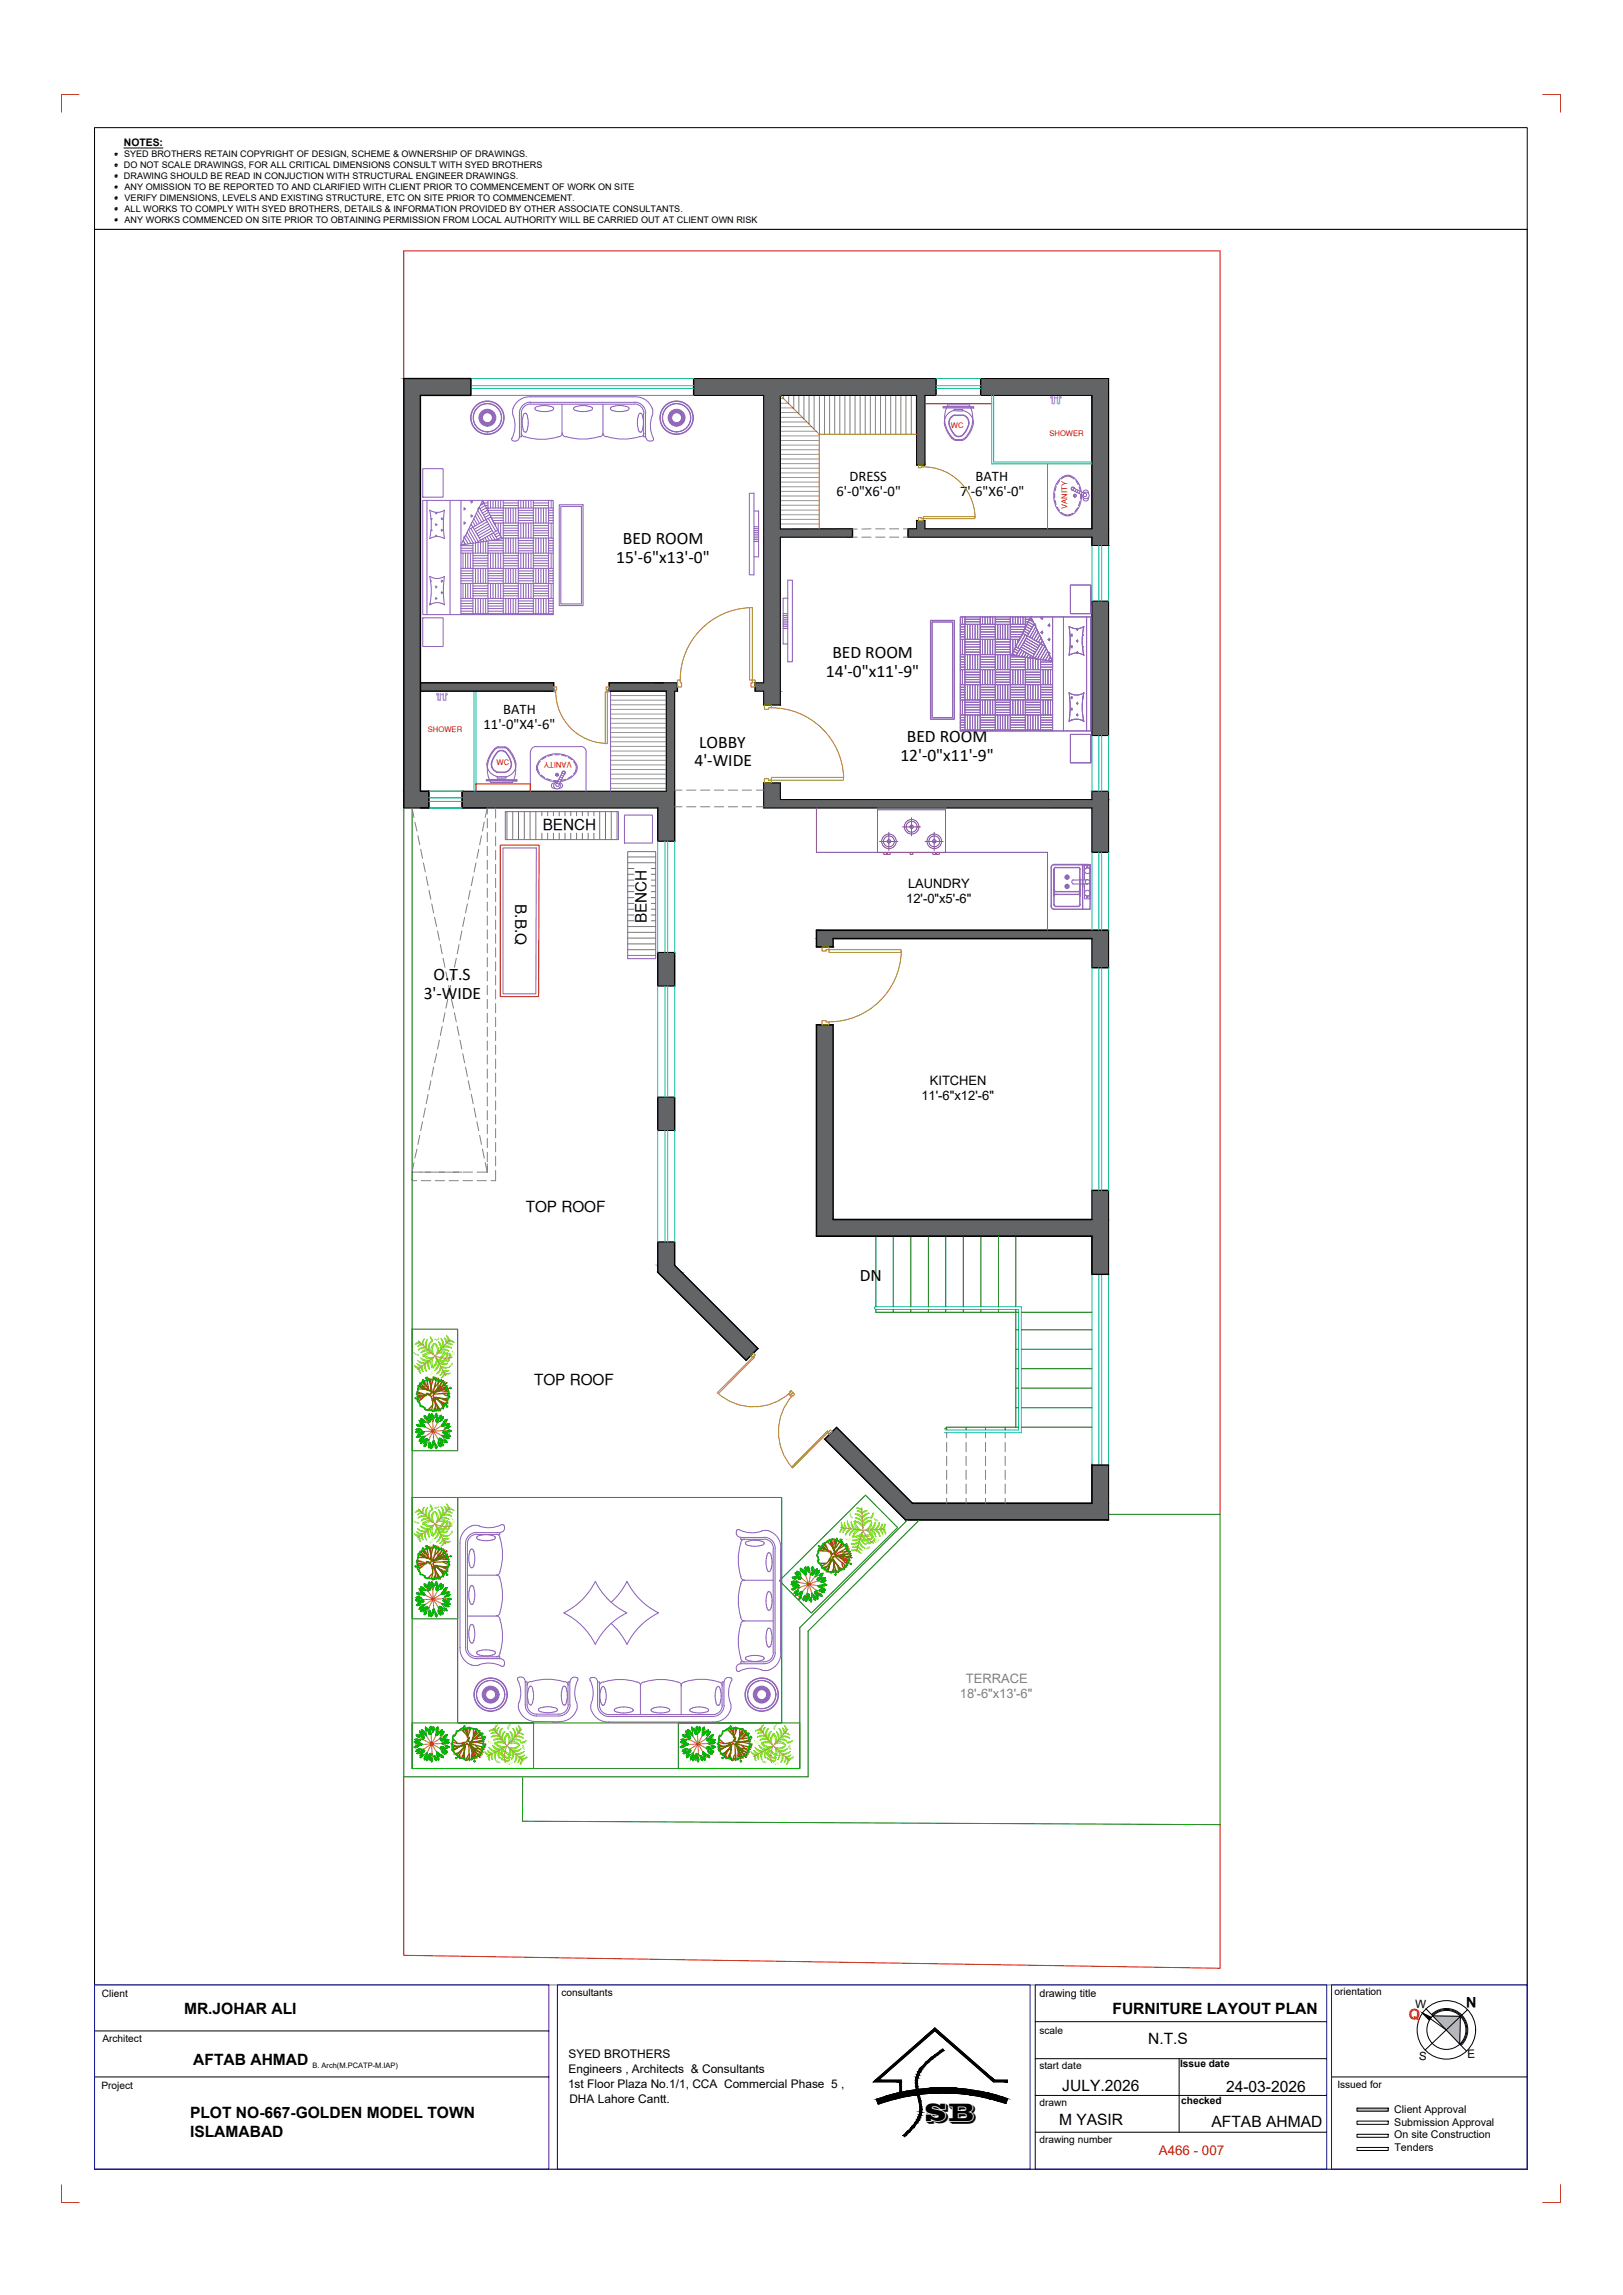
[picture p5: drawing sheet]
<svg xmlns="http://www.w3.org/2000/svg" width="297mm" height="420mm" viewBox="0 0 297 420" stroke-linecap="round" stroke-linejoin="round" font-family="sans-serif">
<defs><g id="words">
<text font-size="4.7" x="169.3" y="388.3">SB</text>
<g font-size="3.2">
<text x="114" y="99.7">BED ROOM</text>
<text x="112.8" y="103.1">15'-6&quot;x13'-0&quot;</text>
<text x="151.2" y="124">14'-0&quot;x11'-9&quot;</text>
<text x="152.3" y="120.5">BED ROOM</text>
<text x="128" y="136.9">LOBBY</text>
<text x="166" y="135.9">BED ROOM</text>
<text x="127.1" y="140.3">4'-WIDE</text>
<text x="164.8" y="139.3">12'-0&quot;x11'-9&quot;</text>
<text x="79.4" y="179.5">O.T.S</text>
<text x="77.5" y="182.9">3'-WIDE</text>
<text x="157.4" y="234.5">DN</text>
</g>
<g font-size="2.9">
<text x="33.7" y="368.7">MR.JOHAR ALI</text>
<text x="203.6" y="368.7">FURNITURE LAYOUT PLAN</text>
<text x="210.1" y="374.3">N.T.S</text>
<text x="35.4" y="378">AFTAB AHMAD</text>
<text x="194.4" y="382.8">JULY.2026</text>
<text x="224.4" y="383">24-03-2026</text>
<text x="34.8" y="387.7">PLOT NO-667-GOLDEN MODEL TOWN</text>
<text x="193.8" y="389">M YASIR</text>
<text x="221.7" y="389.3">AFTAB AHMAD</text>
<text x="34.8" y="391.2">ISLAMABAD</text>
</g>
<g font-size="2.8">
<text x="99.3" y="151.9">BENCH</text>
<text x="94.3" y="165.5" transform="rotate(90 94.3 165.5)">B.B.Q</text>
<text x="118.3" y="169" transform="rotate(-90 118.3 169)">BENCH</text>
<text x="96.2" y="221.9">TOP ROOF</text>
<text x="97.7" y="253.6">TOP ROOF</text>
</g>
<g font-size="2.7">
<text x="155.5" y="88.1">DRESS</text>
<text x="178.5" y="88.1">BATH</text>
<text x="153.1" y="90.9">6'-0&quot;X6'-0&quot;</text>
<text x="175.7" y="90.9">7'-6&quot;X6'-0&quot;</text>
<text x="92.1" y="130.6">BATH</text>
<text x="88.5" y="133.5">11'-0&quot;X4'-6&quot;</text>
<text x="270.2" y="365.6" transform="rotate(-180 270.2 365.6)">N</text>
</g>
<text font-size="2.7" fill="#f00" x="257.8" y="369.6" transform="rotate(4 257.8 369.6)">Q</text>
<g font-size="2.4">
<text x="165.8" y="165.4">12'-0&quot;x5'-6&quot;</text>
<text x="166.2" y="162.6">LAUNDRY</text>
<text x="168.6" y="201.5">11'-6&quot;x12'-6&quot;</text>
<text x="170.2" y="198.6">KITCHEN</text>
</g>
<g font-size="2.4" fill="#808080">
<text x="175.7" y="310.9">18'-6&quot;x13'-6&quot;</text>
<text x="176.8" y="308.1">TERRACE</text>
</g>
<text font-size="2.4" fill="#f00" x="212.1" y="394.5">A466 - 007</text>
<g font-size="2.2">
<text x="104" y="376.7">SYED BROTHERS</text>
<text x="104" y="382.2">1st Floor Plaza No.1/1, CCA Commercial Phase 5 ,</text>
<text x="104" y="379.4">Engineers , Architects &amp; Consultants</text>
<text x="104.2" y="385">DHA Lahore Cantt.</text>
</g>
<g font-size="2.1">
<text x="259" y="367.7" transform="rotate(1 259 367.7)">W</text>
<text x="259.7" y="377.1" transform="rotate(3 259.7 377.1)">S</text>
<text x="268.6" y="376.8" transform="rotate(-2 268.6 376.8)">E</text>
</g>
<g font-size="2">
<text x="190.2" y="365.5">drawing title</text>
<text x="255.2" y="386.8">Client Approval</text>
<text x="255.2" y="389.2">Submission Approval</text>
<text x="255.2" y="391.5">On site Construction</text>
<text x="255.2" y="393.8">Tenders</text>
</g>
<g font-size="1.9">
<text x="22.7" y="26.7">NOTES:</text>
<text x="18.7" y="365.5">Client</text>
<text x="102.8" y="365.5">consultants</text>
<text x="244.2" y="365.2">orientation</text>
<text x="18.7" y="373.9">Architect</text>
<text x="190.2" y="372.3">scale</text>
<text x="18.6" y="382.4">Project</text>
<text x="190.2" y="378.8">start date</text>
<text x="216" y="378.5">Issue date</text>
<text x="244.8" y="382.3">Issued for</text>
<text x="190.3" y="385.6">drawn</text>
<text x="216.2" y="385.1">checked</text>
<text x="190.2" y="392.3">drawing number</text>
</g>
<g font-size="1.7">
<text x="22.7" y="28.7">SYED BROTHERS RETAIN COPYRIGHT OF DESIGN, SCHEME &amp; OWNERSHIP OF DRAWINGS.</text>
<text x="22.7" y="30.8">DO NOT SCALE DRAWINGS, FOR ALL CRITICAL DIMENSIONS CONSULT WITH SYED BROTHERS</text>
<text x="22.7" y="32.8">DRAWING SHOULD BE READ IN CONJUCTION WITH STRUCTURAL ENGINEER DRAWINGS.</text>
<text x="22.8" y="34.8">ANY OMISSION TO BE REPORTED TO AND CLARIFIED WITH CLIENT PRIOR TO COMMENCEMENT OF WORK ON SITE</text>
<text x="22.8" y="36.8">VERIFY DIMENSIONS, LEVELS AND EXISTING STRUCTURE, ETC ON SITE PRIOR TO COMMENCEMENT.</text>
<text x="22.8" y="38.8">ALL WORKS TO COMPLY WITH SYED BROTHERS, DETAILS &amp; INFORMATION PROVIDED BY OTHER ASSOCIATE CONSULTANTS.</text>
<text x="22.8" y="40.8">ANY WORKS COMMENCED ON SITE PRIOR TO OBTAINING PERMISSION FROM LOCAL AUTHORITY WILL BE CARRIED OUT AT CLIENT OWN RISK</text>
</g>
<g font-size="1.4" fill="#d00">
<text x="174" y="78.3">WC</text>
<text x="192.1" y="79.9">SHOWER</text>
<text x="195.3" y="93.1" transform="rotate(-90 195.3 93.1)">VANITY</text>
<text x="78.3" y="134">SHOWER</text>
<text x="90.9" y="140.1">WC</text>
<text x="104.6" y="139.4" transform="rotate(-180 104.6 139.4)">VANITY</text>
</g>
<text font-size="1.4" x="57.2" y="378.6">B. Arch(M.PCATP-M.IAP)</text>
</g></defs>
<!-- layer: Wall -->
<g fill="#636466" stroke="#636466" stroke-width=".18">
<path d="M167.8 72.4h1.5v12.7z"/>
<path d="M167.8 95.3h1.5z"/>
<path d="M199.8 96.8h3.1z"/>
<path d="M142.8 96.9l13.2-.1z"/>
<path d="M120.4 232.9h4.3l14 14z"/>
<path d="M153.1 261.3l2.2 2.2h-4.4z"/>
<path d="M179.5 69.3l23.4 3.1v-3.1zM179.5 69.3l23.4 3.1h-23.4z"/>
<path d="M126.9 69.3l44.4 3.1v-3.1zM126.9 69.3l44.4 3.1h-44.4z"/>
<path d="M73.9 69.3l12.3 3.1v-3.1zM73.9 69.3l12.3 3.1h-12.3z"/>
<path d="M167.8 85.1h1.5zM167.8 72.4l1.5 12.7h-1.5z"/>
<path d="M199.8 72.4l3.1 24.4v-24.4zM199.8 72.4l3.1 24.4h-3.1zM169.3 96.8h33.6z"/>
<path d="M167.8 95.3l1.5 1.5v-1.5zM167.8 95.3l1.5 1.5h-1.5z"/>
<path d="M167.8 96.8h35.1zM167.8 96.8h35.1zM167.8 96.8h35.1zM166.2 96.8h36.7z"/>
<path d="M139.8 72.4l3 24.4v-24.4zM139.8 72.4l3 24.4h-3z"/>
<path d="M139.8 96.8l3 .1zM139.8 96.8l3 .1z"/>
<path d="M166.2 96.8l36.7 1.5v-1.5zM166.2 96.8l36.7 1.5h-36.7z"/>
<path d="M139.8 96.9l16.2 1.4v-1.4zM139.8 96.9l16.2 1.4h-16.2z"/>
<path d="M199.8 98.3l3.1 1.6v-1.6zM199.8 98.3l3.1 1.6h-3.1z"/>
<path d="M139.8 98.3l3 26.7v-26.7zM139.8 98.3l3 26.7h-3z"/>
<path d="M138.2 125l4.6 1.5v-1.5zM138.2 125l4.6 1.5h-4.6z"/>
<path d="M111.5 125l12.5 1.5v-1.5zM111.5 125l12.5 1.5h-12.5z"/>
<path d="M76.9 125l24.4 1.5v-1.5zM76.9 125l24.4 1.5h-24.4z"/>
<path d="M139.8 126.5l3 2.6v-2.6zM139.8 126.5l3 2.6h-3z"/>
<path d="M121.9 126.5l1.6 18.4v-18.4zM121.9 126.5l1.6 18.4h-1.6z"/>
<path d="M73.9 72.4l3 72.5v-72.5zM73.9 72.4l3 72.5h-3z"/>
<path d="M199.8 144.9l3.1 1.5v-1.5zM199.8 144.9l3.1 1.5h-3.1z"/>
<path d="M139.8 143.3l3 3.1v-3.1zM139.8 143.3l3 3.1h-3z"/>
<path d="M139.8 146.4l63.1 1.5v-1.5zM139.8 146.4l63.1 1.5h-63.1z"/>
<path d="M84.6 144.9l38.9 3v-3zM84.6 144.9l38.9 3h-38.9z"/>
<path d="M73.9 144.9l4.6 3v-3zM73.9 144.9l4.6 3h-4.6z"/>
<path d="M120.4 147.9l3.1 6.1v-6.1zM120.4 147.9l3.1 6.1h-3.1z"/>
<path d="M199.8 147.9l3.1 8.1v-8.1zM199.8 147.9l3.1 8.1h-3.1z"/>
<path d="M149.4 170.3l53.5 1.5v-1.5zM149.4 170.3l53.5 1.5h-53.5z"/>
<path d="M149.4 171.8l3.1 1.6v-1.6zM149.4 171.8l3.1 1.6h-3.1z"/>
<path d="M199.8 171.8l3.1 5.4v-5.4zM199.8 171.8l3.1 5.4h-3.1z"/>
<path d="M120.4 174.4l3.1 6.1v-6.1zM120.4 174.4l3.1 6.1h-3.1z"/>
<path d="M120.4 200.9l3.1 6.1v-6.1zM120.4 200.9l3.1 6.1h-3.1z"/>
<path d="M199.8 217.9l3.1 5.4v-5.4zM199.8 217.9l3.1 5.4h-3.1z"/>
<path d="M149.4 187.6l3.1 35.7v-35.7zM149.4 187.6l3.1 35.7h-3.1z"/>
<path d="M149.4 223.3l53.5 3v-3zM149.4 223.3l53.5 3h-53.5z"/>
<path d="M120.4 227.4l3.1 4.2v-4.2zM120.4 227.4l3.1 4.2h-3.1z"/>
<path d="M120.4 231.6l4.3 1.3-1.2-1.3zM120.4 231.6l4.3 1.3h-4.3z"/>
<path d="M199.8 226.3l3.1 7v-7zM199.8 226.3l3.1 7h-3.1z"/>
<path d="M120.4 232.9l14 14h4.3zM134.4 246.9h4.3l-2.1 2.1z"/>
<path d="M199.8 268.2l3.1 7v-7zM199.8 268.2l3.1 7h-3.1z"/>
<path d="M150.9 263.5l16.1 11.7-11.7-11.7zM150.9 263.5l16.1 11.7h-4.3z"/>
<path d="M162.7 275.2l40.2 3.1v-3.1zM162.7 275.2l40.2 3.1h-37.2z"/>
<path d="M199.8 110.1l3.1 24.6v-24.6zM199.8 110.1l3.1 24.6h-3.1z"/>
</g>
<!-- layer: boundry -->
<path d="M73.9 69.3v-23.4h149.4v231.3M169.3 73.9h12.2M87.1 144.9v-1.4h10v1.4M73.9 325.3v32.7l149.4 2.3v-26.2" fill="none" stroke="#f00" stroke-width=".18"/>
<!-- layer: Wall -->
<g fill="none" stroke="#000" stroke-width=".25">
<path d="M126.9 69.3v3.1M171.3 69.3v3.1M179.5 69.3v3.1M156 96.8v1.5M166.2 96.8v1.5M76.9 125h24.4v1.5h-24.4M121.4 125h-9.9v1.5h10.4M124 125v1.5M138.2 125v1.5M73.9 147.9v-78.6h12.3v3.1h-9.3v72.5h1.6v3h-1.6M84.6 144.9v3M120.4 147.9v6.1"/>
<path d="M123.5 144.9v9.1M199.8 156h3.1M120.4 174.4v6.1M123.5 174.4v6.1M149.4 170.3v3.1M152.5 171.8v1.6M199.8 177.2h3.1M149.4 187.6v38.7M152.5 187.6v35.7M120.4 200.9v6.1M123.5 200.9v6.1M199.8 217.9h3.1"/>
<path d="M120.4 227.4v5.5l16.2 16.1 2.1-2.1-15.2-15.3v-4.2M199.8 233.3h3.1M167 275.2l-13.9-13.9-2.2 2.2 14.8 14.8M199.8 268.2h3.1"/>
</g>
<!-- layer: stair -->
<g fill="none" stroke="#007200" stroke-width=".18">
<path d="M73.9 147.9v177.4h74v-26.7l20.4-20.3M75.4 147.9v175.9h71v-25.8l19.7-19.7M160.3 239.7v.5h26.1M160.3 226.3v12.9M163.5 226.3v12.9M163.5 239.7v.5M166.7 226.3v12.9M166.7 239.7v.5M169.9 226.3v12.9M169.9 239.7v.5M173.1 226.3v12.9M173.1 239.7v.5"/>
<path d="M176.3 226.3v12.9M176.3 239.7v.5M179.5 226.3v12.9M179.5 239.7v.5M182.7 226.3v12.9M182.7 239.7v.5M185.9 226.3v12.9M185.9 239.7v21.6M185.9 257.7h.5M185.9 254.1h.5M185.9 250.6h.5M185.9 247h.5"/>
<path d="M185.9 243.5h.5M186.9 240.2h12.9M186.9 257.7h12.9M186.9 254.1h12.9M186.9 250.6h12.9M186.9 247h12.9M186.9 243.5h12.9M83.8 274.2h59.3v41.2h-59.3zM173.3 261.3h13.1M173.3 261.3l-.4 .3M173.3 261.3v.5M176.8 261.3v.5"/>
<path d="M180.4 261.3v.5M184 261.3v.5M186.9 261.3h12.9M202.9 277.2h20.4v56.9l-127.7-.7 .1-7.9"/>
</g>
<!-- layer: Wall -->
<path d="M149.4 170.3h53.5M149.4 173.4h3.1M152.5 171.8h47.3M149.4 187.6h3.1M149.4 226.3h50.4v7M152.5 223.3h47.3M165.7 278.3h37.2M199.8 268.2v7h-32.8" fill="none" stroke="#000" stroke-width=".3"/>
<!-- layer: WIN -->
<g fill="none" stroke="#00b8b8" stroke-width=".18">
<path d="M86.2 72.4h40.7M86.2 71.1h40.7M86.2 69.3h40.7M86.2 70.6h40.7M171.3 72.4h8.2M171.3 71.1h8.2M171.3 69.3h8.2M171.3 70.6h8.2M181.5 72.4v12.5h18.3M181.8 72.4v12.2h18M199.8 99.9v10.2M201.1 99.9v10.2"/>
<path d="M201.6 99.9v10.2M202.9 99.9v10.2M86.8 126.5v18.4M87.1 126.5v18.4M199.8 134.7v10.2M201.1 134.7v10.2M201.6 134.7v10.2M202.9 134.7v10.2M78.5 144.9h6.1M78.5 146.1h6.1M78.5 147.9h6.1M78.5 146.7h6.1"/>
<path d="M120.4 154v20.4M121.7 154v20.4M122.2 154v20.4M123.5 154v20.4M199.8 156v14.3M201.1 156v14.3M201.6 156v14.3M202.9 156v14.3M199.8 177.2v40.7M201.1 177.2v40.7M201.6 177.2v40.7M202.9 177.2v40.7"/>
<path d="M120.4 180.5v20.4M121.7 180.5v20.4M122.2 180.5v20.4M123.5 180.5v20.4M120.4 207v20.4M121.7 207v20.4M122.2 207v20.4M123.5 207v20.4M199.8 233.3v34.9M201.1 233.3v34.9M201.6 233.3v34.9M202.9 233.3v34.9"/>
<path d="M173 261.8h13.4v-22.1h-26.1a.28 .28 0 0 1-.3-.2 .28 .28 0 0 1 .3-.3h26.6v23.1h-14.1"/>
</g>
<!-- layer: WALLS -->
<g fill="none" stroke="#000" stroke-width=".18">
<path d="M126.9 72.4h12.9v52.6h-1.6M126.9 69.3h44.4M171.3 72.4h-2v12.7h-1.5v-12.7h-25v24.5l13.2-.1M179.5 69.3h23.4v30.6h-3.1v-1.6h-33.6M179.5 72.4h20.3v24.4h-30.5v-1.5h-1.5v1.5h-1.6M156 98.3h-13.2v30.8h-3v-2.6h-1.6M199.8 110.1h3.1v24.6h-3.1zM119.9 125h4.1M121.9 126.5v18.4h-45M124 126.5h-.5v18.4M73.9 147.9h46.5M120.4 154h3.1"/>
<path d="M199.8 156v-8.1h-60v-4.6h3v3.1h57v-1.5h3.1v11.1M120.4 174.4h3.1M199.8 171.8v5.4M202.9 170.3v6.9M120.4 180.5h3.1M120.4 200.9h3.1M120.4 207h3.1M199.8 217.9v5.4M202.9 217.9v15.4M120.4 227.4h3.1M202.9 268.2v10.1"/>
</g>
<!-- layer: fix -->
<g fill="none" stroke="#834a95" stroke-width=".18">
<path d="M149.4 147.9v8.1h42.3v14.3M160.6 147.9h12.4v8.2h-12.4zM160.6 148.3h12.4M161 154.1h3.3M161.7 156.1v.3h.5v-.3M162.4 156.1v.3h.5v-.3M162.7 152.4v3.3M165.2 151.4h3.3M166.6 156.1v.3h.5v-.3M166.8 149.7v3.3M169.3 154.1h3.3M170.7 156.1v.3h.5v-.3"/>
<path d="M171 152.4v3.3M171.4 156.1v.3h.5v-.3"/>
<circle cx="162.7" cy="154" r="1.33"/>
<circle cx="162.7" cy="154" r=".99"/>
<circle cx="162.7" cy="154" r=".32"/>
<circle cx="166.8" cy="151.4" r="1.33"/>
<circle cx="166.8" cy="151.4" r=".99"/>
<circle cx="166.8" cy="151.4" r=".32"/>
<circle cx="171" cy="154" r="1.33"/>
<circle cx="171" cy="154" r=".99"/>
<circle cx="171" cy="154" r=".32"/>
</g>
<!-- layer: FURNITURE -->
<g fill="none" stroke="#8a5cb8" stroke-width=".18">
<path d="M93.9 74.8a3.2 3.2 0 0 1 3.2-2.2l19 .1a3.2 3.2 0 0 1 3.2 2.1M93.9 74.7l-.1 1.1a5.2 5.2 0 0 1-.1 4.4M95.1 79.9a.77 .77 0 0 1-.6 .8 .77 .77 0 0 1-.9-.3l.1-.2M95.4 79.3a.7 .7 0 0 0 .7 .7M95.6 76.6v1.5M95.6 78.1l.2 .5M95.7 78.6l.2 .5M95.8 76.2l-.2 .5M95.9 75.7l-.2 .4M96 75.7h.2l.3 .4M96.1 80a10 10 0 0 0 6.1 0M96.5 76.2l.1 .5"/>
<path d="M96.5 78.6l-.2 .5-.3-.1M96.6 78.1l-.1 .5M96.6 76.6v1.5M97.1 73.7h19M97.1 74h19M97.1 73.6a2.05 2.05 0 0 0-2 2.1v4.3h.3v-4.3a1.71 1.71 0 0 1 1.7-1.7M98 75l.4 .2M98.4 75.2l.5 .1M98.4 74.4l-.5 .3 .1 .2M98.9 74.3l-.5 .1M98.9 75.3h1.4M98.9 74.3h1.2l.8 .1"/>
<path d="M100.8 74.4l.5 .2v.3M100.9 75.2l-.6 .1M101.3 75l-.5 .2M102.2 80a.7 .7 0 0 0 .7-.7 .7 .7 0 0 0 .7 .7M102.9 74v5.3M103.6 79.9a10 10 0 0 0 6.1 0M105.1 75l.4 .2M105.5 75.2l.5 .1M105.5 74.4l1.2-.1 1.2 .1M105.5 74.4l-.5 .2v.3M106 75.3h1.4M107.9 75.2l-.5 .1"/>
<path d="M108 74.4l.4 .2M108.4 74.6v.3M108.4 75l-.4 .2M110.3 74l.1 5.3a.7 .7 0 0 0 .6 .7M110.4 79.3a.7 .7 0 0 1-.7 .7M111 79.9a10 10 0 0 0 6.1 0M111.8 75l.4 .2M112.2 75.2l.5 .1M112.2 74.4l-.5 .3 .1 .2M112.7 75.3h1.4M114.1 74.3h-1.2l-.7 .1M114.1 74.3l.6 .1"/>
<path d="M114.6 74.4l.5 .2v.3M114.7 75.2l-.6 .1M115.1 75l-.5 .2M116.1 74a1.71 1.71 0 0 1 1.7 1.7M116.1 73.6a2.05 2.05 0 0 1 2.1 2.1M116.7 76.6v1.5M116.7 78.1l.1 .5M116.8 78.6l.2 .5M116.8 76.2l-.1 .5M117 75.7l-.2 .4M117.1 75.7h.3M117.1 79h.3"/>
<path d="M117.4 75.7l.2 .4M117.6 76.2l.1 .5M117.6 78.6l-.2 .5M117.7 78.1l-.1 .5M117.7 76.6v1.5M117.8 75.7v4.3h.3v-4.3M117.8 79.3a.7 .7 0 0 1-.7 .7M118.2 79.9a.77 .77 0 0 0 .5 .8 .77 .77 0 0 0 .9-.3v-.2M119.3 76.1a5.1 5.1 0 0 0 .3 4.1M119.4 74.7l.1 .7-.1 .7M172.6 74.5h5.6M172.6 74.4l5.6 .1v.2h-5.6z"/>
<path d="M173.4 74.1h4a4.9 4.9 0 0 1-1.2 6.3l-1.3 .1M173.5 74.1a5.2 5.2 0 0 0 .8 6M173.7 77.5l.3 .9 .8 1.2M174.6 75.1a2.28 2.28 0 0 0-1.5 3.4l.5 .9 .6 .8M174.7 76a1.61 1.61 0 0 0-.8 2.5l.3 .4a1.36 1.36 0 0 0 1.8 1l.2-.2M174.7 76h1.6M174.7 76.1h1.6M174.7 76a1.38 1.38 0 0 0-1 1.6M174.8 79.6l.7 .3 .7-.3M175.4 75l-.8-.1v.3h.8M175.4 75h.8v.2h-.8M176.2 75.2a2.35 2.35 0 0 1 2 2.4"/>
<path d="M176.3 76a1.38 1.38 0 0 1 1 1.6M176.3 76a1.46 1.46 0 0 1 1 1.6M177.3 77.6l-.6 1.3-.5 .7M177.4 77.6l-.6 1.3-.6 .8M178.1 77.6l-.5 1.4-.8 1.2M77.4 91.6h23.8v20.9h-23.8zM77.4 85.8h3.7v5.2h-3.7zM78.1 91.6v20.9M78.6 93.4l.3 2.2v1.5l-.3 1.5M78.7 93.4a2.35 2.35 0 0 0 2.6 0l-.2 2.2 .2 3M78.7 98.6a2.39 2.39 0 0 1 2.7 0M78.9 97.1h.1"/>
<path d="M78.9 95h.1M79.7 98.1h.3M79.7 96.1h.3M79.7 93.9h.3M79.7 98l.3 .1M79.7 95.8l.3 .3M79.9 93.9h.1M80 98.1l-.1 .1M80 96.1l-.3 .1M80 93.9l-.3 .2M80.7 97.1h.3M80.7 95h.3"/>
<path d="M80.8 96.9l.2 .2M80.8 94.8l.2 .2M81 97.1l-.2 .2M81 95l-.2 .2M82.4 91.6v20.9M84.4 91.6v20.9M84.4 99.9h2.2M84.8 98.9l.4 .8M84.8 98.4h.2M84.8 95.8h.4M84.8 93.2h.4M84.9 99.1l-.3 .1"/>
<path d="M84.9 98.1l.2 .2M84.9 95.5l.3 .3M84.9 92.9l.3 .3M84.9 98.6h.1M85 98.4l.7 1.2M85.1 99.5l-.4 .2M85.2 95.8l-.3 .2M85.2 93.2l-.3 .2M85.2 97.9l1 1.6M85.5 97.5l1.1 1.9M85.8 97l1.4 2.4M86.1 94.4h.4"/>
<path d="M86.1 91.9h.4M86.2 96.7l1.3 2.4M86.2 94.2l.3 .2M86.2 91.6l.3 .3M86.2 95.9l.4 .6M86.3 96.1l-.2 .2M86.5 94.4l-.3 .3M86.5 91.9l-.3 .2M86.5 95.4l.5 .9M86.6 99.4v13.1M86.6 96.5l-.9 .5M86.6 96.5l1.4 2.4"/>
<path d="M86.7 95l.7 1.1M87 94.4l.7 1.4M87 99.4v1.9M87.2 93.9l1 1.7M87.4 93.2h.2M87.4 93.4l1.1 1.9M87.5 99.3v2M87.5 92.9l.2 .1M87.7 92.9l1.3 2.2M88 99.2v2.1M88 98.9l-.8 .5M88 92.5h.1"/>
<path d="M88 98.9l.1 .3M88.2 91.9l.2 .4M88.3 91.6l3.6 7-7.5 1.2zM88.3 98.7l.3 .4M88.4 99.1v2.2M88.5 92.1h.8M88.6 92.2l-.7 .3M88.8 98.4l.3 .7M88.9 99.1v2.2M89 95.1l-2.4 1.4M89 95.1l1.3 2.4M89 93h12.2"/>
<path d="M89 93l-1 .5M89.1 98.2l.5 .8M89.2 95.5l-2.4 1.4M89.2 93.4l-.9 .5M89.3 92.5h-.5l-1 .6M89.3 99.9h2.8M89.3 99.4h2.8M89.3 93.4h2.8M89.3 91.6v2M89.3 99v13.5M89.4 94.9l1.3 2.4M89.4 93.8l-.9 .5"/>
<path d="M89.4 95.9l-2.4 1.4M89.5 93.9h2.6M89.6 98l.5 .9M89.6 99h2.5M89.6 94.2l-.9 .5M89.6 96.3l-2.3 1.4M89.7 94.4h2.4M89.8 91.6v1.4M89.8 94.7l.9 1.6M89.9 94.6l-.9 .5M89.9 96.7l-2.4 1.4M89.9 94.8h2.2"/>
<path d="M89.9 97.7l.7 1.1M90.1 97.1l-2.4 1.4M90.2 95.3h1.9M90.2 91.6v1.4M90.3 97.5l-2.3 1.4M90.3 97.5l.7 1.3M90.4 95.8h10.8M90.7 91.6v1.4M90.7 95.8v.5M91.1 97.1l-.8 .4M91.2 91.6v1.4M91.2 95.8v1.4"/>
<path d="M91.3 97.5l-.7 .4M91.5 97.9l-.7 .4M91.6 91.6v1.4M91.6 95.8v2.4M91.7 98.3l-.7 .4M91.8 98.5h9.4M92.1 98h2.8M92.1 92.5h2.8M92.1 97.6h2.8M92.1 92.1h2.8M92.1 97.2h2.8M92.1 96.7h2.8"/>
<path d="M92.1 96.2h2.8M92.1 91.6v20.9M92.6 93v2.8M92.6 98.5v2.8M93 93v2.8M93 98.5v2.8M93.5 93v2.8M93.5 98.5v2.8M93.9 93v2.8M93.9 98.5v2.8M94.4 93v2.8M94.4 98.5v2.8"/>
<path d="M94.9 95.3h2.7M94.9 94.8h2.7M94.9 99.9h2.7M94.9 94.4h2.7M94.9 99.4h2.7M94.9 93.9h2.7M94.9 99h2.7M94.9 93.4h2.7M94.9 91.6v20.9M95.3 91.6v1.4M95.3 95.8v2.7M95.8 91.6v1.4"/>
<path d="M95.8 95.8v2.7M96.3 91.6v1.4M96.3 95.8v2.7M96.7 91.6v1.4M96.7 95.8v2.7M97.2 91.6v1.4M97.2 95.8v2.7M97.6 98h2.8M97.6 92.5h2.8M97.6 97.6h2.8M97.6 92.1h2.8M97.6 97.2h2.8"/>
<path d="M97.6 96.7h2.8M97.6 96.2h2.8M97.6 91.6v20.9M98.1 93v2.8M98.1 98.5v2.8M98.5 93v2.8M98.5 98.5v2.8M99 93v2.8M99 98.5v2.8M99.5 93v2.8M99.5 98.5v2.8M99.9 93v2.8"/>
<path d="M99.9 98.5v2.8M100.4 95.3h.8M100.4 94.8h.8M100.4 99.9h.8M100.4 94.4h.8M100.4 99.4h.8M100.4 93.9h.8M100.4 99h.8M100.4 93.4h.8M100.4 91.6v20.9M100.9 91.6v1.4M100.9 95.8v2.7"/>
<path d="M102.3 92.4h4.4v18.5h-4.4zM102.6 92.7h3.8v17.9h-3.8zM137.1 90.3h.9v14.9h-.9zM138 98.1h.8M138 97.1h.8M138 99.1h.8M138 98.8h.8M138 98.5h.8M138 97.8h.8M138 97.5h.8M138 96.8h.8M138 96.4h.8"/>
<path d="M138 93.6h.8v8.3h-.8M174.1 80.2l.1 .1M174.3 80.3l.6 .3M174.3 80.1l.6 .4M174.8 80.6h1.3M176.7 80.3l-.6 .3M176.8 80.3h-.1M191.7 84.9v11.9M193 90.3v.8M193.1 91.6l.2 .8M193.3 89.1l-.2 .8M193.4 92.8l.5 .7"/>
<path d="M194 88l-.5 .7M194.2 93.8l.9 .5 .7-.1M194.3 87.7a1.55 1.55 0 0 1 2.3 0M195.1 87a3.7 3.7 0 0 0-2.2 4.1 3.5 3.5 0 0 0 2.2 3.3M195.2 87l.7 .1M195.9 94.4h-.8M195.9 87.1h.1a3.4 3.4 0 0 1 1.9 2.9M196.1 89.7l2.1 1a.32 .32 0 0 0 .4 .2 .32 .32 0 0 0 .3-.4 .32 .32 0 0 0-.4-.2M196.3 89.2l2.1 1.1M196.4 93.9l-.8 .4M196.4 89.2l-.3 .2 .1 .2M196.6 89.4l-.2 .4"/>
<path d="M196.6 90.6l.2 .3M196.6 89.4a.32 .32 0 0 0-.4-.2 .32 .32 0 0 0-.2 .4 .32 .32 0 0 0 .4 .2M196.8 90.6l-.2 .3M196.9 88l.4 .7M197 89.6l-.2 .4M197.2 93l-.5 .6M197.3 89.7l-.2 .5M197.5 89.1l.2 .9M197.6 91.8l-.2 .8M197.7 89.9l-.2 .4M197.8 90.5l-.1 .9M197.9 90.6a3.7 3.7 0 0 1-2.2 3.8"/>
<path d="M198.1 90.1l-.2 .5M198.2 90.2a.49 .49 0 0 1 .6-.5 .49 .49 0 0 1 .4 .6M198.3 91.1a.49 .49 0 0 0 .4 .6 .49 .49 0 0 0 .5-.6M198.3 90.2a.61 .61 0 0 1 1 .2 .61 .61 0 0 1-.5 .9 .61 .61 0 0 1-.7-.6M198.4 90.3l-.2 .4M77.4 113.1h3.7v5.3h-3.7zM78.6 105.5l.3 2.3v1.5l-.3 1.4M78.7 105.5a2.39 2.39 0 0 0 2.7 0M78.7 110.6h.2M78.7 110.4l.2 .2M78.8 106.3l.1 .1M78.8 106.4h.1"/>
<path d="M78.9 106.4l-.1 .1M79.7 109.6h.3M79.7 107.4h.3M79.7 109.4l.3 .2M79.7 107.3l.3 .1M80 109.6l-.3 .2M80 107.4l-.3 .3M80.7 108.5h.3M80.7 106.4h.3M80.8 110.4l.1 .1M80.8 108.3l.2 .2M80.8 106.2l.2 .2"/>
<path d="M81 108.5l-.2 .2M81 106.4l-.2 .2M81.3 105.5l-.2 2.3 .2 2.9a2.35 2.35 0 0 0-2.6 0M84.4 112.4h16.8M84.4 109.6h16.8M84.4 106.8h16.8M84.4 104.1h16.8M84.4 101.3h16.8M84.4 111.9h2.2M84.4 106.3h2.2M84.4 100.8h2.2M84.4 111.4h2.2"/>
<path d="M84.4 105.9h2.2M84.4 100.4h2.2M84.4 111h2.2M84.4 105.4h2.2M84.4 110.5h2.2M84.4 105h2.2M84.4 110h2.2M84.4 104.5h2.2M84.7 101.3v2.8M84.7 106.8v2.8M84.7 112.4v.1M85.2 101.3v2.8"/>
<path d="M85.2 106.8v2.8M85.2 112.4v.1M85.6 101.3v2.8M85.6 106.8v2.8M85.6 112.4v.1M86.1 101.3v2.8M86.1 106.8v2.8M86.1 112.4v.1M86.6 109.1h2.7M86.6 103.6h2.7M86.6 108.7h2.7M86.6 103.1h2.7"/>
<path d="M86.6 108.2h2.7M86.6 102.7h2.7M86.6 107.7h2.7M86.6 102.2h2.7M86.6 107.3h2.7M86.6 101.7h2.7M87 104.1v2.7M87 109.6v2.8M87.5 104.1v2.7M87.5 109.6v2.8M88 104.1v2.7M88 109.6v2.8"/>
<path d="M88.4 104.1v2.7M88.4 109.6v2.8M88.9 104.1v2.7M88.9 109.6v2.8M89.3 111.9h2.8M89.3 106.3h2.8M89.3 100.8h2.8M89.3 111.4h2.8M89.3 105.9h2.8M89.3 100.4h2.8M89.3 111h2.8M89.3 105.4h2.8"/>
<path d="M89.3 110.5h2.8M89.3 105h2.8M89.3 110h2.8M89.3 104.5h2.8M89.8 101.3v2.8M89.8 106.8v2.8M89.8 112.4v.1M90.2 101.3v2.8M90.2 106.8v2.8M90.2 112.4v.1M90.7 101.3v2.8M90.7 106.8v2.8"/>
<path d="M90.7 112.4v.1M91.2 101.3v2.8M91.2 106.8v2.8M91.2 112.4v.1M91.6 101.3v2.8M91.6 106.8v2.8M91.6 112.4v.1M92.1 109.1h2.8M92.1 103.6h2.8M92.1 108.7h2.8M92.1 103.1h2.8M92.1 108.2h2.8"/>
<path d="M92.1 102.7h2.8M92.1 107.7h2.8M92.1 102.2h2.8M92.1 107.3h2.8M92.1 101.7h2.8M92.6 104.1v2.7M92.6 109.6v2.8M93 104.1v2.7M93 109.6v2.8M93.5 104.1v2.7M93.5 109.6v2.8M93.9 104.1v2.7"/>
<path d="M93.9 109.6v2.8M94.4 104.1v2.7M94.4 109.6v2.8M94.9 111.9h2.7M94.9 106.3h2.7M94.9 100.8h2.7M94.9 111.4h2.7M94.9 105.9h2.7M94.9 100.4h2.7M94.9 111h2.7M94.9 105.4h2.7M94.9 110.5h2.7"/>
<path d="M94.9 105h2.7M94.9 110h2.7M94.9 104.5h2.7M95.3 101.3v2.8M95.3 106.8v2.8M95.3 112.4v.1M95.8 101.3v2.8M95.8 106.8v2.8M95.8 112.4v.1M96.3 101.3v2.8M96.3 106.8v2.8M96.3 112.4v.1"/>
<path d="M96.7 101.3v2.8M96.7 106.8v2.8M96.7 112.4v.1M97.2 101.3v2.8M97.2 106.8v2.8M97.2 112.4v.1M97.6 109.1h2.8M97.6 103.6h2.8M97.6 108.7h2.8M97.6 103.1h2.8M97.6 108.2h2.8M97.6 102.7h2.8"/>
<path d="M97.6 107.7h2.8M97.6 102.2h2.8M97.6 107.3h2.8M97.6 101.7h2.8M98.1 104.1v2.7M98.1 109.6v2.8M98.5 104.1v2.7M98.5 109.6v2.8M99 104.1v2.7M99 109.6v2.8M99.5 104.1v2.7M99.5 109.6v2.8"/>
<path d="M99.9 104.1v2.7M99.9 109.6v2.8M100.4 111.9h.8M100.4 106.3h.8M100.4 100.8h.8M100.4 111.4h.8M100.4 105.9h.8M100.4 100.4h.8M100.4 111h.8M100.4 105.4h.8M100.4 110.5h.8M100.4 105h.8"/>
<path d="M100.4 110h.8M100.4 104.5h.8M100.9 101.3v2.8M100.9 106.8v2.8M100.9 112.4v.1M143.3 113.4h.9M143.3 112.4h.9M143.3 115.1h.9M143.3 114.7h.9M143.3 114.4h.9M143.3 114h.9M143.3 113.7h.9"/>
<path d="M143.3 113h.9M143.3 112.7h.9M144.2 106.2h.8v15h-.8zM144.2 109.5h-.9v8.4h.9M170.3 113.6h4.4v18.1h-4.4zM170.6 113.9h3.8v17.5h-3.8zM175.8 112.9h23.8v20.9h-23.8zM175.8 119.8h9.4M175.8 117.1h10.8M175.8 114.3h12.2M175.8 116.6h.8M175.8 116.2h.8"/>
<path d="M175.8 115.7h.8M175.8 115.2h.8M175.8 114.8h.8M176.1 112.9v1.4M176.1 117.1v2.7M176.6 119.4h2.8M176.6 113.8h2.8M176.6 118.9h2.8M176.6 113.4h2.8M176.6 118.4h2.8M176.6 118h2.8M176.6 117.5h2.8"/>
<path d="M176.6 112.9v20.9M177.1 114.3v2.8M177.1 119.8v2.8M177.5 114.3v2.8M177.5 119.8v2.8M178 114.3v2.8M178 119.8v2.8M178.5 114.3v2.8M178.5 119.8v2.8M178.9 114.3v2.8M178.9 119.8v2.8M179.4 116.6h2.7"/>
<path d="M179.4 116.2h2.7M179.4 115.7h2.7M179.4 115.2h2.7M179.4 114.8h2.7M179.4 112.9v20.9M179.8 112.9v1.4M179.8 117.1v2.7M180.3 112.9v1.4M180.3 117.1v2.7M180.7 112.9v1.4M180.7 117.1v2.7M181.2 112.9v1.4"/>
<path d="M181.2 117.1v2.7M181.7 112.9v1.4M181.7 117.1v2.7M182.1 119.4h2.8M182.1 113.8h2.8M182.1 118.9h2.8M182.1 113.4h2.8M182.1 118.4h2.8M182.1 118h2.8M182.1 117.5h2.8M182.1 112.9v20.9M182.6 114.3v2.8"/>
<path d="M182.6 119.8v2.8M183.1 114.3v2.8M183.1 119.8v2.8M183.5 114.3v2.8M183.5 119.8v2.8M184 114.3v2.8M184 119.8v2.8M184.4 114.3v2.8M184.4 119.8v2.8M184.9 116.6h1.9M184.9 116.2h2.2M184.9 115.7h2.4"/>
<path d="M184.9 115.2h2.6M184.9 114.8h2.7M184.9 112.9v20.9M185.3 119.6l.7 .4M185.4 112.9v1.4M185.4 117.1v2.4M185.5 119.2l.7 .4M185.7 118.8l.7 .4M185.8 112.9v1.4M185.8 117.1v1.4M185.9 118.4l.8 .4M186.3 112.9v1.4"/>
<path d="M186.3 117.1v.5M186.7 118.8l2.3 1.4M186.7 118.8l-.7 1.3M186.8 112.9v1.4M186.9 118.4l2.4 1.4M187.1 119l-.7 1.1M187.1 118l2.4 1.4M187.1 115.9l.9 .5M187.2 112.9v1.4M187.2 116l-.9 1.6M187.4 115.5l.9 .5M187.4 117.6l2.3 1.4"/>
<path d="M187.4 119.3l-.5 .9M187.6 115.1l.9 .6M187.6 117.2l2.4 1.4M187.6 113.8h.6M187.6 113.4h.9M187.6 112.9v2M187.6 116.2l-1.3 2.4M187.8 114.7l.9 .5M187.8 116.8l2.4 1.4M187.9 119.5l-.5 .8M188 114.3l1 .6M188 116.4l2.4 1.4"/>
<path d="M188 116.4l-1.3 2.4M188.2 113.9l1 .5M188.2 119.8l-.3 .6M188.4 113.5l.7 .4M188.7 112.9l3.9 8.2-7.5-1.2zM188.7 120l-.3 .4M188.8 113.2l-.2 .4M189 113.7v.1M189.3 114.3l-1.3 2.1M189.4 114.5h.2M189.5 114.2l-.2 .1M189.6 114.8l-1.1 1.9"/>
<path d="M189.8 115.2l-1 1.7M190 115.7l-.8 1.4M190.3 116.2l-.7 1.1M190.4 117.8l.9 .5M190.4 117.8l-1.4 2.4M190.5 115.8h.4M190.5 113.2h.4M190.5 115.8l.3 .2M190.5 113.2l.3 .2M190.5 116.8l-.5 .8M190.7 117.4l.2 .2M190.8 115.5l-.3 .3"/>
<path d="M190.8 112.9l-.3 .3M190.8 117.3l-.4 .5M190.8 118.1l-1.3 2.3M191.2 118.3l-1.3 2.4M191.5 118.7l-1.1 2M191.8 119.3l-1 1.5M191.8 117.1h.4M191.8 114.5h.4M191.8 117.1l.3 .2M191.8 114.5l.3 .2M192 119.7h.2M192 119.8l-.7 1.1"/>
<path d="M192.1 119.9h.1M192.1 119.4l-.2 .2M192.1 116.8l-.3 .3M192.1 114.2l-.3 .3M192.6 112.9v20.9M194.6 112.9v20.9M195.7 114.7l.2 2.3-.2 2.9M195.7 114.7a2.46 2.46 0 0 0 2.7 0l-.3 2.3v1.4l.3 1.5M195.7 120a2.39 2.39 0 0 1 2.7 0M195.9 107.1h3.7v5.3h-3.7zM196 118.4h.3M196 116.3h.3"/>
<path d="M196 118.4l.2 .2M196 116.3l.2 .2M196.2 118.2l-.2 .2M196.2 116.1l-.2 .2M197 115.2h.3M197 119.5h.3M197 117.3h.3M197 119.5h.1M197 117.3l.2 .3M197 115.2l.2 .2M197.1 115.1l-.1 .1M197.2 119.3l-.2 .2"/>
<path d="M197.2 117.1l-.2 .2M198.1 118.4h.1M198.1 116.3h.1M198.9 112.9v20.9M89.1 139.8a2.35 2.35 0 0 0 1.9 2.4M89.9 139.8a1.46 1.46 0 0 0 1 1.6M90.5 137.1l-.9 1.3-.5 1.4M90.5 137.1v.1M90.6 137.2a5.2 5.2 0 0 0-.8 6.1l4-.1a5.2 5.2 0 0 0-.8-5.9M91.1 137.7l-.6 .8a1.86 1.86 0 0 0 .1 2.6l.4 .2M91.2 136.9h1.2l.5 .3M91.2 136.9l-.6 .3"/>
<path d="M91.8 137.5a2.53 2.53 0 0 0-1.9 2.3M91.8 137.4l-.8 .2M91.8 137.5a1.36 1.36 0 0 1 1.2 1l.6 1.3M91.8 137.4l.7 .2M92.4 136.7h-1.3l-.6 .3M92.4 136.7l.6 .3M92.5 137.7l.8 1.2 .3 .9M92.9 137.2v.1M93 137.1l.1 .1M93.1 137.1l.8 1.3 .5 1.4M93.5 139.8a1.38 1.38 0 0 1-.9 1.5M93.6 139.8a1.46 1.46 0 0 1-1 1.6"/>
<path d="M94.4 139.8a2.22 2.22 0 0 1-1.8 2.4M97.1 137.7v7.2M98.1 136.7h8.1M98.1 136.7a1.04 1.04 0 0 0-1 1M98.9 139.4l-.5 .9 .1 .7M99.9 138.6l-.7 .5M101.1 138.3l-.8 .2M101.5 138.2h.8M102.8 138.3l.8 .2M104 138.6l.7 .5M105 139.4a1.59 1.59 0 0 1 0 2.3M106.3 136.7a1.04 1.04 0 0 1 1 1"/>
<path d="M107.3 137.7v7.2M111.7 126.5v18.4M175.8 133.6h16.8M175.8 130.9h16.8M175.8 128.1h16.8M175.8 125.3h16.8M175.8 122.6h16.8M175.8 133.2h.8M175.8 127.7h.8M175.8 122.1h.8M175.8 132.7h.8M175.8 127.2h.8"/>
<path d="M175.8 121.7h.8M175.8 132.2h.8M175.8 126.7h.8M175.8 121.2h.8M175.8 131.8h.8M175.8 126.3h.8M175.8 120.7h.8M175.8 131.4h.8M175.8 125.8h.8M175.8 120.3h.8M176.1 122.6v2.7M176.1 128.1v2.8"/>
<path d="M176.1 133.6v.2M176.6 130.4h2.8M176.6 124.9h2.8M176.6 130h2.8M176.6 124.4h2.8M176.6 129.5h2.8M176.6 124h2.8M176.6 129h2.8M176.6 123.5h2.8M176.6 128.6h2.8M176.6 123.1h2.8M177.1 125.3v2.8"/>
<path d="M177.1 130.9v2.7M177.5 125.3v2.8M177.5 130.9v2.7M178 125.3v2.8M178 130.9v2.7M178.5 125.3v2.8M178.5 130.9v2.7M178.9 125.3v2.8M178.9 130.9v2.7M179.4 133.2h2.7M179.4 127.7h2.7M179.4 122.1h2.7"/>
<path d="M179.4 132.7h2.7M179.4 127.2h2.7M179.4 121.7h2.7M179.4 132.2h2.7M179.4 126.7h2.7M179.4 121.2h2.7M179.4 131.8h2.7M179.4 126.3h2.7M179.4 120.7h2.7M179.4 131.4h2.7M179.4 125.8h2.7M179.4 120.3h2.7"/>
<path d="M179.8 122.6v2.7M179.8 128.1v2.8M179.8 133.6v.2M180.3 122.6v2.7M180.3 128.1v2.8M180.3 133.6v.2M180.7 122.6v2.7M180.7 128.1v2.8M180.7 133.6v.2M181.2 122.6v2.7M181.2 128.1v2.8M181.2 133.6v.2"/>
<path d="M181.7 122.6v2.7M181.7 128.1v2.8M181.7 133.6v.2M182.1 130.4h2.8M182.1 124.9h2.8M182.1 130h2.8M182.1 124.4h2.8M182.1 129.5h2.8M182.1 124h2.8M182.1 129h2.8M182.1 123.5h2.8M182.1 128.6h2.8"/>
<path d="M182.1 123.1h2.8M182.6 125.3v2.8M182.6 130.9v2.7M183.1 125.3v2.8M183.1 130.9v2.7M183.5 125.3v2.8M183.5 130.9v2.7M184 125.3v2.8M184 130.9v2.7M184.4 125.3v2.8M184.4 130.9v2.7M184.9 133.2h2.7"/>
<path d="M184.9 127.7h2.7M184.9 122.1h2.7M184.9 132.7h2.7M184.9 127.2h2.7M184.9 121.7h2.7M184.9 132.2h2.7M184.9 126.7h2.7M184.9 121.2h2.7M184.9 131.8h2.7M184.9 126.3h2.7M184.9 120.7h2.7M184.9 131.4h2.7"/>
<path d="M184.9 125.8h2.7M184.9 120.3h2.5M185.4 122.6v2.7M185.4 128.1v2.8M185.4 133.6v.2M185.8 122.6v2.7M185.8 128.1v2.8M185.8 133.6v.2M186.3 122.6v2.7M186.3 128.1v2.8M186.3 133.6v.2M186.8 122.6v2.7"/>
<path d="M186.8 128.1v2.8M186.8 133.6v.2M187.2 122.6v2.7M187.2 128.1v2.8M187.2 133.6v.2M187.6 130.4h2.8M187.6 124.9h2.8M187.6 130h2.8M187.6 124.4h2.8M187.6 129.5h2.8M187.6 124h2.8M187.6 129h2.8"/>
<path d="M187.6 123.5h2.8M187.6 128.6h2.8M187.6 123.1h2.8M187.6 120.4v13.4M188.1 120.4v2.2M188.1 125.3v2.8M188.1 130.9v2.7M188.6 120.5v2.1M188.6 125.3v2.8M188.6 130.9v2.7M189 120.5v2.1M189 125.3v2.8"/>
<path d="M189 130.9v2.7M189 120.2l.8 .5M189 120.2l-.1 .3M189.5 120.6v2M189.5 125.3v2.8M189.5 130.9v2.7M190 120.7v1.9M190 125.3v2.8M190 130.9v2.7M190.4 133.2h2.2M190.4 127.7h2.2M190.4 122.1h2.2"/>
<path d="M190.4 132.7h2.2M190.4 127.2h2.2M190.4 121.7h2.2M190.4 132.2h2.2M190.4 126.7h2.2M190.4 121.2h2.2M190.4 131.8h2.2M190.4 126.3h2.2M190.4 131.4h2.2M190.4 125.8h2.2M190.4 120.7v13.1M190.9 122.6v2.7"/>
<path d="M190.9 128.1v2.8M190.9 133.6v.2M191.3 122.6v2.7M191.3 128.1v2.8M191.3 133.6v.2M191.8 122.6v2.7M191.8 128.1v2.8M191.8 133.6v.2M191.9 120.8l.4 .2M192.1 120.4l.3 .1M192.2 120.2l-.4 .7M192.3 122.6v2.7"/>
<path d="M192.3 128.1v2.8M192.3 133.6v.2M195.7 126.8l.2 2.3-.2 2.9M195.7 126.8a2.35 2.35 0 0 0 2.7 0l-.3 2.3v1.5l.3 1.4a2.46 2.46 0 0 0-2.7 .1M195.9 134.5h3.7v5.2h-3.7zM196 129.8h.3M196 127.7h.3M196 129.8l.2 .2M196 127.7l.2 .2M196.2 131.7l-.1 .1M196.2 129.6l-.2 .2M196.2 127.5l-.2 .2"/>
<path d="M197 130.9h.3M197 128.8h.3M197 130.9l.2 .2M197 128.8l.2 .1M197.2 130.7l-.2 .2M197.2 128.6l-.2 .2M198.1 127.7h.1M198.1 127.7l.1 .1M198.1 132h.2M198.2 127.6l-.1 .1M198.3 131.7l-.2 .2M89 142.9h5.6"/>
<path d="M89 142.7h5.6v.3h-5.6zM90.9 141.4h1.6M91 142.2h1.6v.3h-1.6zM92.1 155.2h6.1l-.1 26.7h-6zM92.5 148.6h20.7v5.1h-20.7zM98.2 140.3a3.7 3.7 0 0 1 4.2-2.3 3.2 3.2 0 0 1 3.2 2.6 3.2 3.2 0 0 1-3 2.4M98.2 140.8a3.7 3.7 0 0 0 3.9 2.3M98.2 140.2l.1 .8M98.4 140.8l.3 .7M99 141.9l.7 .5M100.1 142.5l.8 .3M101.3 142.9h.8"/>
<path d="M101.6 143.4a.49 .49 0 0 0-.7 .4 .49 .49 0 0 0 .7 .5M101.8 141.7l.3 .3M102 143.2a.61 .61 0 0 0-.7 .7 .61 .61 0 0 0 .9 .5 .61 .61 0 0 0 .2-1M102.1 141.7l-.3 .3M102.1 143l.4 .2M102.3 142.6l.4 .2M102.5 143.3a.49 .49 0 0 1 .4 .6 .49 .49 0 0 1-.6 .4M102.5 142.2l.4 .3M102.7 141.9l.4 .2M103 141.3l-1.1 2.1M103 141.3l.3-.1 .1 .3M103.3 141.7l-.4-.2a.32 .32 0 0 1 .2-.3 .32 .32 0 0 1 .4 .2 .32 .32 0 0 1-.2 .4"/>
<path d="M103.4 141.5l-1.1 2.1a.32 .32 0 0 1-.2 .4 .32 .32 0 0 1-.4-.2 .32 .32 0 0 1 .2-.4l.4 .2M103.5 142.7l-.8 .2M104.6 142l-.7 .5M114.3 149.2h5.1v5.1h-5.1zM114.9 155.9h5.1v19.6h-5.1zM198.9 159v-.3h.2v.3M196.4 161.1l-.2 .3 .2 .4h2.6M198.5 161.1v-2.7h1v6.1h-1v-2.7M198.9 164v.3h.2v-.3M199 161.1h-2.6M86.3 279.4a3.2 3.2 0 0 0-2.1 3.2M86.3 279.4l1.1-.1a5.4 5.4 0 0 0 4.6-.2 .77 .77 0 0 1 .3 .9 .77 .77 0 0 1-.8 .5"/>
<path d="M84.2 282.6v19a2.93 2.93 0 0 0 3.5 3.2M85.2 282.6v19a2.05 2.05 0 0 0 2.1 2.1h4.2v-.4h-4.3a1.71 1.71 0 0 1-1.7-1.7v-19M85.5 295.9h5.3M85.8 284.6v1.4M85.8 291.3v1.4M85.8 298.4v1.4M85.9 286l.1 .5M85.9 292.7l.1 .5M85.9 299.8l.1 .5M85.9 286.5l.3 .5M85.9 293.2l.3 .5M86 284.1l-.1 .5"/>
<path d="M86 290.8l-.1 .5M86 297.9l-.1 .5M86.2 283.6l-.3 .5M86.2 290.3l-.3 .5M86.2 297.4l-.3 .5M86.2 286.9h.3M86.2 283.7h.3M86.2 290.4h.3M86.2 297.5l.3-.1 .2 .5M86.5 283.6l.2 .5M86.5 290.3l.2 .5M86.7 284.1l.2 1.2-.2 1.2"/>
<path d="M86.7 290.8l.1 .5M86.7 297.9l.2 1.2-.2 1.2M86.7 286.5l-.2 .5M86.7 293.2l-.2 .5h-.3M86.8 292.7l-.1 .5M86.9 291.3v1.4M87.2 280.6h4.3v.3h-4.3M87.3 280.9a1.71 1.71 0 0 0-1.8 1.7M87.3 280.5a2.05 2.05 0 0 0-2.1 2.1M87.3 281.7l.4 .2M87.7 281.9l.5 .1M87.7 281.1l1.2-.1 1.3 .1"/>
<path d="M87.7 281.1l-.4 .3v.2M88.2 282h1.5M90.2 281.1l.4 .2v.3M90.2 281.9l-.5 .1M90.6 281.7l-.4 .2M90.8 280.9a.68 .68 0 0 1 .7 .7 9.9 9.9 0 0 1-.2 6.5l-.4 .3h-5.4M90.9 288.3a.67 .67 0 0 1 .6 .7 9.8 9.8 0 0 1-.2 6.6l-.5 .2a.7 .7 0 0 1 .7 .7M91.5 296.5a9.8 9.8 0 0 1-.2 6.6l-.5 .2M103.2 295.3a12.7 12.7 0 0 0 5.8-5.8 12.6 12.6 0 0 0 5.7 5.8M103.2 295.3a12.6 12.6 0 0 1 5.7 5.7 12.7 12.7 0 0 1 5.8-5.7M111.8 293.3l1.5-1.5 1.5-2.3a12.6 12.6 0 0 0 5.7 5.8M120.5 295.3a12.7 12.7 0 0 0-5.8 5.7l-1-1.7-1.9-2.1"/>
<path d="M135.3 280h-.2a.77 .77 0 0 0-.3 .9 .77 .77 0 0 0 .8 .5M135.3 280.1a5.1 5.1 0 0 0 4.1 .2M136.2 296.8h5.3M136.2 296.7a.67 .67 0 0 0-.6 .7 10 10 0 0 0 0 6.1M136.3 281.8a.7 .7 0 0 0-.7 .7 10 10 0 0 0 .2 6.6l.5 .2h5.2M136.3 289.3a.68 .68 0 0 0-.7 .7 9.9 9.9 0 0 0 .2 6.5l.4 .3M136.5 282.7l.4 .2M136.9 282.1l-.4 .3v.3M136.9 282.2l1.2-.2 1.3 .2M136.9 282.9l1.2 .2 1.3-.2M139.4 282.1l.4 .3v.3M139.4 280.3a2.95 2.95 0 0 1 3.5 3.2"/>
<path d="M139.8 282.7l-.4 .2M139.8 281.5h-4.2v.3h4.2M139.8 281.4a2.05 2.05 0 0 1 2.1 2.1M139.8 281.8a1.71 1.71 0 0 1 1.7 1.7M140.2 299.1v1.4M140.2 292.4v1.4M140.2 285.3v1.4M140.3 293.8l.1 .5M140.3 286.7l.1 .5M140.3 294.3l.3 .5 .3-.1M140.3 287.2l.3 .5h.3M140.4 298.6l-.1 .5"/>
<path d="M140.4 291.9l-.1 .5M140.4 284.8l-.1 .5M140.6 284.3l-.3 .5M140.6 284.3h.3M140.9 298.1h-.3l-.3 .5M140.9 291.5l-.3-.1-.3 .5M140.9 298.1l.2 .5M140.9 291.4l.2 .5M140.9 284.3l.2 .5M141.1 298.6l.2 .7-.1 1.2M141.1 291.9l.2 .7-.1 1.2M141.1 284.8l.2 1.2-.2 1.2"/>
<path d="M141.1 294.3l-.2 .5M141.1 287.2l-.2 .4M141.2 293.8l-.1 .5M141.5 283.5v19.1M141.8 283.5v19.1M142.9 283.5v19.1M85.9 300.3l.3 .5M86.7 300.3l-.2 .5-.3-.1M87.3 302.8l.9 .3M88.2 302.1a.86 .86 0 0 0-.9 .6M88.2 303.1h1.5M88.2 302.1h1.5"/>
<path d="M89.7 302.1a.86 .86 0 0 1 .9 .6M90.6 302.8l-.9 .3M91.5 303.7a.77 .77 0 0 1 .8 .5 .77 .77 0 0 1-.3 .9 5.2 5.2 0 0 0-4.3-.3M94.7 307.6v-.2a.77 .77 0 0 1 .9-.4 .77 .77 0 0 1 .5 .8M94.8 307.6a5.1 5.1 0 0 1 .2 4.1M95 311.6a2.95 2.95 0 0 0 3.2 3.6M96.1 312.1a2.05 2.05 0 0 0 2.1 2.1M96.1 312.1v-4.2h.4v4.2M96.5 312.1a1.71 1.71 0 0 0 1.7 1.7M96.6 309.7v1.4M96.6 311.1l.1 .6M96.7 311.6l.2 .5"/>
<path d="M96.7 309.2l-.1 .5M96.7 309.2l.1-.2a.32 .32 0 0 1 .3-.3 .32 .32 0 0 1 .3 .3l.1 .2M97 312.1h.3M97.2 307.8a.7 .7 0 0 0-.7 .7M97.2 307.9a10 10 0 0 1 6.1 0M97.5 309.2l.1 1.2-.1 1.3M97.5 311.6l-.2 .5M98.2 315.2h4.1M98.6 313.2l.4 .2M99 312.6l-.4 .2v.3M99.1 313.4l.7 .1h1.2M99.5 312.5h1.5"/>
<path d="M99.6 312.5l-.5 .1M101 312.5l.5 .1M101.5 313.4l-.5 .1M101.5 312.6l.5 .2M101.9 312.9l.1 .2-.5 .3M102.8 309.7v1.4M102.8 311.1l.1 .6M102.9 311.7l.3 .4h.2M102.9 309.2l-.1 .5M103.3 307.8a.7 .7 0 0 1 .7 .7M103.4 308.8l-.3-.1-.2 .5M103.5 308.8l.2 .4"/>
<path d="M103.6 309.2l.2 1.2-.2 1.3M103.7 311.7l-.2 .4M104 312.1v-4.2h.3v4.2M104 312.1a1.71 1.71 0 0 1-1.7 1.7h-4.1M104.3 312.1a2.05 2.05 0 0 1-2 2.1h-4.1M105.5 311.6a2.95 2.95 0 0 1-3.2 3.6M105.7 307.6l.1-.2a.77 .77 0 0 0-.9-.3 .77 .77 0 0 0-.6 .8M105.7 307.6a5.1 5.1 0 0 0-.2 4.1M108 307.7l-.1-.2a.77 .77 0 0 1 .9-.4 .77 .77 0 0 1 .6 .8M108 307.6a5.2 5.2 0 0 1 .1 4.5l.1 1M108.3 313.1a3.2 3.2 0 0 0 3.2 2.2M109.4 312.2a2.05 2.05 0 0 0 2 2h19.1"/>
<path d="M109.4 307.9h.3v4.3M109.4 307.9v4.3M109.7 312.2a1.71 1.71 0 0 0 1.7 1.7h19.1M109.9 311.2l.1 .5M110 311.7v.2a.32 .32 0 0 0 .4 .3 .32 .32 0 0 0 .3-.3v-.2M110.2 308.8l-.4 1v1.4M110.2 308.8h.3M110.4 307.9a.7 .7 0 0 0-.7 .7M110.5 307.9a9.9 9.9 0 0 1 6.5 .2l.2 .5M110.5 308.8l.4 1M110.9 311.2l-.1 .5M110.9 309.8v1.4"/>
<path d="M112.5 313.2l.4 .3M112.5 312.9v.3M112.9 313.4l.6 .1M113.4 312.6h1.5l.9 .3M113.5 312.6l-1 .3M115.4 313.4l-.8 .2h-1.2M115.8 312.9v.3M115.8 313.2l-.4 .3M117.2 308.6v5.3M117.2 308.6a.67 .67 0 0 1 .7-.7 9.8 9.8 0 0 1 6.6 .2l.2 .5M119.2 313.2l.4 .3M119.2 312.9v.3"/>
<path d="M119.6 313.4l.8 .2h1.2M121.6 312.6l-1.2-.1-1.2 .4M121.6 312.6l.9 .3M122.1 313.4l-.5 .1M122.5 312.9v.3M122.5 313.2l-.4 .3M124.7 308.7v5.2M125.3 307.9a10 10 0 0 1 6.2 0M125.4 307.9a.7 .7 0 0 0-.7 .7M126.3 312.9v.3M126.3 313.2l.5 .3M126.7 313.4l.8 .2h1.2"/>
<path d="M128.7 312.6l.5 .1M128.7 312.6l-1.2-.1-1.2 .4M129.2 313.4l-.5 .1M129.2 312.7l.2 .1a.32 .32 0 0 1 .3 .3 .32 .32 0 0 1-.3 .3l-.2 .1M130.9 309.8v1.4M130.9 311.2l.2 .5M131 311.7l.3 .5M131.3 308.8l-.4 1M131.3 308.8h.3M131.5 307.9a.7 .7 0 0 1 .7 .7M131.6 308.8l.3 1M131.8 311.7l-.2 .5-.3-.1"/>
<path d="M131.9 311.2l-.1 .5M131.9 309.8v1.4M132.2 312.2v-4.3h.3v4.3M132.2 312.2a1.71 1.71 0 0 1-1.7 1.7M132.5 312.2a2.05 2.05 0 0 1-2 2M133.7 313.1a3.2 3.2 0 0 1-3.3 2.2h-19M133.7 311.7l.1 .7-.1 .7M133.9 307.6a5.1 5.1 0 0 0-.2 4.1M133.9 307.7l.1-.2a.77 .77 0 0 0-.9-.4 .77 .77 0 0 0-.6 .8M135.6 303.6a.7 .7 0 0 0 .7 .6M135.6 304.6a.77 .77 0 0 0-.8 .5 .77 .77 0 0 0 .3 .9h.2M136.9 303.2l-.1 .1a.32 .32 0 0 0-.4 .3 .32 .32 0 0 0 .4 .3l.1 .1"/>
<path d="M136.9 303.2l1.2-.1 1.3 .1M136.9 304l.6 .1M137.4 304.1h1.5M139.4 303.2l.1 .1a.32 .32 0 0 1 .4 .3 .32 .32 0 0 1-.4 .3l-.6 .2M139.4 305.7a5.1 5.1 0 0 0-4.1 .3M140.3 300.5l.1 .5M140.3 301.1l.3 .4h.3M141.1 301.1l-.2 .4M141.2 300.5l-.1 .5M141.5 302.5a1.71 1.71 0 0 1-1.7 1.7h-4.2v.4M141.9 302.5a2.05 2.05 0 0 1-2.1 2.1h-4.2M142.9 302.5a2.99 2.99 0 0 1-3.5 3.2"/>
<circle cx="89.2" cy="76.5" r="1.04"/>
<circle cx="89.2" cy="76.5" r="1.16"/>
<circle cx="89.2" cy="76.5" r=".91"/>
<circle cx="89.2" cy="76.5" r="1.29"/>
<circle cx="89.2" cy="76.5" r="1.42"/>
<circle cx="89.2" cy="76.5" r="1.55"/>
<circle cx="89.2" cy="76.5" r="2.56"/>
<circle cx="89.2" cy="76.5" r="2.6"/>
<circle cx="89.2" cy="76.5" r="2.98"/>
<circle cx="89.2" cy="76.5" r="3.1"/>
<circle cx="123.8" cy="76.5" r="1.04"/>
<circle cx="123.8" cy="76.5" r="1.16"/>
<circle cx="123.8" cy="76.5" r=".91"/>
<circle cx="123.8" cy="76.5" r="1.29"/>
<circle cx="123.8" cy="76.5" r="1.42"/>
<circle cx="123.8" cy="76.5" r="1.55"/>
<circle cx="123.8" cy="76.5" r="2.56"/>
<circle cx="123.8" cy="76.5" r="2.6"/>
<circle cx="123.8" cy="76.5" r="2.98"/>
<circle cx="123.8" cy="76.5" r="3.1"/>
<circle cx="196.7" cy="90.7" r=".28"/>
<circle cx="101.9" cy="141.8" r=".28"/>
<circle cx="199" cy="159.4" r=".53"/>
<circle cx="199" cy="163.5" r=".53"/>
<circle cx="199" cy="161.4" r=".4"/>
<circle cx="89.8" cy="310.2" r="3.1"/>
<circle cx="89.8" cy="310.2" r="2.98"/>
<circle cx="89.8" cy="310.2" r="2.6"/>
<circle cx="89.8" cy="310.2" r="2.56"/>
<circle cx="89.8" cy="310.2" r="1.55"/>
<circle cx="89.8" cy="310.2" r="1.42"/>
<circle cx="89.8" cy="310.2" r="1.29"/>
<circle cx="89.8" cy="310.2" r="1.16"/>
<circle cx="89.8" cy="310.2" r="1.04"/>
<circle cx="89.8" cy="310.2" r=".91"/>
<circle cx="139.4" cy="310.2" r="3.1"/>
<circle cx="139.4" cy="310.2" r="2.98"/>
<circle cx="139.4" cy="310.2" r="2.6"/>
<circle cx="139.4" cy="310.2" r="2.56"/>
<circle cx="139.4" cy="310.2" r="1.55"/>
<circle cx="139.4" cy="310.2" r="1.42"/>
<circle cx="139.4" cy="310.2" r="1.29"/>
<circle cx="139.4" cy="310.2" r="1.16"/>
<circle cx="139.4" cy="310.2" r="1.04"/>
<circle cx="139.4" cy="310.2" r=".91"/>
</g>
<!-- layer: THIN -->
<g fill="none" stroke="#808080" stroke-width=".18">
<path d="M156 98.3h.9M156 96.9h.9M157.7 98.3h1.7M159.4 96.8l-1.7 .1M160.3 98.3h1.7M160.3 96.8h1.7M162.8 98.3h1.7M162.8 96.8h1.7M165.3 98.3h.9M165.3 96.8h.9M75.4 147.9l.4 1.7M75.9 150.5l.4 1.6"/>
<path d="M76.5 153l.3 1.6M77 155.5l.3 1.6M77.5 158l.3 1.6M87.1 158l-.3 1.6M87.6 155.5l-.3 1.6M88.1 153l-.3 1.6M88.6 150.5l-.3 1.6M89.2 149v-1.1l-.4 1.7M89.2 149.9v1.7M89.2 152.4v1.7M89.2 154.9v1.7M89.2 157.5v1.7"/>
<path d="M90.7 147.9v1.9M90.7 150.6v1.7M90.7 153.2v1.7M90.7 155.7v1.7M90.7 158.2v1.7M123.5 147.7h1.3M123.5 144.7h1.3M125.7 147.7h1.7M125.7 144.7h1.7M128.2 147.7h1.7M128.2 144.7h1.7M130.8 147.7h1.6"/>
<path d="M130.8 144.7h1.6M133.3 147.7h1.7M133.3 144.7h1.7M135.8 147.7h1.7M135.8 144.7h1.7M138.4 147.7h1.4M138.4 144.7h1.4M78 160.5l.3 1.6M78.5 163l.4 1.6M79 165.5l.4 1.6M79.5 167.9l.4 1.7M80.1 170.4l.3 1.7"/>
<path d="M80.6 172.9l.3 1.7M81.1 175.4l.3 1.7M81.6 177.9l.3 1.7M83 177.9l-.4 1.7M83.5 175.4l-.3 1.7M84 172.9l-.3 1.7M84.5 170.4l-.3 1.7M85 167.9l-.3 1.7M85.5 165.5l-.3 1.6M86 163l-.3 1.6M86.6 160.5l-.3 1.6M89.2 160v1.7"/>
<path d="M89.2 162.6v1.7M89.2 165.1v1.7M89.2 167.7v1.7M89.2 170.2v1.7M89.2 172.8v1.7M89.2 175.3v1.7M89.2 177.8v1.8M90.7 160.8v1.7M90.7 163.4v1.7M90.7 165.9v1.7M90.7 168.4v1.7M90.7 171v1.7"/>
<path d="M90.7 173.5v1.7M90.7 176.1v1.7M90.7 178.6v1.7M78.9 197.9l-.4 1.7M79.4 195.4l-.4 1.7M79.9 192.9l-.4 1.7M80.4 190.4l-.3 1.7M80.9 187.9l-.3 1.7M81.4 185.4l-.3 1.7M81.9 182.9l-.3 1.7M82.1 180.4l.4 1.7M82.5 180.4l-.4 1.7"/>
<path d="M82.6 182.9l.4 1.7M83.2 185.4l.3 1.7M83.7 187.9l.3 1.7M84.2 190.4l.3 1.7M84.7 192.9l.3 1.7M85.2 195.4l.3 1.7M85.7 197.9l.3 1.7M89.2 180.4v1.7M89.2 183v1.7M89.2 185.5v1.7M89.2 188v1.7M89.2 190.6v1.7"/>
<path d="M89.2 193.1v1.7M89.2 195.7v1.7M89.2 198.2v1.7M90.7 181.2v1.7M90.7 183.7v1.7M90.7 186.3v1.7M90.7 188.8v1.7M90.7 191.3v1.7M90.7 193.9v1.7M90.7 196.5v1.7M90.7 199v1.7M75.8 212.9l-.4 1.7"/>
<path d="M76.3 210.4l-.4 1.6M76.8 207.9l-.3 1.6M76.9 214.6h2.7M77 214.6h-1.6v1.6h.9M77.1 216.2h1.7M77.3 205.4l-.3 1.6M77.8 202.9l-.3 1.7M78.3 200.4l-.3 1.7M79.7 214.6h2.4M79.7 216.2h1.7M82.2 214.6h2.4M82.2 216.2h1.7"/>
<path d="M84.7 216.2h1.8M84.8 214.6h1.7M86.3 200.4l.3 1.7M86.8 202.9l.3 1.7M87.3 205.4l.3 1.6M87.3 214.6h1.9M87.3 216.2h1.7M87.8 207.9l.3 1.6M88.3 210.4l.3 1.6M88.8 212.9l.4 1.7M89.2 200.8v1.7M89.2 203.3v1.7"/>
<path d="M89.2 205.9v1.7M89.2 208.4v1.7M89.2 210.9v1.8M89.2 213.1v1.5M90.7 201.5v1.7M90.7 204.1v1.7M90.7 206.6v1.7M90.7 209.2v1.7M90.7 211.7v1.7M90.7 214.3v1.9h-.8M173.3 262.3v.9M173.3 264.1v1.7"/>
<path d="M173.3 266.6v1.7M173.3 269.2v1.6M173.3 271.7v1.7M173.3 274.3v.9M176.8 262.3v.9M176.8 264.1v1.7M176.8 266.6v1.7M176.8 269.2v1.6M176.8 271.7v1.7M176.8 274.3v.9M180.4 262.3v.9M180.4 264.1v1.7"/>
<path d="M180.4 266.6v1.7M180.4 269.2v1.6M180.4 271.7v1.7M180.4 274.3v.9M184 262.3v.9M184 264.1v1.7M184 266.6v1.7M184 269.2v1.6M184 271.7v1.7M184 274.3v.9"/>
</g>
<!-- layer: FURNITURE -->
<g fill="none" stroke="#8a5cb8" stroke-width=".25">
<path d="M192.9 159.2v6.4l.2 .3h.2M193.2 158.8h4.1M193.3 158.8l-.4 .2v.2M197.3 158.8h.2l.2 .4M197.6 159.2l.1 6.4-.2 .3h-.2M198.1 158.3v8.2M192.4 165.9l.1 .3 .4 .3h6.6v-8.2h-6.6l-.4 .2-.1 7.4M192.9 162.9v.2l.4 .1M193.2 165.9h4.1M193.2 163.7h4.1M193.2 163.2h4.1M193.3 163.7l-.4 .2v.2"/>
<path d="M197.3 163.7l.2 .1 .2 .3M197.7 162.9l-.1 .2-.3 .1"/>
<circle cx="195.3" cy="162.3" r=".19"/>
<circle cx="195.3" cy="160.6" r=".19"/>
<circle cx="195.3" cy="162.3" r=".36"/>
<circle cx="195.3" cy="160.6" r=".36"/>
</g>
<!-- layer: DOOR -->
<g fill="none" stroke="#b88a00" stroke-width=".18">
<path d="M168.1 94.7h.5v.3h.4v.3h-.9zM168.1 85.1h.9v.4h-.4v.1h-.5zM169 94.6h9.4v.4h-9.4zM169 85.5a9.5 9.5 0 0 1 9.5 9.1M137.2 111.3h.5v13.2h-.5zM137.3 111.3a13.2 13.2 0 0 0-12.8 13.2M101.3 125.8h.6v.5h-.2v.4h-.4zM101.7 126.6a9.5 9.5 0 0 0 9.2 9.5M110.8 126.7h.4v9.4h-.4zM110.9 125.8h.6v.9h-.3v-.4h-.3zM124 124.5h.5v.5h.2v.8h-.7zM137.7 124.5h.5v1.3h-.8v-.8h.3z"/>
<path d="M139.9 129.1h1.3v.5h-.5v.2h-.8zM141.2 129.6a13.2 13.2 0 0 1 13.2 12.8M139.9 142.6h.8v.2h.5v.5h-1.3zM141.2 142.3h13.2v.5h-13.2zM150.4 173.4h1.3v.5h-.5v.2h-.8zM151.7 173.9h13.2v.5h-13.2zM165 174.3a13.2 13.2 0 0 1-13.3 12.8M150.4 186.9h.8v.2h.5v.5h-1.3zM131.3 255l6.6-6.6 .1 .1-6.5 6.6M137.9 247.7l.3 .4-.5 .4-.3-.3zM144.6 255.4l.5-.5 .3 .4-.5 .4zM144.6 254.9a9.8 9.8 0 0 1-13.3 .1"/>
<path d="M144.8 254.6l.3 .3-.5 .5-.3-.2zM145.1 255.4a9.8 9.8 0 0 0 0 13.3M144.9 268.6l6.6-6.6 .1 .1-6.5 6.6M151.7 262l.3-.2 .3 .3-.5 .5-.3-.2 .3-.3z"/>
</g>
<!-- layer: planting render -->
<g fill="none" stroke="#954a00" stroke-width=".25">
<path d="M76.3 254.8l1.4 .5v.1M76.4 254.3h1.6M76.5 253.7l.8 .4M76.8 253.7l.8 .2M76.9 253.2l1.3 1.2M77.1 255.1h-.9M77.2 253l1 1M77.2 256.1l-.9 .1M77.2 255.7h-.9M77.3 255.5l-.1 .2-.8 .3M77.4 252.8l.3 .7M77.5 252.7l1 1.8"/>
<path d="M77.8 255.5l-1.2 1.1M78.1 252.4l.3 1.4-.1 .7M78.5 252.3l.6 2.5M78.9 252.5v2.1M79.2 256.5l-.3-.8-.6-.4-.5 .2-1.4-.1h1.5l.1-.3 .8 .2 .1-.2v-.3l-.2-.2-1.3-.5-.7-.4 .7 .4 1.5 .5 .2 .5 2.7-1.9-1.9 1.4-.7 .8 .2 .5 .5-.1 2 .4-2-.2 1.4 1.4-1.3-1.3-.7-.1 .3 .1a5.1 5.1 0 0 0 .9 2.2l-1.1-2.1h-.1l-.1 .3-.2 1.7M79.2 257.2l-.9 .9M79.3 252.1l-.4 1.8M79.6 256.6l.2 1.8M79.7 257.5l-.5 .9M80 252.3l-.8 2.7M80 257.4l.2 .9M80.2 256.4l1.5 .9"/>
<path d="M80.2 252.3l-.1 1.8M80.6 254.6l1.6 .1M80.8 252.6l-1.3 1.4M80.9 256l1 .5M80.9 257l.2 .9M80.9 252.8l-.6 1.5M81.1 255.1l.5 .3 .7 .3M81.1 252.7l-1.6 2.2M81.2 256.9h.8M81.4 253l-.3 .5v.2M81.7 255.1l.5 .5M81.9 254l-1.5 .7"/>
<path d="M81.9 253.7l-2.2 1.1M82 254.2l-2.3 .7M82.1 254.2l-.7 .5M82.3 255.8l-.9 .3M82.3 255.1l-2.9 .1M76.3 285.7l1.4 .4v.1M76.4 285.1l1.6 .1M76.5 284.5l.8 .4M76.8 284.5l.8 .2M76.9 284l1.3 1.2M77.1 285.9h-.9M77.2 283.8l1 .9"/>
<path d="M77.2 286.9l-.9 .1M77.2 286.4l-.9 .1M77.3 286.3l-.1 .1-.8 .4M77.4 283.6l.3 .7M77.5 283.5l1 1.8M77.8 286.3l-1.2 1.1M78.1 283.2l.3 1.4-.1 .6M78.5 283.1l.6 2.5M78.9 283.3v2.1M79.2 287.3l-.3-.9-.6-.4-.5 .3h-1.4l1.5-.1 .1-.3 .8 .2 .1-.2v-.4l-.2-.1-1.3-.5-.7-.5 .7 .5 1.5 .5 .2 .4 2.7-1.8-1.9 1.4-.7 .8 .2 .4h.5l2 .4-2-.2 1.4 1.4-1.3-1.3-.7-.1v.1h.3a5.1 5.1 0 0 0 .9 2.2l-1.1-2.1h-.1l-.1 .3v.7l-.2 1M79.2 288l-.9 .9M79.3 282.8l-.4 1.9"/>
<path d="M79.6 287.4l.2 1.8M79.7 288.3l-.5 1M80 283l-.8 2.8M80 288.2l.2 .9M80.2 287.1l1.5 .9M80.2 283.2l-.1 1.7M80.6 285.4l1.6 .1M80.8 283.4l-1.3 1.4M80.9 286.8l1 .6M80.9 287.8l.2 .9M80.9 283.6l-.6 1.4M81.1 285.9l1.2 .6"/>
<path d="M81.1 283.5l-1.6 2.2M81.2 287.7h.8M81.4 283.8l-.3 .5v.2M81.7 285.9l.5 .4M81.9 284.7l-1.5 .8M81.9 284.5l-2.2 1M82 284.9l-2.3 .8M82.1 285l-.7 .5M82.3 286.6l-.9 .3M82.3 285.9l-2.9 .1M149.8 283.9l1.7 .1M149.9 283.4l.7 .5"/>
<path d="M150 286.2h1.2M150.1 283.3l.8 .4 .3-.1M150.3 283.1l.6 .6M150.6 282.6l.7 .6M150.9 282.4l.6 1.4v.1M151.4 282.2l1 1.1M151.4 286.8l-1 .3M151.7 286.9l-.5 .7M151.8 285.7v-.2l.4-.6-.2-.7-.5-.2-1-1 1.1 1 .3-.1 .4 .7 .2-.1 .2-.3-.7-2.3 .2 .8 .7 1.5-.1 .4 3.1 .6-2.3-.4-1.1 .1-.1 .5 1.5 2-1.3-1.6v2v-1.9l-.5-.5 .2 .3-.3 .4-.6 1.8 .5-1.9 .2-.3-.1-.1-.2 .1-.6 .5-.8 .5M151.8 281.8l.3 .8M151.9 286l-1 1.4M152 282l.5 .7"/>
<path d="M152.4 281.7l.1 1.8M152.6 287.2l-.5 .8M152.6 286.3l.4 1.7M152.8 281.8l.1 1.4M152.8 284.9l2.2 2M152.9 287.4l.5 .5M153.1 281.8l-.3 .7M153.2 281.8l-.6 2M153.2 284.9l2.1 1.1M153.3 286.6l.3 1.1M153.4 284.9l2.2 .7M153.6 287l.8 .4"/>
<path d="M153.9 285.2l1.5 .6M153.9 282l-.8 1.2-.5 .4M154 285.3l1.1 1.3M154 286l.5 1.3M154.2 282.2l-1.2 2.2h-.2M154.3 282.6l-1.4 1.5M154.5 286.5v.7M154.6 286l.8 .1M155 282.6l-1.6 1M155.3 283.2l-2.5 1.5M155.4 283.5l-1.3 1.1M155.6 284.3l-1.4 .6"/>
<path d="M155.6 284.1h-1.9M155.8 284.4l-2.7 .3M155.8 284.8l-.7 .2M82.5 319.2l1 .5M82.8 319l1.7 .2 .3 .2-2.1 1.1a5.1 5.1 0 0 1 2.2-.9v-.3h.1l-.1 .7-1.3 1.3 1.4-1.4-.2 2 .3-2.4 .4-.3 .9 .7 1.4 1.8-1.8-2.5 .4-.3 .5-1.5 .4-.7-1 2-.1 .2h-.3l-.2-.1 .2-.7-.3-.2-.1-.6v-.9a2 2 0 0 0 .2 1.7l.1 .2-.3 .3a.79 .79 0 0 1-.8 .5l-.2 .1M82.9 318.3l.9 .9M84.4 316.5l1.1 1.3M84.4 319.6l-1.8 .2M84.8 316.3l.1 .9M85 316.4l.5 .9M85.2 316.3l.2 .9M85.8 319.4l.1 2.9"/>
<path d="M85.9 316.2v.9M86 319.2l2.8 .8M86.1 319.5l2.2 1.6M86.1 319.7l.7 2.2M86.1 316.3l-.4 1.4h-.1M86.2 319.7l1.1 2.2M86.7 316.4l-.1 1.6M86.9 319.5l1.5 1.3M87.1 318.9l1.8 .4M87.3 316.5l-.4 .7v.1M87.3 316.8l-.2 .8M87.8 316.9l-1.2 1.3"/>
<path d="M88 317.2l-.9 1M88.2 317.4l-.7 .3M88.3 317.5l-1.8 1M88.5 318.8l-2.1 .1M88.6 318.1l-1.4 .3-.6-.1M88.7 318.5l-2.4 .6-.1-.1M131.3 319.2l.9 .5M131.6 319l.9 .2h.7l.3 .2-2.1 1.1 1.7-.8 .5-.1v-.3h.1v.7l-1.4 1.3 1.4-1.4-.2 2 .3-2.4 .5-.3 .9 .7 1.4 1.8-1.9-2.5 .4-.3 .5-1.5 .4-.7-.9 2-.2 .2h-.3l-.2-.1 .2-.7-.2-.2-.2-.6 .1-.9a2 2 0 0 0 .1 1.7l.1 .2-.2 .3a.79 .79 0 0 1-.9 .5l-.2 .1M131.6 318.3l.9 .9M133.1 316.5l1.1 1.3M133.1 319.6l-1.8 .2M133.5 316.3l.2 .9"/>
<path d="M133.7 316.4l.5 .9M134 316.3l.1 .9M134.5 319.4l.1 2.9M134.6 316.2v.9M134.7 319.2l2.8 .8M134.8 319.5l2.2 1.6M134.8 319.7l.7 2.2M134.9 316.3l-.5 1.4h-.1M134.9 319.7l1.1 2.2M135.4 316.4v1.6M135.7 319.5l1.4 1.3M135.8 318.9l1.9 .4"/>
<path d="M136 316.5l-.4 .7 .1 .1M136 316.8l-.2 .8M136.6 316.9l-1.3 1.3M136.7 317.2l-.9 1M136.9 317.4l-.7 .3M137 317.5l-1.8 1M137.3 318.8l-2.2 .1M137.4 318.1l-1.4 .3-.7-.1M137.4 318.5l-2.4 .6-.1-.1M83.6 320l-.9 .2M84 320.9l-.9 .2M84.1 321.2v.8"/>
<path d="M84.6 320.3l-.8 1.4M84.9 321.4l.3 .9M84.9 320.9l-.5 1M85.9 321.1l-.6 1.2M85.9 321.7l-.4 .5M86.3 320.4l.8 1.5M86.3 321.4l.5 .7M86.4 320.5l-.1 1.7M86.8 320.3l1.4 .6M86.9 320.1l1.7 .2M87.3 321.1l.7 .3M132.3 320l-.9 .2"/>
<path d="M132.7 320.9l-.9 .2M132.8 321.2l.1 .8M133.4 320.3l-.9 1.4M133.6 321.4l.3 .9M133.7 320.9l-.5 1M134.6 321.1l-.5 1.2M134.6 321.7l-.4 .5M135 320.4l.8 1.5M135.1 321.4l.4 .7M135.1 320.5l-.1 1.7M135.5 320.3l1.4 .6M135.6 320.1l1.8 .2"/>
<path d="M136 321.1h.3l.5 .3"/>
</g>
<!-- layer: HACH -->
<g fill="none" stroke="#00b800" stroke-width=".3">
<path d="M76 255.9l.1 .1zM76.8 253.4l.7-.5 1-.3-.1-.1 1.6 .1-.2 .1h.1l.5-.1a2.33 2.33 0 0 1 1.5 1.9h.1a2.16 2.16 0 0 1-.1 2l-.3 .7h-.3v.3l-1 .7v-.1h-.6v.1l-.3 .2-.8-.3v-.1l-.3 .2-.6-.2 .1-.1-.1-.2-.4-.3h-.4l-.1-.6h-.2l-.2-.4 .1-.5-.2-.8 .3-1.4h.2zM77.9 252.3l.2-.2-.1 .2zM79.6 252.1l.1 .3h-.2zM81.8 257.5h.1zM82.5 254v.1l-.1 .1zM76 286.8h.1zM76.8 284.2l.7-.4 1-.4-.1-.1h1.6l-.2 .2h.1l.5-.1a2.33 2.33 0 0 1 1.5 1.8h.1a2.16 2.16 0 0 1-.1 2.1l-.3 .7h-.3v.3l-1 .7v-.1l-.6-.1v.2l-.3 .1-.8-.1v-.2l-.3 .2-.6-.2 .1-.2-.1-.1-.4-.3h-.4l-.1-.6h-.2l-.2-.4 .1-.4-.1-.3a1.62 1.62 0 0 1 .1-1.4l.1-.5 .2-.1zM78 283h.2l-.2 .2-.1-.1zM79.6 283l.1 .2h-.2zM81.8 288.2l.1 .1zM82.3 284.9h.2z"/>
<path d="M149.8 283l.1 .1zM150.7 282.7l1.5-.9 .8 .1 1 .5v-.1l1.1 1.2-.2-.1 .4 .4 .3 .8-.3 1.2-.2 .1 .1 .4a2.33 2.33 0 0 1-1.6 1.3l-.6 .3-.3-.2-.1 .2-1.3-.2-.3-.5-.1 .1-.4-.2-.4-.7 .1-.1h-.2l-.3-.3-.1-.3h.2v-.2l-.2-.5a.63 .63 0 0 1 .2-.9l-.1-.1 .1-.4 .4-.2zM152.9 288.2l.1 .1zM153.8 281.8l.3 .1h-.2zM154.9 283l.2-.1v.1zM155.6 286.2l.2 .1h-.2zM83.6 316.9l.6-.2 .4-.3 .4 .1 .9-.2 1.3 .3 .1 .2h.3l.4 .7 .3 .6v.1l.1 .3 .1-.1-.1 1.6-.1-.2v.1v.5l-.3 .7-1 .7-.2-.1-.2 .2a1.8 1.8 0 0 1-1.8 0l-.7-.1-.3-.2v-.3h-.3l-.8-1h.2l.1-.6h-.2l-.1-.4 .1-.7h.2a.72 .72 0 0 1 0-.9l.1 .1 .2-.1 .3-.4zM85 316v.1zM88.6 319.5l.2 .1-.2 .1zM88.6 317.9l.2 .3zM132.3 316.9l.7-.2 .3-.3 .5 .1 .8-.2 1.4 .3v.2h.3l.5 .7 .3 .6-.1 .1 .1 .3 .1-.1-.1 1.6v-.2l-.1 .1 .1 .5-.4 .7-1 .7-.2-.1-.2 .2a1.8 1.8 0 0 1-1.8 0l-.6-.1-.3-.2-.1-.3h-.3l-.7-1h.1l.1-.6h-.1l-.2-.4 .2-.7h.1a.72 .72 0 0 1 0-.9l.2 .1 .1-.1 .3-.4zM133.7 316v.1z"/>
<path d="M137.4 319.5l.2 .1-.3 .1zM137.4 317.9l.1 .3zM83.4 321.8h.2v.1zM86.8 322.4l.2 .1h-.1zM132.2 321.8l.1 .1zM135.5 322.4l.2 .1h-.1z"/>
</g>
<!-- layer: planting render -->
<path d="M77.3 252.7l.1-.1zM77.3 283.5l.1-.1zM153.1 281.7h.1zM88.3 317.3l.1 .1zM137 317.3l.1 .1z" fill="none" stroke="#00b800" stroke-width=".3"/>
<!-- layer: PLANT -->
<g fill="none" stroke="#cd6928" stroke-width=".18">
<path d="M77.7 259.5l1.6 2.5M79.1 259l.2 3M80.6 259.4l-2.7 5.2M76.7 260.6l5.2 2.8M79.3 262l-2.5 1.6M79.3 262l.1 3M79.3 262l1.6 2.5M81.8 260.4l-2.5 1.6M82.2 261.9l-5.8 .2M76.7 291.4l5.2 2.7M77.7 290.3l1.6 2.5M79.1 289.8l.2 3"/>
<path d="M79.3 292.8l-2.5 1.6M79.3 292.8l.1 2.9M79.3 292.8l1.6 2.5M80.6 290.2l-2.7 5.2M81.8 291.2l-2.5 1.6M82.2 292.7l-5.8 .2M145.1 289.5l2.9 .5M145.7 288.1l2.3 1.9M147 287.2l1 2.8M148 290l-2.8 1M148 290l-1.9 2.3M148 290l-.5 2.9"/>
<path d="M148 290l1 2.8M148 290l2.9 .5M148 290l2.3 1.9M148.5 287.1l-.5 2.9M149.9 287.8l-1.9 2.2M150.8 289l-2.8 1M76.4 317.9l5.2 2.7M77.4 316.8l1.6 2.5M78.9 316.4l.1 2.9M79 319.3l-2.9 .1M79 319.3l-2.5 1.6M79 319.3l-1.4 2.6"/>
<path d="M79 319.3l1.6 2.5M79 319.3l.1 2.9M80.4 316.7l-1.4 2.6M81.5 317.7l-2.5 1.6M81.9 319.2l-2.9 .1M125.1 317.9l5.3 2.7M126.1 316.8l1.6 2.5M127.6 316.4l.1 2.9M127.7 319.3l-2.9 .1M127.7 319.3l-2.4 1.6M127.7 319.3l-1.3 2.6M127.7 319.3l1.6 2.5"/>
<path d="M127.7 319.3l.2 2.9M129.1 316.7l-1.4 2.6M130.2 317.7l-2.5 1.6M130.7 319.2l-3 .1"/>
<circle cx="79.3" cy="262" r=".36"/>
<circle cx="79.3" cy="292.8" r=".36"/>
<circle cx="148" cy="290" r=".36"/>
<circle cx="79" cy="319.3" r=".36"/>
<circle cx="127.8" cy="319.3" r=".36"/>
</g>
<g fill="none" stroke="#00b82e" stroke-width=".18">
<path d="M78.2 259.2l.2 1.4-1.2-.8M79.7 259l-.5 1.3-.6-1.2M80.1 259.1v1.4l1.1-.9M81.5 259.9l-.8 1.2 1.4-.2M76.3 261.5l1.3 .6-1.2 .6M76.5 263.1l1.3-.2-.7 1.2M76.9 260.1l.9 1.1h-1.4M77.4 264.4l1.1-.9v1.4M80 264.9l-.6-1.2-.5 1.3M81.4 264.2l-1.2-.8 .2 1.4M82.2 262.8h-1.4l.8 1.1M82.2 261.3l-1.2 .6 1.3 .5"/>
<path d="M76.3 292.4l1.3 .5-1.2 .6M76.5 293.9l1.3-.2-.7 1.2M76.9 290.9l.9 1.1-1.4-.1M77.4 295.1l1.1-.8v1.4M78.2 290l.2 1.3-1.2-.7M79.7 289.8l-.5 1.3-.6-1.2M80 295.7l-.6-1.2-.5 1.3M80.1 289.9v1.4l1.1-.9M81.4 295l-1.2-.8 .2 1.4M81.5 290.7l-.8 1.1 1.4-.1M82.2 293.6h-1.4l.8 1.1M82.2 292.1l-1.2 .6 1.3 .5"/>
<path d="M145 290.5l1.4 .1-1 1M145.2 288.9l1.1 .8-1.3 .4M145.7 291.9l1.2-.6-.4 1.4M146.1 287.7l.6 1.2-1.3-.3M146.9 292.8l.8-1.1 .4 1.3M147.6 287.1l-.2 1.3-.9-1M147.9 287l.4 1.3 .8-1.1M149.5 287.4l-.4 1.3 1.3-.6M149.5 292.6l-.9-1-.2 1.4M150.6 288.5l-1 .9 1.4 .2M150.7 291.5l-1.4-.4 .6 1.3M151 290l-1.3 .3 1.1 .8"/>
<path d="M76 318.9l1.3 .5-1.2 .6M76.7 317.4l.8 1.1-1.4-.1M77.9 316.5l.2 1.3-1.2-.7M79.4 316.3l-.5 1.3-.6-1.2M79.8 316.4v1.4l1.1-.9M81.2 317.2l-.8 1.1 1.4-.1M81.9 318.6l-1.2 .6 1.3 .5M124.7 318.9l1.3 .5-1.2 .6M125.4 317.4l.8 1.1-1.4-.1M126.6 316.5l.2 1.3-1.2-.7M128.2 316.3l-.5 1.3-.7-1.2M128.6 316.4l-.1 1.4 1.1-.9"/>
<path d="M129.9 317.2l-.7 1.1 1.3-.1M130.7 318.6l-1.3 .6 1.3 .5M76.2 320.4l1.3-.2-.7 1.2M77.1 321.6l1.1-.8v1.4M79.7 322.2l-.6-1.2-.5 1.3M81.1 321.5l-1.2-.8 .2 1.4M81.9 320.1h-1.4l.9 1.1M124.9 320.4l1.4-.2-.8 1.2M125.8 321.6l1.1-.8v1.4M128.5 322.2l-.7-1.2-.5 1.3M129.8 321.5l-1.2-.8 .2 1.4M130.6 320.1h-1.4l.9 1.1"/>
</g>
<g fill="none" stroke="#00b800" stroke-width=".18">
<path d="M77 259.8l.8 .6M77 259.7a.74 .74 0 0 1 .8 .7M77 259.7a.87 .87 0 0 0 .8 .7M77.2 259.8v.2l-.2-.1M77.3 259.8l.1 .3-.3-.1M77.5 259.9v.2h-.3M77.6 259.1l.1 .5 .4 .2-.5-.6M77.7 259.1l.4 .4v.3M77.8 259.2v.1h-.2M77.8 259.2v.2h-.2M77.9 259.3v.2h-.2M78 259.4l-.1 .2h-.2"/>
<path d="M78 259.5l-.2 .2M78 259.7h-.1M78.4 259.5l.2 .9M78.4 259.5l.3 .4v.5l-.4-.4zM78.5 259.5l-.2 .1M78.5 258.9h.1M78.6 258.8l.2 .3-.1 .4M78.6 258.8l.1 .7M78.6 259.6l-.1 .2-.2-.2M78.6 258.8a.4 .4 0 0 0 .1 .7M78.6 259.7l-.1 .2-.2-.1M78.7 258.9l-.1 .1h-.1"/>
<path d="M78.7 259.8l-.1 .2-.3-.1M78.7 259l-.1 .2-.1-.1M78.7 259.9l-.1 .2h-.3M78.8 259.1l-.2 .1h-.1M78.8 259.3l-.1 .1-.2-.1M78.8 259.2l-.1 .1-.2-.1M78.9 259.2l.2 .2 .1-.2M78.9 259.1l.2 .1 .1-.1M78.9 259l.1 .1 .1-.1M79 258.8l.1 1M79 259.6h.2M79 258.8a.71 .71 0 0 1 .2 1 .82 .82 0 0 1-.2-1z"/>
<path d="M79.3 259.4l-.2 .1-.2-.1M79.6 259.2l.2 .1 .2-.1M79.7 259.2l.1 .2 .1-.1M79.7 259l.1 .2 .2-.1M79.7 259.4h.1M79.7 258.9l.1 .2 .2-.1M79.7 259.5l.2-.8 .1 .6-.2 .2M79.7 258.9h.2M79.8 259.9l.2 .2h.2M79.9 259.8l.1 .2 .2-.1M79.9 258.7l-.2 .4 .1 .4M80 259.6l.1 .3 .2-.1"/>
<path d="M80.1 259.5v.3l.2-.1M80.1 259.5l.1 .1M80.2 259.5v.5l-.3 .3M80.2 259.5l-.4 .9M80.3 259.5l-.5 .3 .1 .6M80.4 259.5l.1 .1h.1M80.4 259.4l.1 .1h.2M80.5 259.3l.1 .2 .2-.1M80.5 259.2l.1 .2 .2-.1M80.6 260l.2 .1M80.6 259.2l.2-.1v.2l-.3 .4-.1-.2zM80.6 259.2l.1 .1 .1-.1"/>
<path d="M80.7 259.8v.2h.3M80.7 259.1l.1 .1M80.8 259.1l-.3 .6M80.8 259.6v.2h.3M80.8 259.5l.1 .3 .2-.1M80.9 259.5l.2-.1a.76 .76 0 0 1-.5 .8zM81 259.4l-.1 .2 .2-.1M81.1 259.4l-.5 .8M81.5 260v.2h.2M81.6 259.9v.2h.1M81.6 259.9l.2 .1M81.8 259.9l-.5 .5"/>
<path d="M81.8 259.8l-.4 .2-.1 .4M81.9 259.9l-.4 .4-.2 .1M76.1 262.2l.3-.2 .3 .1-.6 .1M76.1 261.7a.78 .78 0 0 1 1.1 .1 .87 .87 0 0 1-1.1-.1M76.1 261.7l1 .1M76.1 262.1v.1M76.1 262.1l.2 .1-.1 .1M76.2 260.9l.7 .2M76.2 263.1l.7-.3-.3 .3zM76.2 260.8l.5 .1 .2 .2h-.4zM76.3 262v.3M76.3 261.6l.1 .1-.2 .1"/>
<path d="M76.3 263l.1 .1v.1M76.3 260.9h.1l-.1 .1M76.4 262.9l.1 .1-.1 .2M76.4 262v.3M76.4 261.6l.2 .1-.2 .2M76.4 262l.2 .1-.1 .2M76.4 262.9l.2 .1v.1M76.4 260.8l.1 .2-.1 .1M76.5 260.9l.1 .1-.2 .1M76.5 261.5l.2 .2-.2 .2M76.5 262.8l.2 .1v.2M76.6 262v.3"/>
<path d="M76.7 262.8l.1 .1-.1 .2M76.7 260.9l-.1 .3M76.7 260.1l.5 .3-.1-.3h-.4M76.7 262.1a.4 .4 0 0 1-.6 0M76.7 262.3v.2M76.7 261.6l.2 .1-.2 .2M76.7 263.7h.2l-.1 .1M76.7 260.9v.3M76.7 260a.4 .4 0 0 0 .6 .4M76.8 262.8v.2M76.8 262.3l.1 .1-.1 .1M76.8 263.5l.2 .1-.1 .2"/>
<path d="M76.8 260.1h-.1M76.8 260.1l.1 .1h-.2M76.9 261l-.2 .2M76.9 263.4l.2 .1v.2M76.9 261.6l.1 .2-.1 .1M76.9 262.3l.2 .1-.2 .2M76.9 262.8h-.2l-.5 .3M76.9 264.1h.2v.1M76.9 260.1v.1l-.1 .1M77 263.3l.5-.1a.87 .87 0 0 1-.8 .6zM77 264h.2v.2M77 260.1v.2l-.2 .1"/>
<path d="M77 262.2l.2 .2-.2 .2M77 263.9h.2v.3M77 264.1v.1M77 263.3l.3 .1-.1 .2M77 260.6l.8 .6M77.1 260.2v.2h-.2M77.1 260.6l-.1 .1M77.1 263.8l.2 .1v.2M77.2 260.3l-.2 .2M77.2 262.2l.1 .2-.1 .2M77.2 260.6v.2h-.2M77.2 263.2l.2 .1v.2"/>
<path d="M77.2 263.8l.2 .2M77.3 262.2l.1 .2-.1 .2M77.3 260.6v.3h-.2M77.4 262.2l.1 .3M77.5 263.7a.39 .39 0 0 1-.6 .5l.2-.3 .3-.2-.5 .5M77.5 260.7v.2l-.3 .1M77.5 263.2l-.8 .7M77.5 260.8v.2l-.2 .1M77.6 260v.3h-.3M77.6 263.9l.1 .1M77.6 262.3l-.9 .1M77.6 263.8h.2l-.1 .2"/>
<path d="M77.6 262.3l-.5-.1-.4 .2M77.6 263.7h.2v.3M77.6 260.9v.2l-.2 .1M77.6 264.6l.2-.1 .1 .3M77.6 264.7h.2v.1M77.6 262.3l-.4 .3-.5-.2M77.7 264.5h.1l.2 .1M77.7 261l-.2 .2M77.7 260.2v.2h-.2M77.7 264.4h.2l.1 .1M77.7 263.6l.2 .1 .1 .2M77.8 263.5l.2 .1 .1 .2"/>
<path d="M77.8 264.3l.2-.1-.4 .6zM77.8 261.1l-.3-.4-.5-.1 .3 .5 .5 .1M77.8 264.3h.1l.1 .2M77.9 263.4l.2 .1 .1 .2M77.9 264.2l.1 .2M78 263.4l.2 .2M78.1 264.2l-.1 .4-.3 .3M78.3 263.3l-.2 .5-.5 .2 .2-.5 .4-.1-.7 .6M78.4 264.7l.2-.2 .1 .3M78.4 264.8l.2-.2 .1 .3M78.4 264.9l.2-.1v.2M78.4 264.5l.2-.1 .2 .2"/>
<path d="M78.5 264.3l.2-.1 .1 .2M78.7 264.1l-.2 1M78.7 264.1a.72 .72 0 0 0-.2 1 .87 .87 0 0 0 .2-1M78.7 260.2l-.1 .1h-.1M78.8 260.1l-.2 .1h-.2M78.8 264.8l.1-.1 .2 .1M78.8 264.9l.1-.1 .2 .2M78.8 265l.1-.1 .2 .1M78.8 265.1l.1-.1 .1 .1M78.9 264.7l.1-.1 .1 .2M79 264.5l-.1 .7M79 264.5a.37 .37 0 0 1 .2 .4 .37 .37 0 0 1-.3 .3"/>
<path d="M79 264.5l-.1 .3 .1 .4M79.1 264.2l.2-.1 .2 .2M79.1 264.1l.2-.1 .2 .2M79.1 264.4l.2-.2 .1 .3M79.1 264l.2-.1 .2 .1M79.1 264.5l.2-.1 .1 .1M79.2 264.6h.1M79.2 263.9h.3M79.4 263.7l-.1 1M79.4 263.7l.2 .5-.3 .4-.1-.4 .2-.5M79.7 264.7h.2M79.7 264.6h.1"/>
<path d="M79.7 264.5l.2 .8-.2-.3zM79.7 264.4l.3 .4-.1 .4M79.8 260l.1 .2h.2M79.8 260.1l.2 .2M80 264.8l-.3-.1v.2M80 264.9l-.3 .1M80 265l-.2-.1-.1 .1M80 265.1h-.2M80.2 264l.5 .9a.7 .7 0 0 1-.5-.9 .87 .87 0 0 1 .5 .9M80.4 264.2l-.2-.1v.1M80.4 263.3l.5 .2 .1 .5zM80.5 263.3l.1 .5 .4 .2"/>
<path d="M80.5 264.3l-.2-.1-.1 .3M80.6 264.5l-.2-.1-.1 .2M80.6 263.3l-.2 .2M80.7 264.2l.4 .5-.1-.1v.1M80.7 264.6l-.2-.1-.1 .2M80.7 264.8l-.2-.2v.2M80.7 264.1a.4 .4 0 0 1 .4 .6M80.7 264.1l.1 .4 .3 .2M80.8 263.4l-.3 .2M80.8 261.1h.5l.3-.4h-.5l-.3 .4M80.8 260.9l.2 .3M80.9 263.5h-.3l-.1 .2"/>
<path d="M80.9 260.8v.2l.2 .1M80.9 264.2l-.2 .2M81 264.3h-.2l-.1 .2M81 263.6h-.3l-.1 .3M81 262.2l.5-.1 .4 .4h-.5zM81 263.9l-.1 .1M81 263.9l-.2-.1v.2M81 263.8l-.2-.1-.1 .2M81 262.3l.9 .2M81.1 264.4h-.3v.1M81.1 260.7l-.1 .3 .2 .1M81.1 264.5h-.2v.2"/>
<path d="M81.1 264.5h-.2l-.1 .1M81.2 260.6l-.1 .3 .3 .1M81.2 262.1l-.1 .3M81.2 263.7l.6 .4M81.2 263.6l.5 .1 .1 .4h-.2zM81.3 260.2l.1 .2M81.3 262.9l.9 .5M81.3 262.9a.87 .87 0 0 1 .9 .4 .74 .74 0 0 1-.9-.4zM81.3 262.1l-.1 .4M81.3 260.1l.2 .2M81.4 260.6l-.1 .3h.2M81.4 260.1v.1l.2 .1"/>
<path d="M81.4 263.7h-.1M81.4 261.4a.87 .87 0 0 1 1-.3 .68 .68 0 0 1-1 .3zM81.5 262.1l-.2 .2 .1 .3M81.5 260.6l-.1 .2 .1 .1M81.5 263.7l-.2 .2M81.5 262.9l-.1 .3M81.5 260.6l.1 .2M81.6 263.7l-.2 .1v.1M81.6 260.7l-.8 .4M81.6 261.3l-.1 .1 .2 .1M81.6 262.2l-.2 .1 .1 .3M81.6 263.8l-.1 .1v.1"/>
<path d="M81.7 261l.4-.1 .2-.2a.41 .41 0 0 0-.6 .3M81.7 260.9l.2 .1M81.7 263.9h-.1v.2M81.7 262.8l.7 .1M81.7 263l-.2 .1 .1 .2M81.7 262.3l-.2 .1 .1 .2M81.8 260.8l-.1 .1M81.8 261.2l-.2 .2 .3 .1M81.8 264h-.2l.1 .1M81.8 262.7a.38 .38 0 0 1 .6 .2l-.4 .1zM81.8 262h.8M81.8 262.4h-.2l.1 .2"/>
<path d="M81.9 260.7l-.1 .2 .2 .1M81.9 262.4l-.1 .2M81.9 263.1h-.3l.1 .3M81.9 260.7v.2l.2 .1M81.9 261.9v.2M82 261.1l-.2 .2 .3 .2M82 262.7l-.2 .1 .1 .1M82 260.6v.3h.1M82 263.1h-.2l.1 .3M82 261.9v.2M82.1 261.1l-.2 .2 .3 .1M82.1 262.7l-.2 .1 .1 .2"/>
<path d="M82.1 260.7v.1l.1 .1M82.1 263.2h-.2l.1 .2M82.2 262.7l-.2 .1 .1 .2M82.2 261.8l-.2 .2 .2 .1M82.2 260.7v.1M82.2 261.1l-.1 .1 .2 .1M82.2 262.7l-.1 .1 .1 .2M82.2 261.8v.2l.1 .1M82.3 260.7l-.7 .3M82.3 262.8l-.1 .1 .1 .1M82.4 261.2l-1 .3M82.4 262.9l-.1 .1"/>
<path d="M82.4 261.9l-.2 .1 .2 .1M82.5 261.9l-.1 .1 .1 .1M82.6 262l-.4-.2-.4 .2 .6 .1 .2-.1M76.1 293l.6-.1a.4 .4 0 0 1-.6 .1zM76.1 292.5a.87 .87 0 0 0 1.1 0 .78 .78 0 0 0-1.1 0l1 .1M76.1 292.9h.2l-.1 .2M76.2 291.7l.7 .2-.4-.3h-.3l.3 .3h.4M76.2 293.9l.7-.3-.3 .3zM76.3 292.8v.3M76.3 292.4l.1 .1-.2 .1M76.3 293.8h.1v.2M76.3 291.6l.1 .1-.1 .1"/>
<path d="M76.4 292.8v.3M76.4 293.8h.1l-.1 .2M76.4 292.4l.2 .1-.2 .2M76.4 293.7l.2 .1v.2M76.4 291.6l.1 .2h-.1M76.4 292.8l.2 .1-.1 .2M76.5 291.6l.1 .2-.2 .1M76.5 292.4l.2 .2-.2 .1M76.5 293.6l.2 .1v.2M76.6 292.8v.3M76.7 293.6l.1 .1-.1 .1M76.7 291.7l-.1 .3"/>
<path d="M76.7 290.8l.5 .5M76.7 294.6l.8-.6a.87 .87 0 0 1-.8 .6zM76.7 292.9l-.3-.1-.3 .2M76.7 294.4h.2l-.1 .2M76.7 293.2v.1M76.7 292.4l.2 .2-.2 .1M76.7 291.7v.3M76.8 293.6v.2M76.8 293.1l.1 .1-.1 .1M76.8 294.3h.2l-.1 .3M76.8 290.8v.1h-.1M76.8 293.1l.5-.1 .3 .1-.9 .1z"/>
<path d="M76.8 290.8l.1 .2h-.2M76.9 291.8l-.2 .2M76.9 294.2l.2 .1v.3M76.9 292.4l.1 .2-.1 .1M76.9 293l.2 .2-.2 .2M76.9 293.6h-.2l-.5 .3M76.9 294.9h.2v.1M76.9 294.9h.1v.1M76.9 290.9v.1l-.1 .1M77 294.8h.2v.2M77 290.5l.8 .7M77 290.9v.2h-.2"/>
<path d="M77 293l.2 .2-.2 .2M77 294.7h.2v.2M77 294.1l.3 .1-.1 .2M77.1 291.4l.4 .1 .3 .4h-.5l-.3-.5 .8 .6M77.1 291v.1l-.2 .1M77.1 291.4l-.1 .1M77.1 294.6h.2v.3M77.2 293l.1 .2-.1 .2M77.2 291.4v.2h-.2M77.2 291l-.2 .3M77.2 294l.2 .1v.2M77.2 294.6l.2 .2"/>
<path d="M77.2 290.5v.2h-.2M77.2 291.2l-.1-.3-.4-.1a.41 .41 0 0 0 .6 .4M77.3 293l.1 .2-.1 .2M77.3 291.4v.3h-.2M77.3 290.6l.1 .2h-.3M77.4 293l.1 .3M77.5 294.5a.43 .43 0 0 1-.6 .5l.2-.3 .3-.1-.5 .4M77.5 290.7v.2h-.3M77.5 291.5v.2l-.3 .1M77.5 294a.74 .74 0 0 0-.8 .6M77.5 291.5v.3l-.2 .1M77.6 290.8v.2h-.3"/>
<path d="M77.6 294.6h.2l-.1 .2M77.6 294.7l.1 .1M77.6 295.4h.2l.1 .1M77.6 295.5l.2-.1v.2M77.6 294.5h.2v.3M77.6 291.6v.2l-.2 .2M77.6 293.1l-.4 .3-.5-.2M77.6 289.9l.1 .4 .4 .3-.5-.7M77.7 295.3h.1l.2 .1M77.7 289.9l.4 .4v.2M77.7 295.2l.2-.1 .1 .3M77.7 294.4h.2l.1 .3"/>
<path d="M77.7 291l-.2 .2M77.7 291.8v.1l-.2 .1M77.8 294.3h.2l.1 .3M77.8 290v.1h-.2M77.8 294.3l.4-.2-.1 .5-.5 .2zM77.8 291.2a.7 .7 0 0 0-.8-.7 .87 .87 0 0 0 .8 .7M77.8 295.1l.2 .1M77.8 290.1v.1h-.2M77.9 294.2l.2 .1 .1 .2M77.9 295l.1 .1M77.9 290.1v.2h-.2M78 290.2l-.1 .2h-.2"/>
<path d="M78 294.9l-.2 .2-.2 .5M78 294.2l.2 .1M78 295l-.4 .7M78 290.3l-.2 .1M78 290.4l-.1 .1M78.1 294.9l-.1 .5-.3 .2M78.2 294.1l-.7 .7M78.4 295.4l.2-.1 .1 .3M78.4 295.6l.2-.2 .1 .3M78.4 295.7l.2-.1v.2M78.4 295.2l.2-.1 .2 .3M78.4 290.3l.3 .9-.4-.4z"/>
<path d="M78.4 290.3l.3 .4v.4M78.5 290.3l-.2 .1M78.5 295.1l.2-.1 .1 .1M78.5 289.7h.1M78.6 290.4l-.1 .2-.2-.2M78.6 289.6a.43 .43 0 0 0 .1 .7l-.1-.7 .2 .3-.1 .3M78.6 290.4l-.1 .3-.2-.2M78.7 294.9l-.2 1M78.7 289.7l-.1 .2-.1-.1M78.7 290.6l-.1 .2-.3-.1M78.7 294.8a.72 .72 0 0 0-.2 1.1 .87 .87 0 0 0 .2-1M78.7 289.8l-.1 .1h-.1"/>
<path d="M78.7 291l-.2 .1M78.7 290.7l-.1 .2-.3-.1M78.8 290.1l-.1 .1h-.2M78.8 290l-.1 .1h-.2M78.8 289.9l-.2 .1-.1-.1M78.8 290.9l-.4 .1M78.8 295.6h.3M78.8 295.7l.1-.1 .2 .1M78.8 295.8l.1-.1 .2 .1M78.8 295.9l.1-.1 .1 .1M78.9 296v-.1v.1a.42 .42 0 0 0 .1-.7l-.1 .3 .1 .4M78.9 295.5h.2"/>
<path d="M78.9 290.2l.2 .1 .2-.1M78.9 290l.2 .2 .1-.2M78.9 289.9l.2 .2 .1-.2M78.9 289.7l.1 .2 .1-.2M79 295.4l-.1 .6M79 290.4l.1 .1 .1-.1M79 289.6l.1 1M79 289.5a.73 .73 0 0 1 .1 1.1 .87 .87 0 0 1-.1-1M79.1 295.2l.2-.1 .1 .1M79.1 294.9l.2-.1 .2 .1M79.1 295.1l.2-.2 .2 .2M79.1 294.8l.2-.1 .2 .1"/>
<path d="M79.1 295.3l.2-.2 .1 .3M79.2 294.7h.3M79.2 295.4h.1M79.4 294.5l-.1 .9M79.4 294.5l.2 .5-.3 .4-.1-.5 .2-.4M79.6 289.9l.2 .2 .2-.1M79.7 295.4h.1M79.7 290.1h.2M79.7 289.9l.1 .1 .2-.1M79.7 290.2h.1M79.7 289.7l.1 .2 .2-.1M79.7 295.3l.2 .7-.2-.5z"/>
<path d="M79.7 295.3l.3 .3-.1 .4M79.7 289.6l.1 .2 .1-.2M79.8 291h.2M79.8 290.8l.1 .2h.2M79.8 290.7l.2 .2 .2-.1M79.8 290.3l.2-.2-.1-.6-.2 .4 .1 .4M79.9 289.6l-.2 .7M79.9 290.5l.1 .3 .2-.1M79.9 295.5h-.2M80 295.6l-.3-.1v.2M80 295.7l-.2-.1-.1 .1M80 295.8l-.2-.1-.1 .2"/>
<path d="M80 295.9l-.2-.1v.2M80 290.4l.1 .3 .2-.1M80.1 290.4v.2l.2-.2M80.1 290.3l.1 .1M80.2 294.8l.5 .9M80.2 290.3l-.3 .8-.1-.5 .5-.3-.1 .5-.3 .3M80.4 294.1l.6 .8M80.4 294.9h-.2v.2M80.4 290.3l.2 .1M80.4 290.2l.3 .1M80.4 294l.5 .3 .1 .5-.4-.3-.1-.4M80.5 290.1l.3 .1"/>
<path d="M80.5 295.1l-.2-.1-.1 .2M80.5 290l.1 .2h.2M80.6 290.7v.2h.2M80.6 295.3l-.2-.2-.1 .3M80.6 294.1l-.2 .2M80.6 289.9l.1 .2 .1-.1M80.7 294.9l.4 .6M80.7 295.4l-.2-.1-.1 .2M80.7 295.5l-.2-.1v.2M80.7 290.5v.3h.3M80.7 295.7a.68 .68 0 0 1-.5-.9 .87 .87 0 0 1 .5 .9M80.7 289.9l.1 .1"/>
<path d="M80.7 294.9a.4 .4 0 0 1 .4 .6l-.3-.2zM80.8 294.2h-.3v.2M80.8 289.9a.4 .4 0 0 0-.3 .6l.3-.3v-.3l-.3 .6M80.8 290.4v.3l.3-.1M80.8 291.7l.2 .2M80.8 290.3l.1 .2h.2M80.9 294.3h-.3l-.1 .3M80.9 291.6v.2l.2 .1M80.9 295l-.2 .1M81 295.1l-.3 .1M81 294.4h-.3l-.1 .2M81 290.2l-.1 .2h.2"/>
<path d="M81 293l.5-.1 .4 .4zM81 294.8h-.1M81 294.7l-.2-.1v.2M81 294.6l-.2-.1-.1 .2M81 293l.4 .3 .5-.1M81.1 295.4l-.1 .1M81.1 291.5l-.1 .3 .2 .1M81.1 295.2l-.3-.1v.3M81.1 295.2h-.2l-.1 .2M81.1 295.4l-.2-.1v.1M81.1 290.2l-.5 .8M81.1 290.1a.74 .74 0 0 1-.5 .9"/>
<path d="M81.1 290.1a.87 .87 0 0 0-.5 .9M81.2 291.4l-.1 .3 .3 .1M81.2 292.9l-.1 .3M81.2 294.4l.6 .5M81.2 294.4l.5 .1 .1 .4-.2-.1-.4-.4M81.3 291l.1 .2M81.3 293.8l.9 .3M81.3 293.7a.87 .87 0 0 1 .9 .4 .74 .74 0 0 1-.9-.4zM81.3 290.9l.2 .2M81.3 292.9l-.1 .4M81.4 291.4l-.1 .3h.2M81.4 290.8v.2h.2"/>
<path d="M81.4 294.4l-.1 .2M81.4 292.2a.87 .87 0 0 1 1-.3 .77 .77 0 0 1-1 .3zM81.5 290.7v.3h.2M81.5 291.4l-.1 .2h.1M81.5 294.5l-.2 .1M81.5 292.9l-.2 .2 .1 .2M81.5 293.7l-.1 .3M81.5 291.5l.1 .1M81.6 290.7v.2h.1M81.6 294.5l-.2 .1v.2M81.6 291.5l-.8 .3 .3-.4 .5 .1-.3 .3h-.5M81.6 292.1l-.1 .1 .2 .1"/>
<path d="M81.6 292.9l-.2 .3 .1 .2M81.6 294.6h-.1v.2M81.6 290.7v.1h.2M81.7 294.7h-.1v.2M81.7 293.5l.7 .3M81.7 293.8h-.2l.1 .3M81.7 293l-.2 .2 .1 .2M81.8 291.6l-.1 .2h.2M81.8 292l-.2 .2 .3 .1M81.8 294.8h-.2l.1 .1M81.8 293.5a.38 .38 0 0 1 .6 .2h-.4zM81.8 290.7l-.5 .5 .2-.1 .4-.4-.5 .1-.1 .3"/>
<path d="M81.8 293.2h-.2l.1 .2M81.9 291.5l-.1 .2 .2 .1M81.9 293.2l-.1 .1M81.9 293.8l-.3 .1 .1 .3M81.9 291.5v.2l.2 .1M81.9 292.7v.2M82 291.9l-.2 .2 .3 .2M82 293.5l-.2 .1 .1 .1M82 291.5v.1l.1 .1M82 293.9l-.2 .1 .1 .2M82 292.7v.2M82.1 291.9l-.2 .2 .3 .1"/>
<path d="M82.1 293.5l-.2 .1 .1 .2M82.1 291.5v.1h.1M82.1 294h-.2l.1 .2M82.2 293.5l-.2 .1 .1 .2M82.2 292.7l-.2 .1 .2 .1M82.2 291.5v.1M82.2 291.9l-.1 .2h.2M82.2 293.5l-.1 .1 .1 .2M82.2 292.6v.2l.1 .1M82.3 291.5l-.7 .3M82.3 291.5l-.2 .2h-.4a.39 .39 0 0 1 .6-.2M82.3 293.6l-.1 .1 .1 .1"/>
<path d="M82.4 291.9l-1 .4M82.4 293.7l-.1 .1M82.4 292.7l-.2 .1 .2 .1M82.5 292.7l-.1 .1 .1 .1M82.6 292.8h-.8M82.6 292.8l-.2 .1-.6-.1 .4-.2 .4 .2M144.8 290v.1M144.8 289.6a.74 .74 0 0 1 1.1 .1zM144.9 291l.2-.2 .5-.1zM144.9 289.6a.87 .87 0 0 0 1 .1M144.9 289.9v.3M144.9 290.9l.1 .1"/>
<path d="M145 288.8l.3 .3 .4-.1M145 288.7l.5 .1 .2 .2zM145 289.9v.3M145 289.5l.1 .1-.2 .1M145 290.8l.2 .1-.1 .2M145.1 289.9l.1 .1-.1 .2M145.1 290.8l.2 .1-.1 .1M145.1 288.7l.1 .1-.2 .1M145.1 289.9l.2 .1-.1 .2M145.1 289.5l.2 .1-.2 .2M145.2 288.7l.1 .2-.2 .1M145.2 290.7l.2 .1-.1 .2"/>
<path d="M145.3 289.9v.3M145.3 289.4l.1 .3-.2 .1M145.3 288.8l.1 .1-.2 .1M145.4 291.5h.2l-.2 .3M145.4 290.7v.3M145.4 288.8l.1 .2-.2 .1M145.4 291.5h.3l-.1 .2M145.4 290.3v.1M145.4 289.5l.2 .2-.2 .1M145.5 290a.41 .41 0 0 1-.7 0l.3-.1 .3 .1h-.6M145.5 290.7v.2M145.5 290.2l.2 .1-.2 .1"/>
<path d="M145.5 292.1h.2h-.1M145.5 291.3l.3 .1-.1 .3M145.5 288l.5 .4M145.5 288.8l-.1 .3M145.5 287.9l.4 .2 .1 .3a.4 .4 0 0 1-.5-.5zM145.6 292h.1v.1M145.6 288h-.1M145.6 292.1l.1-.3 .4-.1-.6 .4M145.6 291.9h.2v.2M145.6 288.9l-.1 .2M145.6 289.5v.3M145.6 290.2l.2 .1-.2 .2"/>
<path d="M145.6 290.8l-.3 .3-.4-.1M145.7 291.8h.1l.1 .3M145.7 288v.1h-.2M145.7 291.3h.2v.2M145.7 291.8h.2l.1 .2M145.7 288v.2h-.1M145.7 290.1l.2 .2-.2 .2M145.8 288.6l.7 .5M145.8 291.7l.2 .1v.1M145.8 288v.2l-.2 .1M145.8 288.5l.2 .5 .6 .1M145.8 288.6l.5 .1 .2 .4"/>
<path d="M145.9 287.7a.74 .74 0 0 1 .7 .7M145.9 291.2l.1 .1v.1M145.9 288.5l-.1 .2M145.9 290.1l.1 .2-.1 .2M145.9 288.1v.2h-.2M146 288.2l-.2 .2M146 288.5v.3l-.2-.1M146 290.1l.1 .2-.1 .2M146 287.7l.1 .2-.2-.1M146.1 291.7a.4 .4 0 0 1-.5 .4M146.1 288.6v.2h-.2M146.1 290.2l.1 .2"/>
<path d="M146.2 291.1a.87 .87 0 0 1-.9 .6 .76 .76 0 0 1 .9-.6M146.2 291.2l-.9 .6M146.2 287.7v.3h-.2M146.2 291.8l.1 .2M146.2 291.8h.2l-.1 .2M146.2 288.6v.3l-.2 .1M146.2 292.6l.2-.1 .1 .2M146.2 292.7h.2M146.2 291.7h.3v.2M146.3 292.5l.2-.1v.2M146.3 287.8l-.1 .3-.2-.1M146.3 290.3h-.9"/>
<path d="M146.3 290.3l-.4 .2-.5-.2 .5-.2 .4 .2M146.3 292.4h.2l.1 .1M146.3 291.5l.3 .1v.3M146.3 288.7v.3l-.3 .1M146.4 288.8v.2l-.2 .1M146.4 292.3l.2 .1M146.4 291.5h.3v.3M146.4 288v.2h-.3M146.5 288.9l-.2 .3M146.5 287.1v.4l.4 .3M146.5 292.2l.1 .1M146.5 288.1v.2h-.2"/>
<path d="M146.5 287.1l.4 .7M146.5 287.1l.3 .1 .1 .5M146.5 291.4l.3 .1v.2M146.6 288.4a.87 .87 0 0 1-.8-.8l.7 .8M146.6 292.1v.5l-.4 .2zM146.6 287.1v.2l-.1-.1M146.6 292.1l-.3 .4v.3M146.7 291.3l.1 .2M146.7 287.2v.2h-.2M146.8 287.3l-.1 .2h-.2M146.8 287.4v.2h-.3M146.8 287.5l-.2 .2"/>
<path d="M146.9 291.3l-.2 .5-.5 .1 .7-.6-.5 .2-.2 .4M146.9 287.7h-.2M147 292.7l.2-.2 .1 .3M147 292.8l.2-.1 .1 .2M147 292.9l.1-.1 .1 .2M147 292.4h.3v.2M147.1 292.3l.3 .1M147.3 287.5l.2 .4v.5l-.4-.4 .2-.5 .1 .9M147.3 292.1l-.2 1M147.3 287.5l-.1 .1M147.3 292.1a.74 .74 0 0 0-.2 1M147.3 292.1a.87 .87 0 0 1-.2 1"/>
<path d="M147.4 293l.1-.1 .1 .1M147.4 292.9l.1-.1 .2 .2M147.4 292.8l.2-.1 .1 .2M147.4 293.1l.1-.1 .1 .1M147.4 286.9h.1M147.4 287.6l-.1 .2-.1-.2M147.4 286.8a.4 .4 0 0 0 .1 .7M147.4 292.7l.3 .1M147.4 293.2l.1-.1v.1M147.4 286.8l.2 .3v.4l-.2-.6M147.5 287.7l-.2 .2-.2-.2M147.5 286.9v.2l-.2-.1"/>
<path d="M147.5 287.8l-.2 .2-.2-.1M147.6 292.6l-.1 .6M147.6 288.2l-.3 .1M147.6 288.1l-.4 .1M147.6 287.9l-.2 .2-.3-.1M147.6 287l-.1 .1h-.2M147.6 287.1l-.1 .1-.2-.1M147.6 292.6a.41 .41 0 0 1-.1 .6l-.1-.3zM147.6 287.3l-.2 .1M147.6 287.2l-.3 .1M147.7 292.3l.2-.2 .2 .3M147.7 292.1h.2l.3 .1"/>
<path d="M147.7 292.4l.2-.1 .2 .2M147.7 287.4l.2 .2 .2-.2M147.7 287.2l.2 .2 .2-.2M147.8 292l.1-.1 .3 .2M147.8 292.5l.1-.1 .1 .2M147.8 287.1l.1 .2 .2-.2M147.8 287l.1 .1 .1-.1M147.8 292.6h.1M147.8 291.9h.3M147.8 287.6h.3M147.9 286.8v1M147.9 286.8a.74 .74 0 0 1 .1 1"/>
<path d="M147.9 286.8a.87 .87 0 0 0 .1 1M148 291.8l-.1 .9 .3-.5-.2-.5-.3 .5 .2 .4M148.3 292.7h.1M148.3 292.5v.6l.1 .2-.1-.8 .3 .4-.1 .4M148.5 292.7l-.3 .1M148.5 293.2l-.1-.1-.1 .1M148.5 287.1l.2 .1 .1-.1M148.5 287.4l.2 .1M148.5 287.3l.2 .1M148.5 287.2l.1 .2 .2-.2M148.5 292.9l-.1-.1-.2 .1M148.5 292.9h-.1l-.2 .1"/>
<path d="M148.5 293.1l-.1-.2-.1 .2M148.6 288.1l.1 .1h.2M148.6 287l.1 .1 .1-.1M148.6 288.2l.2 .1M148.6 287.6l.2-.3v-.5l-.2 .8M148.6 286.9l.1 .1 .1-.1M148.6 287.9l.1 .3 .3-.1M148.7 287.8l.1 .2h.2M148.7 286.8l-.2 .3 .1 .4M148.8 287.7l.1 .3 .2-.1M148.8 292l.5 1a.74 .74 0 0 1-.5-1zM148.8 292a.87 .87 0 0 1 .5 1"/>
<path d="M148.9 287.6v.3l.2-.2M149 287.6l.1 .1M149 292.2h-.1l-.1 .1M149 287.6l-.4 .8M149 287.6v.5l-.4 .3M149.1 287.6l-.5 .3v.5M149.1 291.3l.4 .3 .1 .5-.5-.7M149.1 292.4l-.2-.1-.1 .2M149.1 291.4l.1 .5 .4 .2M149.2 292.6l-.2-.2-.1 .3M149.3 292.7l-.3-.1v.2M149.3 292.8l-.2-.1v.2"/>
<path d="M149.3 287.6l.2 .1M149.3 287.5l.1 .2 .1-.1M149.3 292.2l.3 .6M149.3 291.4l-.2 .2M149.3 287.4l.1 .2 .2-.1M149.4 292.2a.42 .42 0 0 1 .3 .6l-.3-.2zM149.4 287.3l.1 .2 .1-.1M149.4 291.5h-.2l-.1 .2M149.4 288l.1 .2h.1M149.4 287.3l.2-.1v.2l-.3 .4v-.2zM149.5 287.2v.2h.1M149.5 287.9v.2h.3"/>
<path d="M149.5 291.6h-.2l-.1 .2M149.5 292.3l-.2 .1M149.5 287.2l.1 .1M149.6 287.7v.3h.3M149.6 292.4h-.2l-.1 .2M149.6 289l.1 .3M149.6 291.7h-.3l-.1 .2M149.6 287.2l-.3 .6M149.6 292.1h-.1M149.6 291.9l-.2-.1-.1 .3M149.6 292l-.2-.1v.2M149.7 292.5h-.3v.2"/>
<path d="M149.7 292.6l-.3 .1M149.7 292.7l-.2 .1M149.7 292.8l-.1-.1v.1M149.7 287.6v.3l.2-.1M149.7 290.4l.9 .3M149.7 288.9v.2l.1 .2M149.8 288.8v.3l.2 .1M149.8 287.5v.2h.2M149.8 291.8l.6 .5M149.9 291.7l.3 .5h.2M149.9 291.7l.4 .1 .2 .4M149.9 290.3l-.1 .2"/>
<path d="M149.9 291.1l1 .4M150 287.4a.87 .87 0 0 0-.6 .9 .69 .69 0 0 0 .6-.8l-.6 .8M150 288.8l-.1 .3 .2 .1M150 290.2l-.1 .4M150 291.8l-.1 .1M150.1 288.3v.2M150.1 288.5h.1M150.1 288.8l-.1 .2 .2 .1M150.1 291.8l-.2 .2M150.1 288.2v.2M150.1 288.4l.2 .1M150.2 289.6a.74 .74 0 0 0 1-.3l-1.1 .3"/>
<path d="M150.2 291l-.1 .3M150.2 290.3l-.2 .1 .1 .3M150.2 288.2v.2h.2M150.2 291.8l-.2 .1v.2M150.3 288.1l.2 .2M150.3 288.8l-.2 .2h.2M150.3 290.3l-.2 .2 .1 .2M150.3 291.9l-.2 .1v.1M150.3 288.8l.1 .1M150.4 292l-.2 .1v.1M150.4 289.4l-.1 .2 .1 .1M150.4 288.8l-.9 .4 .4-.4h.5l-.3 .4h-.5"/>
<path d="M150.4 291.1l-.2 .1v.2M150.4 292.1h-.1v.1M150.4 288v.2h.1M150.4 290.4l-.2 .1 .1 .2M150.5 290.9l.2 .2h.4a.43 .43 0 0 0-.7-.2l.7 .2M150.5 288l-.1 .2h.2M150.5 290.5h-.2l.1 .2M150.5 288.9l.1 .3M150.5 289.3l-.1 .2 .2 .2M150.6 290.6l-.1 .1M150.6 291.2l-.3 .1 .1 .2M150.6 290.1l.2 .2 .5-.2"/>
<path d="M150.6 290.6l-.5 .1-.4-.3 .6-.1 .3 .3M150.6 288.9v.2l.1 .1M150.7 290.8l-.1 .2M150.7 291.3h-.3l.1 .2M150.7 288l-.4 .1-.2 .4 .5-.5-.3 .4-.3 .1M150.7 290.1v.1M150.7 290.8v.3M150.7 288.8v.3h.1M150.7 289.3l-.1 .2 .2 .1M150.8 291.4h-.2l.1 .1M150.8 290l-.1 .3M150.8 288.8l-.1 .2 .2 .1"/>
<path d="M150.9 290.9l-.2 .1v.2M150.9 290v.3M150.9 289.3l-.2 .1 .2 .2M150.9 291.5a.74 .74 0 0 1-.9-.4 .87 .87 0 0 1 .9 .4M150.9 290.9l-.1 .1v.2M150.9 288.8l-.1 .2h.2M151 291h-.1v.2M151 290l-.1 .2 .1 .1M151 288.9h-.1l.1 .1M151 289.3l-.2 .1 .2 .1M151 291.1h.1M151 288.9l-.2 .2h-.4"/>
<path d="M151.1 288.9a.4 .4 0 0 0-.7 .2l.6-.2M151.1 290l-.2 .2 .2 .1M151.2 289.3a.87 .87 0 0 0-1 .2M151.2 290.1l-.1 .1h.1M151.3 290.2l-.4-.2-.4 .2h.8M75.8 318.9l.6 .1M75.8 318.9l.3-.1 .3 .1a.36 .36 0 0 1-.6 0M75.8 318.9h.1h-.1M75.8 319.8h.2l-.1 .1M75.9 318.8l.1 .1-.1 .1M75.9 318.5a.74 .74 0 0 1 1 .2zM75.9 319.7l.2 .1-.1 .2"/>
<path d="M75.9 318.5a.87 .87 0 0 0 1 .2M76 318.8l.1 .1-.1 .2M76 319.7l.2 .1-.1 .2M76.1 318.8l.1 .1-.2 .2M76.1 318.4l.1 .2h-.2M76.1 319.7h.2l-.1 .3M76.1 317.6l.7 .4M76.2 317.6l.2 .3 .5 .1M76.2 317.6l.5 .1 .2 .3M76.2 318.8l.1 .1-.2 .2M76.2 318.4l.2 .2h-.3M76.3 318.9l.1 .1-.2 .1"/>
<path d="M76.3 319.7v.2M76.3 317.6l.1 .2h-.2M76.3 319.2l1 .1-.5 .2zM76.4 318.4l.1 .2-.3 .1M76.4 317.6v.2h-.1M76.4 319.2l.5-.1 .4 .2M76.4 319.7v.1M76.4 319.2v.1M76.5 319.7l-.7 .2h.4l.3-.2h-.5l-.2 .1M76.5 319.2l.2 .1-.3 .1M76.5 317.7v.1l-.1 .1M76.5 318.4l.2 .2-.3 .2"/>
<path d="M76.6 317.7v.2l-.2 .1M76.6 319.1l.1 .2-.2 .1M76.7 318.5l.1 .2-.1 .1M76.7 317.8l-.1 .2M76.7 319.1l.2 .2-.2 .2M76.8 317.9l-.1 .2M76.8 316.9l.3 .1 .1 .4a.41 .41 0 0 1-.4-.5l.4 .5M76.9 319.1l.1 .2-.2 .2M76.9 316.9l-.1 .1M76.9 316.9v.2h-.1M77 319.2l.1 .1-.1 .2M77 317.5l.7 .7-.5-.1z"/>
<path d="M77 317.5l.5 .2 .2 .5M77 317v.2h-.2M77.1 317.5l-.1 .2M77.1 317v.2h-.2M77.1 319.2v.3M77.2 316.7a.74 .74 0 0 1 .6 .8M77.2 316.7l.6 .8M77.2 317.1l-.3 .2M77.2 317.6v.2l-.2-.1M77.2 316.7a.87 .87 0 0 0 .6 .8M77.2 317.2l-.2 .2M77.3 317.6v.2h-.3"/>
<path d="M77.3 316.7v.2l-.1-.1M77.4 317.7v.2l-.3 .1M77.5 316.8l-.1 .2-.2-.1M77.5 317.8v.2l-.3 .1M77.5 316.9v.2h-.3M77.6 317.9l-.1 .2-.2 .1M77.6 318l-.2 .2M77.7 317l-.1 .3-.2-.1M77.8 317.2l-.3 .2M77.9 316.2l.2 .7M77.9 316.1v.5l.3 .3v-.3l-.3-.4M78 316.3v.1l-.2-.1"/>
<path d="M78 316.4v.1l-.2-.1M78.1 316.4l-.1 .2h-.2M78.1 316.5v.2h-.2M78.2 316.8h-.2M78.2 316.7l-.1 .1-.2-.1M78.4 317l.2 .2 .2-.2M78.4 316.9l.2 .2 .2-.2M78.5 316.8l.1 .1 .1-.1M78.5 316.7h.1M78.6 316.7l-.2 .4 .3 .5-.1-.9 .2 .4-.2 .5M78.7 316.4l.2 .2 .1-.2M78.7 316.3h.3"/>
<path d="M78.8 316.1h.1M78.8 317.4l-.3 .1M78.8 316.1l.1 .6M78.8 317.3l-.2 .1-.2-.1M78.8 317.2l-.2 .1-.2-.1M78.8 316l.2 .4-.1 .3a.4 .4 0 0 1-.1-.7zM78.9 316.1v.2l-.2-.1M79 316.5l-.1 .2-.2-.1M79 316.3l-.1 .1h-.2M79.1 316.7l.1 .2 .2-.2M79.1 316.4l.1 .2 .2-.2M79.1 316.9l.1 .1 .2-.1"/>
<path d="M79.1 316.4l.1 .3 .2-.2M79.2 316.2v.2l.2-.1M79.3 316.1v1a.87 .87 0 0 1 0-1 .69 .69 0 0 1 0 1M79.8 317.5l.2 .2M79.8 317.4l.1 .2h.2M79.8 316.7h.3M79.8 316.6l.2 .1 .1-.1M79.8 316.7l.2 .1M79.9 317.3l.1 .2h.2M79.9 316.4l.1 .2 .2-.1M80 317.2v.2h.3M80 316.4v.1l.2-.1"/>
<path d="M80 316.3v.1l.2-.1M80.1 317.1v.2h.2M80.1 316.2l-.2 .7v-.4l.3-.3v.2l-.3 .5M80.2 317v.2h.2M80.2 317l.2 .1M80.3 317l-.5 .8M80.4 317l-.1 .5-.5 .2M80.4 317l-.5 .2v.6M80.5 317l.1 .2h.2M80.6 317.8a.74 .74 0 0 0 .7-.8l-.8 .8M80.6 316.9v.2h.2M80.6 319.8l.9 .4h-.5l-.3-.4h.5l.3 .4"/>
<path d="M80.6 316.8l.1 .2h.2M80.6 317.5l.2 .2M80.7 316.8l.1 .1h.1M80.7 318.5l.1 .2M80.8 317.3v.3h.2M80.8 318.4v.2l.1 .2M80.8 316.7v.2l.2-.1M80.8 319.7v.3M80.9 317.2l-.1 .3h.3M80.9 316.7l.1 .1M81 316.7l-.1 .3-.3 .2a.38 .38 0 0 1 .4-.5l-.5 .5M81 319.7l-.2 .2v.2"/>
<path d="M81 317.1l-.1 .3 .3-.1M81 318.3l-.1 .3 .2 .1M81.1 318.3l-.1 .3 .2 .1M81.1 317v.2h.1M81.1 319.8l-.2 .2v.2M81.2 318l.7-.4-.4 .4zM81.3 319.9l-.3 .1 .1 .3M81.3 317.9v.2M81.3 318.3l-.2 .2 .2 .1M81.3 317a.87 .87 0 0 0-.7 .7M81.3 317.8l.1 .2M81.4 320l-.3 .1 .1 .2"/>
<path d="M81.4 319l-.1 .1 .1 .1M81.4 317.7v.2l.2 .1M81.4 318.3l-.2 .2 .2 .1M81.4 318.3l.1 .2M81.5 317.7v.2h.1M81.5 319.8l.2 .1h.6l-.4-.3-.4 .1 .7 .2M81.5 318.4l-.9 .2M81.5 318.4l-.5-.1-.4 .3 .5 .1 .4-.3M81.5 318.7a.4 .4 0 0 1 .7-.2l-.7 .2M81.6 317.6v.2h.1M81.6 318.9l-.2 .2 .2 .2M81.6 319.7v.1"/>
<path d="M81.6 318.5l.1 .3M81.7 317.6l.1 .2M81.7 319.7v.2M81.7 318.5v.2l.1 .1M81.8 318.9l-.2 .2 .2 .1M81.9 319.6l-.2 .2 .1 .1M81.9 318.4l-.1 .2 .1 .2M81.9 317.6l-.4 .1-.3 .3M81.9 318.9l-.2 .2 .2 .1M81.9 319.7l-.1 .1 .1 .2M81.9 318.5v.1l.1 .1M82 318.5l-.1 .1 .2 .1"/>
<path d="M82.1 319.7l-.2 .1 .1 .2M82.1 318.9l-.2 .1 .1 .2M82.1 318.5v.1M82.2 319.7l-.2 .1 .1 .1M82.2 318.5l-.3 .2h-.3M82.2 319l-1 .1a.74 .74 0 0 0 1-.1M82.2 319a.87 .87 0 0 0-1 .1M124.5 318.9l.4-.1 .3 .1a.39 .39 0 0 1-.7 0l.7 .1M124.6 319.8h.1l-.1 .1M124.6 318.8l.1 .1-.1 .1M124.6 318.5a.74 .74 0 0 1 1 .2zM124.7 319.7l.1 .1-.1 .2"/>
<path d="M124.7 318.5a.87 .87 0 0 0 1 .2M124.7 318.8l.1 .1-.1 .2M124.7 319.7l.2 .1-.1 .2M124.8 318.8l.1 .1-.1 .2M124.8 318.4l.2 .2h-.3M124.9 319.7h.1v.3M124.9 317.6l.5 .1 .2 .3M124.9 318.8l.1 .1-.1 .2M125 318.4l.1 .2h-.2M125 319.7v.2M125 317.6l.1 .2h-.2M125 318.9v.2"/>
<path d="M125.1 319.2l.5-.1 .4 .2zM125.1 318.4l.1 .2-.2 .1M125.1 319.2l.5 .3 .4-.2M125.1 319.7v.1M125.1 317.6l.1 .2h-.2M125.2 319.2l-.1 .1M125.2 319.7l-.7 .2h.4l.4-.2h-.6l-.2 .1M125.2 319.2l.2 .1-.2 .1M125.2 317.7l.1 .1-.2 .1M125.3 318.4l.1 .2-.2 .2M125.3 317.7v.2l-.1 .1M125.3 319.1l.2 .2-.2 .1"/>
<path d="M125.4 318.5l.1 .2-.1 .1M125.4 317.8l-.1 .2M125.5 319.1l.1 .2-.2 .2M125.5 316.9l.5 .5M125.5 317.9l-.1 .2M125.6 318l-.5-.1-.2-.3 .6 .4M125.6 319.1l.1 .2-.2 .2M125.6 316.9l-.1 .1M125.7 316.9v.2h-.2M125.7 319.2l.1 .1-.1 .2M125.7 317.5l.7 .7-.5-.1zM125.8 317.5l.4 .2 .2 .5"/>
<path d="M125.8 317l-.1 .2h-.2M125.8 317v.2h-.2M125.8 317.5l-.1 .2M125.8 319.2v.3M125.9 316.7a.75 .75 0 0 1 .6 .8zM125.9 317.1l-.2 .2M125.9 317.6v.2l-.2-.1M125.9 316.7a.87 .87 0 0 0 .6 .8M125.9 317.2l-.1 .2M126 317.6v.2h-.2M126 317.4a.43 .43 0 0 1-.5-.5l.3 .1 .2 .4M126.1 316.7v.2l-.2-.1"/>
<path d="M126.1 317.7v.2l-.3 .1M126.2 316.8v.2l-.3-.1M126.2 317.8v.2l-.3 .1M126.3 316.9l-.1 .2h-.2M126.3 317.9v.2l-.3 .1M126.4 318l-.3 .2M126.4 317v.3l-.3-.1M126.5 317.2l-.1 .2h-.1M126.6 316.2l.3 .7M126.6 316.1v.5l.3 .3M126.6 316.2l.3 .4v.3M126.7 316.3v.1l-.1-.1"/>
<path d="M126.8 316.4l-.1 .1-.1-.1M126.8 316.4v.2h-.2M126.9 316.5l-.1 .2h-.2M126.9 316.7l-.1 .1-.2-.1M126.9 316.8h-.2M127.1 317l.3 .2 .1-.2M127.2 316.9l.1 .2 .2-.2M127.2 316.8l.1 .1 .1-.1M127.2 316.7h.2M127.3 316.7l.2 .4-.1 .5M127.3 316.7l.1 .9-.3-.5zM127.4 316.4l.2 .2 .1-.2"/>
<path d="M127.4 316.3h.3M127.5 317.4l-.3 .1M127.5 316.1h.1M127.5 317.3l-.1 .1-.2-.1M127.5 317.2l-.1 .1-.3-.1M127.6 316l.1 .4-.1 .3a.4 .4 0 0 1 0-.7zM127.6 316.1v.6M127.7 316.1l-.1 .2-.1-.1M127.7 316.5l-.1 .2-.1-.1M127.7 316.3l-.1 .1h-.2M127.8 316.7l.2 .2 .2-.2M127.8 316.9l.2 .1 .1-.1"/>
<path d="M127.8 316.4l.2 .3 .2-.2M127.8 316.4l.2 .2 .2-.2M127.9 316.2l.1 .2 .1-.1M128 316.1v1a.87 .87 0 0 1 0-1 .69 .69 0 0 1 0 1M128.5 317.5l.3 .2M128.6 316.7h.2M128.6 316.6l.1 .1 .1-.1M128.6 316.7l.1 .1M128.6 317.4v.2h.2M128.6 316.4l.1 .2 .2-.1M128.6 317.3l.1 .2h.3M128.7 316.4l.1 .1 .1-.1"/>
<path d="M128.7 317.2l.1 .2h.2M128.7 316.3l.1 .1 .1-.1M128.8 317.1l.3-.1-.5 .8v-.4zM128.8 317.1v.2h.3M128.9 316.1l-.3 .4v.4l.2-.7M128.9 316.2v.2l-.2 .5M128.9 317v.2h.2M129 317l.1 .1M129.1 317l-.1 .5-.4 .2M129.3 317v.2h.2M129.3 316.9l.1 .2h.2M129.4 319.8l.8 .4"/>
<path d="M129.4 316.8v.2h.2M129.4 317.5l.2 .2M129.4 318.6l.5 .1 .4-.3-.6-.1-.3 .3M129.4 319.8h.5l.3 .4M129.4 319.8l.4 .4h.4M129.4 318.5l.1 .2M129.4 316.8l.1 .1h.2M129.5 317.3v.3h.2M129.5 316.7v.2l.2-.1M129.6 318.4l-.1 .2 .2 .2M129.6 319.7l-.1 .3M129.6 316.7l.1 .1"/>
<path d="M129.6 317.2v.3h.3M129.7 316.7l-.1 .3-.3 .2a.38 .38 0 0 1 .4-.5l-.4 .5M129.7 319.7l-.2 .2 .1 .2M129.7 317.1v.3l.2-.1M129.7 318.3l-.1 .3 .2 .1M129.8 318.3l-.1 .3 .2 .1M129.8 317v.2h.1M129.9 319.8l-.3 .2 .1 .2M129.9 318l.7-.4-.4 .4zM130 317a.74 .74 0 0 1-.7 .8zM130 319.9l-.3 .1 .1 .3M130 317.9v.2"/>
<path d="M130 318.3l-.1 .2 .1 .1M130 317a.87 .87 0 0 0-.7 .7M130 317.8l.2 .2M130.1 320l-.2 .1v.2M130.1 317.7v.2l.2 .1M130.1 319l-.1 .1 .2 .1M130.1 318.3l-.2 .2 .2 .1M130.2 318.3v.2M130.2 317.7v.2h.2M130.2 319.8l.3 .1h.5l-.4-.3-.4 .1 .8 .2M130.2 318.4l-.9 .2M130.3 317.6v.2h.2"/>
<path d="M130.3 318.9l-.1 .2 .1 .2M130.4 319.7l-.1 .1M130.4 318.5v.3M130.4 317.6l.1 .2M130.5 319.7l-.1 .2M130.5 318.5l-.1 .2 .1 .1M130.5 318.9l-.2 .2 .2 .1M130.6 319.6l-.1 .2v.1M130.6 318.4l-.1 .2 .1 .2M130.6 317.6l-.4 .1-.2 .3M130.6 318.9l-.1 .2 .2 .1M130.7 319.7l-.2 .1 .2 .2"/>
<path d="M130.7 318.5l-.1 .1 .1 .1M130.8 318.5l-.1 .1 .1 .1M130.8 319.7l-.2 .1 .2 .2M130.8 318.9l-.2 .1 .2 .2M130.8 318.5v.1M130.9 319.7l-.1 .1v.1M130.9 318.6l-.7 .1M130.9 318.5l-.3 .2h-.3M130.9 318.5a.4 .4 0 0 0-.6 .2M130.9 319l-1 .1a.74 .74 0 0 0 1-.1M130.9 319a.87 .87 0 0 0-1 .1M76.1 320.6a.74 .74 0 0 1 .9-.4l-.9 .5"/>
<path d="M76.2 320.5h.2l-.1 .2M76.3 320.4l.2 .1-.1 .2M76.3 320.9h.2l-.1 .2M76.3 321v.1M76.4 320.3l.2 .1-.1 .2M76.4 320.8l.1 .3M76.4 320.8h.2v.3M76.5 320.7l.2 .1v.2M76.6 320.2l.2 .1-.1 .2M76.7 320.7h.1v.2M76.7 320.2l.2 .1v.1M76.8 320.7l-.5 .4"/>
<path d="M76.9 320.7a.41 .41 0 0 1-.6 .3l.2-.3h.4M76.9 321.6h.2v.1M76.9 321.7l.1-.1v.2M76.9 320.9l.1 .1M77 320.9h.5l.3-.5-.5 .1-.3 .5M77 321.5h.2v.1M77 320.8h.2l-.1 .2M77 320.1a.87 .87 0 0 1-.9 .5M77 321.4h.2l.1 .2M77 320.7l.3 .1-.1 .2M77.1 321.3h.2l.1 .1M77.2 320.6l.2 .1v.3"/>
<path d="M77.2 321.3l.1 .2M77.2 320.5l.3 .1v.3M77.4 321.2l-.5 .6M77.4 320.5h.2v.3M77.4 321.2l-.4 .3-.1 .3M77.4 321.2l-.1 .4-.4 .2M77.5 320.4l.2 .2M77.6 321.7l.3-.1 .1 .3M77.6 321.9l.2-.1 .1 .2M77.6 322l.2-.1v.2M77.7 320.4l-.8 .6M77.7 321.6l.3-.1v.2"/>
<path d="M77.8 321.4l.3-.2a.87 .87 0 0 1-.4 1l-.1-.3zM77.8 321.4l.3 .1M78 322.1l.2-.1 .1 .2M78 322.2l.1-.1 .2 .1M78 322.2h.1l.1 .1M78 322.3l.1-.1v.2M78 321.3l-.3 .9M78 322l.2-.1 .1 .2M78.1 321.9h.2M78.3 321.7a.4 .4 0 0 1-.2 .7M78.3 321.7l-.3 .7M78.3 321.7l-.2 .3v.4"/>
<path d="M78.4 321.4l.3-.1 .2 .2M78.4 321.5l.2-.1 .2 .2M78.4 321.6l.2-.1 .1 .2M78.4 321.7l.2-.1v.2M78.5 321.8l.1 .1M78.5 321.2l.4 .1M78.6 321.1l.3 .1M78.8 321l-.3 .4v.5M78.8 321l.1 .5-.4 .4M78.8 321l-.3 .9M78.9 322h.2M78.9 322.2l.1-.2 .1 .2"/>
<path d="M78.9 322.4l.1-.2 .1 .2M78.9 321.9h.2M79 321.8l-.1 .5 .1 .3M79 321.8v.8M79 321.8l.2 .4-.2 .4M79.1 322.5l-.1-.1-.1 .1M79.1 322.2h-.1l-.1 .1M79.5 321.4l.3 1M79.6 321.4a.87 .87 0 0 1 .3 1 .77 .77 0 0 1-.3-1zM79.7 321.6l-.1-.1-.2 .2M79.8 321.8l-.2-.2-.1 .3M79.9 322l-.2-.2-.2 .2"/>
<path d="M79.9 322.2l-.2-.1v.2M79.9 322.1l-.2-.2-.1 .3M80 320.8v.4l.3 .4M80 321.6l.2 .7M80 321.7a.4 .4 0 0 1 .3 .6M80 321.6v.4l.3 .2M80.1 320.8l-.2 .2M80.2 320.9h-.2l-.1 .2M80.2 321.8l-.2-.1v.2M80.2 322.2h.1M80.2 321.8h-.1l-.1 .2M80.3 321.1l-.3-.1-.1 .2"/>
<path d="M80.3 321.6v-.6l-.4-.3 .4 .9M80.3 321.5l-.1 .1M80.3 321.9h-.2l-.1 .2M80.3 322h-.2v.1M80.3 322.1h-.1v.1M80.3 321.2l-.2-.1-.1 .3M80.3 321.5l-.1-.1-.1 .1M80.4 321.4l-.3-.2-.1 .3M80.6 321.3l.5 .5M80.8 320.5l.8 .6M80.8 320.5a.74 .74 0 0 0 .9 .6M80.8 321.3l-.2 .1"/>
<path d="M80.8 320.6a.87 .87 0 0 1 .9 .5M80.9 321.3l-.2 .2M81 321.4h-.2v.2M81 321.5h-.2v.2M81.1 320.6h-.2v.2M81.1 321.6h-.2v.1M81.1 321.6h-.1v.2M81.1 321.8l-.1-.4-.4-.2 .1 .3 .4 .3M81.2 320.7h-.2v.3M81.3 320.4a.4 .4 0 0 1 .6 .3M81.3 320.4l.6 .4-.3-.1zM81.4 320.8h-.3l.1 .3"/>
<path d="M81.4 320.1h-.2l.1 .2M81.4 320.1v.2M81.5 320.8h-.3l.1 .3M81.5 320.4l-.1 .1v.1M81.6 321l-.2-.1v.2M81.6 320.4l-.2 .1 .1 .2M81.7 320.5l-.2 .1 .1 .2M81.8 320.5l-.2 .1v.2M81.9 320.7l-.1 .1M81.9 320.6l-.2 .1v.1M124.9 320.6a.74 .74 0 0 1 .9-.4l-1 .5M124.9 320.5h.2l-.1 .2"/>
<path d="M125 320.4l.3 .1-.2 .2M125 320.9h.2v.2M125 321l.1 .1M125.1 320.8l.2 .1v.2M125.1 320.3l.2 .1v.2M125.2 320.8h.1v.3M125.3 320.7l.2 .3M125.3 320.2l.2 .1-.1 .2M125.4 320.7h.1v.2M125.5 320.2l.1 .1v.1M125.6 320.7a.41 .41 0 0 1-.6 .3l.2-.3h.4l-.6 .4M125.6 321.7l.2-.1v.2"/>
<path d="M125.7 321.6h.1v.1M125.7 320.9l.1 .1M125.7 320.9h.5l.3-.5-.5 .1-.3 .5M125.7 321.5h.2v.1M125.7 320.8h.2l-.1 .2M125.8 320.1a.87 .87 0 0 1-1 .5M125.8 321.4h.1l.1 .2M125.8 320.7l.2 .1v.2M125.8 321.3h.3v.1M125.9 320.6l.2 .1v.3M126 320.5l.2 .1v.3M126 321.3l.1 .2"/>
<path d="M126.1 320.5h.2v.3M126.1 321.2l-.4 .3-.1 .3M126.1 321.2l-.1 .4-.4 .2 .5-.6M126.2 320.4l.2 .2M126.4 321.7l.2-.1 .1 .3M126.4 321.9l.2-.1v.2M126.4 322l.1-.1v.2M126.4 320.4l-.7 .6M126.4 321.6l.3-.1 .1 .2M126.6 321.4l.2-.2a.87 .87 0 0 1-.4 1v-.3zM126.6 321.4l.2 .1M126.7 322.1l.2-.1 .1 .2"/>
<path d="M126.7 322.2l.2-.1 .1 .1M126.7 322.2h.2v.1M126.8 321.3l-.4 .9M126.8 322l.1-.1 .2 .2M126.8 321.9h.3M127 321.7a.4 .4 0 0 1-.2 .7v-.2v.2M127 321.7l-.2 .7M127 321.7l-.2 .3v.4M127.2 321.4l.2-.1 .2 .2M127.2 321.5l.2-.1 .1 .2M127.2 321.6l.1-.1 .2 .2M127.2 321.7l.1-.1 .1 .2"/>
<path d="M127.2 321.8l.1 .1M127.2 321.2l.4 .1M127.3 321.1l.3 .1M127.3 321.1l.2-.1-.3 .9v-.5zM127.5 321l.1 .5-.4 .4M127.6 322.2l.1-.2 .2 .2M127.6 322h.3M127.6 322.4l.1-.2 .2 .2M127.7 321.9h.1M127.7 321.8l-.1 .5 .1 .3M127.7 321.8v.8M127.7 321.8l.2 .4-.1 .4"/>
<path d="M127.8 322.5l-.1-.1v.1M127.9 322.2h-.2l-.1 .1M128.3 321.4l.3 1a.75 .75 0 0 1-.3-1 .87 .87 0 0 1 .3 1M128.5 321.6l-.2-.1-.1 .2M128.6 321.8l-.3-.2-.1 .3M128.6 322l-.2-.2-.1 .2M128.6 322.2l-.1-.1-.1 .2M128.6 320.8l.4 .8M128.6 322.1l-.2-.2-.1 .3M128.7 320.7l.4 .3v.6l-.4-.4zM128.7 321.6l.3 .7M128.8 321.6v.4l.2 .2"/>
<path d="M128.8 321.7a.4 .4 0 0 1 .2 .6l-.1-.1M128.8 320.8l-.2 .2M128.9 321.8l-.1-.1-.1 .2M128.9 320.9h-.2l-.1 .2M129 321.8h-.2l-.1 .2M129 321.1l-.2-.1-.2 .2M129.1 321.5l-.2 .1M129.1 321.9h-.3v.2M129.1 322h-.2l-.1 .1M129.1 322.1h-.2v.1M129.1 321.5l-.2-.1v.1M129.1 321.2l-.3-.1-.1 .3"/>
<path d="M129.1 321.4l-.3-.2v.3M129.4 321.3l.5 .5M129.4 321.2v.3l.5 .3M129.4 321.2l.4 .2 .1 .4M129.5 320.5l.9 .6M129.5 320.5a.74 .74 0 0 0 .9 .6M129.5 321.3l-.1 .1M129.5 320.6a.87 .87 0 0 1 .9 .5M129.6 321.3l-.2 .2M129.7 321.4h-.2v.2M129.7 321.5h-.1v.2M129.8 320.6h-.2v.2"/>
<path d="M129.8 321.6h-.2v.1M129.8 321.6h-.1v.2M129.9 320.7h-.2v.3M130 320.4a.4 .4 0 0 1 .6 .3M130.1 320.4l.5 .4-.3-.1zM130.1 320.8h-.2v.3M130.2 320.1h-.3l.1 .2M130.2 320.8h-.3l.1 .3M130.2 320.1l-.1 .2M130.2 320.4l-.1 .2M130.3 321l-.2-.1 .1 .2M130.3 320.4l-.1 .1v.2"/>
<path d="M130.5 320.5l-.3 .1 .1 .2M130.5 320.5l-.2 .1 .1 .2M130.6 320.6l-.2 .1 .1 .1M130.6 320.7l-.1 .1"/>
</g>
<g fill="none" stroke="#dfff7f" stroke-width=".18">
<path d="M79 251l-.3 .7M79.1 250.9v.5l-.5 .2M82.7 247.4a.66 .66 0 0 1 0 .8M82.8 247.3a.49 .49 0 0 1 .3 .5 .49 .49 0 0 1-.3 .4M82.7 278.1a.66 .66 0 0 1 0 .9M82.8 278.1a.49 .49 0 0 1 .3 .4 .49 .49 0 0 1-.3 .5M79 281.7l-.3 .7M79.1 281.7v.5l-.5 .2M155.5 281.6l-.7 .3M155.6 281.7l-.3 .3-.5-.1M160.7 281.7a.66 .66 0 0 1-.7 .6M160.8 281.7a.49 .49 0 0 1-.1 .5 .49 .49 0 0 1-.5 .2"/>
<path d="M89.3 318.6l.7 .4M89.4 318.6l.2 .4 .5 .1M138.1 318.6l.6 .4M138.1 318.6l.2 .4 .5 .1M92.8 322.6a.66 .66 0 0 0 .9 .1M93.7 322.7a.49 .49 0 0 1-.4 .3 .49 .49 0 0 1-.5-.2M141.5 322.6a.71 .71 0 0 0 .9 .1 .49 .49 0 0 1-.4 .3 .49 .49 0 0 1-.5-.2"/>
</g>
<g fill="none" stroke="#c1dd6e" stroke-width=".18">
<path d="M75.7 247.6l1 .4M75.7 247.6a.95 .95 0 0 0 .9 .5M80.3 245l-.3 .3-.5-.1M80.3 245l-.7 .2M82.6 249.5l-.3 .7M82.7 249.5v.5l-.4 .2M75.7 278.4l1 .4M75.7 278.4a.95 .95 0 0 0 .9 .5M80.3 275.8l-.3 .3-.5-.1M80.3 275.8l-.7 .2M155.9 277.9a.95 .95 0 0 1-.3-1l.4 1M160 278l.2 .4 .5-.1"/>
<path d="M160.1 277.9l.6 .5M82.7 280.3v.4l-.4 .3 .3-.7M159.1 283.2l-.7 .2M159.2 283.2l-.4 .3-.4-.1M92.9 316.6a.95 .95 0 0 1 .5-.9l-.4 1M95.7 319.5l-.1 .5 .4 .3-.2-.8M142.1 315.7a.95 .95 0 0 0-.5 .9M142.1 315.7l-.4 1M144.5 319.5l-.1 .5 .3 .3-.1-.8M90.8 322.2l.2 .4 .5 .1M90.8 322.2l.7 .4M139.5 322.2l.2 .4 .5 .1"/>
<path d="M139.5 322.2l.7 .4"/>
</g>
<g fill="none" stroke="#6edd00" stroke-width=".18">
<path d="M75.8 250a.95 .95 0 0 0 .9 .5 .89 .89 0 0 0 .3 1l-.2-1.1M75.9 250l1 .4M76.3 249.7l1 .4M76.3 249.6a.95 .95 0 0 0 .9 .5M76.4 249.1a2.18 2.18 0 0 0 1.6 .4M76.4 249a1.29 1.29 0 0 0 1.4 .6M76.9 245.7a.95 .95 0 0 0-.9 .4l1-.3M77 248.6a2.18 2.18 0 0 0 1.6 .4M77 248.6a1.29 1.29 0 0 0 1.4 .6M77.2 250.2a.95 .95 0 0 0 .2 .9M77.3 250l.1 1.1M77.6 245.1l-.2 1.1"/>
<path d="M77.6 245.1a.92 .92 0 0 0-.3 1 .99 .99 0 0 0-.9 .4l1-.3M77.9 246.7a1.29 1.29 0 0 0-1.4 .5M77.9 246.6a1.29 1.29 0 0 1 .4-1.4 2.13 2.13 0 0 0-.2 1.6M78 249.5a2.1 2.1 0 0 0 .1 1.6 1.29 1.29 0 0 1-.3-1.5M78.1 246.8a2.18 2.18 0 0 0-1.6 .4M78.4 249.2a1.29 1.29 0 0 0 .2 1.5M78.6 249.1a2.18 2.18 0 0 0 0 1.6M78.6 247.3a2.18 2.18 0 0 0-1.5 .4M78.6 247.3a2.13 2.13 0 0 1 .2-1.6 1.3 1.3 0 0 0-.3 1.5 1.29 1.29 0 0 0-1.4 .4M79.1 245.6a.99 .99 0 0 0-.4-.9l.3 1.1M79.2 248.5a1.29 1.29 0 0 0 .1 2M79.3 247.9a1.29 1.29 0 0 0-1.9 .4"/>
<path d="M79.3 248.5a1.93 1.93 0 0 0 0 1.9M79.3 248.5a1.93 1.93 0 0 1-1.9-.5 1.25 1.25 0 0 0 1.9 .5M79.5 246a1.29 1.29 0 0 0-.2 1.9M79.5 246a1.98 1.98 0 0 0-.2 1.9 1.93 1.93 0 0 0-1.9 .4M79.6 246a1.92 1.92 0 0 1 .3 1.9 1.93 1.93 0 0 1 2 .1 1.29 1.29 0 0 0-2-.1M79.6 245.9a1.29 1.29 0 0 1 .4 2M79.8 248.6a1.29 1.29 0 0 0 2 .3M79.9 248.6a1.29 1.29 0 0 1-.9 1.8M80.2 245.6a2.18 2.18 0 0 1 .4 1.6M80.2 245.6a1.29 1.29 0 0 1 .5 1.4M80.2 249.4a2.19 2.19 0 0 1-.6 1.5 1.33 1.33 0 0 0 .8-1.3 1.29 1.29 0 0 0 1.5 0M80.3 249.4a2.18 2.18 0 0 0 1.6 .2"/>
<path d="M80.5 247.2a2.18 2.18 0 0 1 1.7 .2M80.7 248.6a.44 .44 0 0 1-.1 .5 .44 .44 0 0 1-.5 0M80.7 245.1a2.4 2.4 0 0 1 .3 1.6 2.18 2.18 0 0 1 1.7 .1 1.31 1.31 0 0 0-1.5-.3M80.7 245.1a1.29 1.29 0 0 1 .5 1.4M80.7 247.1a1.29 1.29 0 0 1 1.5 .3M80.7 250.3a1.26 1.26 0 0 1-.8 1.2 2.29 2.29 0 0 0 .7-1.4 2.18 2.18 0 0 0 1.6 .2M80.7 250.2a1.29 1.29 0 0 0 1.5 .1M81.1 250.8l-.6 1a.95 .95 0 0 0 .6-.8 .94 .94 0 0 0 1-.1l-1-.1M81.4 247.4l-.9 1.4-.5 .4M81.4 248.7l-.6 .8M81.4 247.4a1.08 1.08 0 0 1-.7 1.2M81.5 248.7l-.1 .5-.5 .3"/>
<path d="M81.6 246l-.3-1a.96 .96 0 0 1 .5 .8 .93 .93 0 0 1 .9 .4l-1.1-.2M81.8 248.9a1.93 1.93 0 0 1-2-.3 1.82 1.82 0 0 1-.8 1.8M81.8 247.6a.61 .61 0 0 1 .1 .7 .61 .61 0 0 1-.6 .4M81.8 247.6a1.04 1.04 0 0 1-.4 1.1M82 245.6l-.3-1.1a.96 .96 0 0 1 .5 .9 .95 .95 0 0 1 .9 .4M82 245.6l1.1 .2M82.2 248.6l-.4 .7M82.2 247.7a.66 .66 0 0 1-.1 .9M82.2 247.7a.49 .49 0 0 1 .3 .5 .49 .49 0 0 1-.2 .4M82.2 248.6v.5l-.4 .2M82.4 251.4a.95 .95 0 0 1-1 .1 .95 .95 0 0 1-.7 .8M82.4 251.4h-1.1l-.5 .9"/>
<path d="M76.4 279.8a2.18 2.18 0 0 0 1.6 .5M76.4 279.9a1.29 1.29 0 0 0 1.4 .5M76.9 276.5a.95 .95 0 0 0-.9 .4l1-.3M77.3 276.9a.99 .99 0 0 0-.9 .4l1-.3M77.4 278.8a1.29 1.29 0 0 0 1.9 .5M77.4 278.7a1.93 1.93 0 0 0 1.9 .5 1.95 1.95 0 0 0 0 2M77.6 276l-.2 1M77.6 276a.95 .95 0 0 0-.3 .9M77.9 277.5a1.29 1.29 0 0 0-1.4 .4M77.9 277.4a1.29 1.29 0 0 1 .4-1.4 2.13 2.13 0 0 0-.2 1.6M78.1 277.6a2.18 2.18 0 0 0-1.6 .3M78.5 278a1.29 1.29 0 0 0-1.4 .4"/>
<path d="M78.5 277.9a1.31 1.31 0 0 1 .3-1.4 2.18 2.18 0 0 0-.2 1.6M78.6 279.8a2.2 2.2 0 0 1-1.6-.4 1.29 1.29 0 0 0 1.4 .6 1.32 1.32 0 0 0 .2 1.5M78.6 279.8a2.18 2.18 0 0 0 0 1.7M78.6 278.1a2.18 2.18 0 0 0-1.5 .3M79.1 276.4a.99 .99 0 0 0-.4-.9l.3 1M79.2 279.3a1.29 1.29 0 0 0 .1 1.9M79.3 278.7a1.29 1.29 0 0 0-1.9 .4M79.3 278.7a1.93 1.93 0 0 0-1.9 .4M79.5 276.7a1.29 1.29 0 0 0-.2 2M79.5 276.7a1.93 1.93 0 0 0-.2 2M79.6 276.8a1.96 1.96 0 0 1 .3 1.9 1.93 1.93 0 0 1 2 .2M79.6 276.7a1.29 1.29 0 0 1 .4 2"/>
<path d="M79.8 279.4a1.29 1.29 0 0 0 2 .3M79.9 279.4a1.29 1.29 0 0 1-.9 1.8M79.9 278.6a1.29 1.29 0 0 1 2 .2M80.5 278a2.18 2.18 0 0 1 1.7 .2M80.7 277.8a1.25 1.25 0 0 0-.5-1.4 2.18 2.18 0 0 1 .4 1.6M80.7 277.8a1.29 1.29 0 0 1 1.5 .4M81.2 277.3a1.25 1.25 0 0 0-.5-1.4 2.4 2.4 0 0 1 .3 1.6 2.18 2.18 0 0 1 1.7 .1 1.31 1.31 0 0 0-1.5-.3M81.3 275.7a.96 .96 0 0 1 .5 .9 .95 .95 0 0 1 .9 .4M81.3 275.8l.3 1M81.4 278.2l-.9 1.4-.5 .3M81.4 278.2a1.07 1.07 0 0 1-.7 1.2 .44 .44 0 0 1-.1 .5 .44 .44 0 0 1-.5 0M81.5 279.5l-.1 .6-.5 .2"/>
<path d="M81.6 276.8l1.1 .2M81.8 279.7a1.93 1.93 0 0 1-2-.3 1.82 1.82 0 0 1-.8 1.8M81.8 278.4a.61 .61 0 0 1 .1 .7 .61 .61 0 0 1-.5 .3l-.6 .9M81.8 278.4a1.04 1.04 0 0 1-.4 1.1M82.2 279.4l-.4 .7M82.2 278.6a.66 .66 0 0 1-.1 .8M82.2 278.5a.49 .49 0 0 1 .3 .5 .49 .49 0 0 1-.2 .4M82.2 279.4v.5l-.4 .2M83.1 276.6l-1.1-.2-.3-1a.96 .96 0 0 1 .5 .8 .95 .95 0 0 1 .9 .4M154 278.7l.4 1-.6 .8M154 278.7a.95 .95 0 0 0 .2 1M154.2 279.6a.95 .95 0 0 0-.5 .9"/>
<path d="M154.5 278.8l.5 1M154.5 278.8a.95 .95 0 0 0 .3 .9 .93 .93 0 0 0-.5 .9M155 279.7l-.7 .9M155.8 278.5a2.18 2.18 0 0 0 .8 1.4M155.8 278.5a1.29 1.29 0 0 0 .6 1.4M155.9 279.9a2.18 2.18 0 0 1-.8-1.5 1.33 1.33 0 0 0 .6 1.4 1.32 1.32 0 0 0-.9 1.2M155.9 279.9a2.18 2.18 0 0 0-1.2 1.2M156.3 278.6a1.29 1.29 0 0 1 1.6 1.1M156.3 278.6a1.93 1.93 0 0 1 1.6 1.1M156.4 280a1.29 1.29 0 0 0-.9 1.2M156.5 278.4a1.29 1.29 0 0 0 1 1.7M156.5 277.9a1.29 1.29 0 0 1 1.3 .7"/>
<path d="M156.5 277.9a2.18 2.18 0 0 1 1.4 .9M156.5 278.4a1.93 1.93 0 0 0 1 1.7 1.93 1.93 0 0 0-1.4 1.4 1.29 1.29 0 0 1 1.4-1.5M156.6 280a2.18 2.18 0 0 0-1.1 1.1M157.8 276.4a.95 .95 0 0 0-1-.3l1 .5M157.8 277a.96 .96 0 0 0-.9-.4l.9 .5M157.9 278.6a1.37 1.37 0 0 1 1.3-.8 2.18 2.18 0 0 0-1.3 1M158.7 276.6l-.9 .6M158.7 276.6a.95 .95 0 0 0-.9 .4M159.1 277a1.26 1.26 0 0 0-1.3 .8 1.32 1.32 0 0 0-1.3-.6 2.18 2.18 0 0 1 1.3 .9M159.1 277a2.18 2.18 0 0 0-1.2 1M159.4 278.5a1.93 1.93 0 0 0-1.5 1.2M159.4 278.4a1.29 1.29 0 0 0-1.5 1.3"/>
<path d="M159.4 278a.96 .96 0 0 0 .4-1l-.5 1M160.2 278.7a1.29 1.29 0 0 1-.7 1.4M160.2 278.7a2.18 2.18 0 0 1-.9 1.3M161.4 279a.96 .96 0 0 1-.3 1 .94 .94 0 0 1 .4 .9l-.6-.9zM162 279a.95 .95 0 0 1-.3 .9 .95 .95 0 0 1 .4 .9M162 279l-.5 1 .6 .9M75.8 280.8a.95 .95 0 0 0 .9 .5 .89 .89 0 0 0 .3 .9M75.9 280.8l1 .4M76.3 280.4l1 .4M76.3 280.5a.95 .95 0 0 0 .9 .5M76.8 281.2l.2 1M77.3 280.8l.1 1.1a.95 .95 0 0 1-.2-1"/>
<path d="M77.8 280.4a1.29 1.29 0 0 0 .3 1.5M78 280.3a2.18 2.18 0 0 0 .1 1.6M80.2 280.2a2.18 2.18 0 0 1-.6 1.5M80.3 280.2a2.18 2.18 0 0 0 1.6 .2M81.1 281.6l1 .1M81.1 281.6l-.6 1M81.9 280.4a1.29 1.29 0 0 1-1.5 0 1.33 1.33 0 0 1-.8 1.2M82.1 281.7a.95 .95 0 0 1-1 .1 .95 .95 0 0 1-.6 .8M82.2 281.1a1.29 1.29 0 0 1-1.5-.1 1.33 1.33 0 0 1-.8 1.3M82.2 281.1a2.18 2.18 0 0 1-1.6-.3 2.27 2.27 0 0 1-.7 1.5M82.4 282.2a.95 .95 0 0 1-1 .1M82.4 282.2l-1.1-.1-.5 1 .4-.4 .2-.4"/>
<path d="M155.8 282.7a2.17 2.17 0 0 0 1.5-.6 2.18 2.18 0 0 0 1 1.3M155.9 283.8l1-.3 .7 .8M156.8 283.7a.95 .95 0 0 1-1 .1M156.8 283.7a.95 .95 0 0 0 .8 .6M157 283.2a.95 .95 0 0 1-1 0M157 283.2a.95 .95 0 0 0 .8 .6M157.1 283l.7 .8M157.1 283l-1.1 .3M157.2 282.3a1.29 1.29 0 0 1-1.4 .3M157.3 282.4a1.29 1.29 0 0 0 1 1M157.5 281.6a1.29 1.29 0 0 1-1.5 .4M157.5 281.6a1.29 1.29 0 0 0 1 1.1"/>
<path d="M157.5 281.1l.6 .1 1.6-.4a1.05 1.05 0 0 1-1.3 .4M157.5 281.4a2.18 2.18 0 0 1-1.5 .5M157.5 281.4a2.18 2.18 0 0 0 1 1.3M157.6 281.1a.44 .44 0 0 0 .4 .3 .44 .44 0 0 0 .4-.3M157.8 280.5a1.99 1.99 0 0 1-1.9 .7 1.29 1.29 0 0 0 1.9-.6M157.8 280.5a1.93 1.93 0 0 0 1.1 1.7 1.3 1.3 0 0 1-1.1-1.6M158.4 280.1a1.91 1.91 0 0 0 1.1-1.6 1.29 1.29 0 0 1-1.1 1.7M158.4 280.1a1.29 1.29 0 0 1 1.2 1.5 1.93 1.93 0 0 0-1.2-1.5M159.3 280.1a2.29 2.29 0 0 1 1 1.2 1.29 1.29 0 0 0-.8-1.2M159.5 282.3l-.4 .3-.4-.1M159.5 282.3a.48 .48 0 0 0 .5-.1 .48 .48 0 0 0 .1-.6 1.58 1.58 0 0 1-1.4 .9M159.9 281.2a.61 .61 0 0 1-.4 .6 .61 .61 0 0 1-.7-.2"/>
<path d="M159.9 281.3a1.01 1.01 0 0 1-1.1 .4l-.9 .2 .5 .2 .5-.3M160 280a2.18 2.18 0 0 1 1 1.3 1.24 1.24 0 0 0-.7-1.3M160.3 280a1.29 1.29 0 0 0 .6-1.3 2.13 2.13 0 0 1-.9 1.3M89.5 319.9a2.27 2.27 0 0 0 1.5 .7 2.18 2.18 0 0 0-.3 1.6M89.5 319.9a1.33 1.33 0 0 0 1.3 .8 1.29 1.29 0 0 0-.1 1.5M90.1 319.5a1.33 1.33 0 0 0 1.3 .8 1.29 1.29 0 0 0-.1 1.5M90.1 319.5a2.18 2.18 0 0 0 1.5 .7M90.5 316.6a.95 .95 0 0 0-1 .3M90.6 316.8l-1.1 .1M90.6 319a1.29 1.29 0 0 0 1.8 .8M90.6 319a1.97 1.97 0 0 0 1.8 .8 1.93 1.93 0 0 0-.3 1.9 1.24 1.24 0 0 1 .3-1.9M90.8 317.1l.2-.5 .3-.4-.4 1.1"/>
<path d="M90.9 317.1a.95 .95 0 0 0-1 .3M90.9 317.3l-1 .1M91 315.8l-.4 1M91 315.8a.95 .95 0 0 0-.5 .9M91.4 317.8a1.29 1.29 0 0 0-1.5 .2M91.5 318a2.18 2.18 0 0 0-1.6 0M91.8 320l.1 .3 .5 .2M91.9 320a.44 .44 0 0 0 0 .5 .44 .44 0 0 0 .5 .1M91.9 316.4a1.29 1.29 0 0 0-.5 1.4M92 316.4a2.18 2.18 0 0 0-.5 1.5M92 318.6a2.18 2.18 0 0 0-1.7 0M92 318.5a2.2 2.2 0 0 1 .4-1.5 1.29 1.29 0 0 0-.6 1.4 1.32 1.32 0 0 0-1.5 .2"/>
<path d="M92.5 319.2a1.29 1.29 0 0 0-2 .1M92.5 319.3a1.93 1.93 0 0 0-2 0M92.7 317.4a1.93 1.93 0 0 1 .3 1.9M92.7 317.3a1.29 1.29 0 0 1 .4 2M93 317.4a1.93 1.93 0 0 0-.5 1.9M93 317.4a1.29 1.29 0 0 0-.5 1.9M93 319.3a1.93 1.93 0 0 1 2 .2M93.1 319.2a1.29 1.29 0 0 1 2 .2M93.1 319.9a1.29 1.29 0 0 1-.2 1.9 2.06 2.06 0 0 0 .2-1.9zM93.4 317a2.18 2.18 0 0 1 .3 1.6M93.4 317a1.29 1.29 0 0 1 .4 1.4 1.3 1.3 0 0 1 1.5 .4M93.7 318.6a2.18 2.18 0 0 1 1.6 .2"/>
<path d="M94.3 317.9a1.25 1.25 0 0 0-.4-1.4 2.18 2.18 0 0 1 .3 1.6 2.19 2.19 0 0 1 1.6 .1 1.31 1.31 0 0 0-1.5-.3M94.9 317.2a.87 .87 0 0 0-.4-.8l.3 1 1 .2M94.9 317.3a.95 .95 0 0 1 .9 .3M95 319.5a1.29 1.29 0 0 1-1.9 .4M95 319.5a1.93 1.93 0 0 1-1.9 .4M95.2 319l1.1-.3a.99 .99 0 0 1-.9 .4M95.3 316.9a.95 .95 0 0 0-.5-.9l.3 1M138.2 319.9a2.18 2.18 0 0 0 1.5 .7M138.2 319.9a1.33 1.33 0 0 0 1.3 .8 1.29 1.29 0 0 0-.1 1.5M138.9 319.5a1.29 1.29 0 0 0 1.2 .8M138.9 319.5a2.18 2.18 0 0 0 1.4 .7M139.3 319a1.29 1.29 0 0 0 1.8 .8"/>
<path d="M139.4 319a1.97 1.97 0 0 0 1.8 .8 1.93 1.93 0 0 0-.4 1.9 1.24 1.24 0 0 1 .3-1.9M139.6 317.1l.1-.5 .3-.4-.3 1.1-1.1 .1M139.6 317.1a.95 .95 0 0 0-1 .3M139.7 315.8l-.4 1M139.7 315.8a.95 .95 0 0 0-.5 .9 .89 .89 0 0 0-.9 .2l1-.1M140.1 317.8a1.29 1.29 0 0 0-1.5 .2M140.2 318a2.18 2.18 0 0 0-1.6 0M140.6 320l.1 .3 .5 .2M140.6 320a.44 .44 0 0 0 .1 .5 .44 .44 0 0 0 .5 .1M140.7 316.4a1.29 1.29 0 0 0-.6 1.4M140.7 316.4a2.18 2.18 0 0 0-.4 1.5M140.7 318.6a2.18 2.18 0 0 0-1.6 0"/>
<path d="M141.1 317a1.29 1.29 0 0 0-.5 1.4 1.32 1.32 0 0 0-1.5 .2M141.1 317a2.18 2.18 0 0 0-.4 1.5M141.3 319.2a1.29 1.29 0 0 0-2 .1M141.3 319.3a1.93 1.93 0 0 0-2 0M141.5 317.4a1.93 1.93 0 0 1 .3 1.9M141.5 317.3a1.29 1.29 0 0 1 .4 2M141.8 317.4a1.29 1.29 0 0 0-.6 1.9 1.93 1.93 0 0 1 .5-1.9M141.8 319.2a1.29 1.29 0 0 1 2 .2M141.8 319.3a1.93 1.93 0 0 1 2 .2M142.1 317a2.18 2.18 0 0 1 .3 1.6M142.1 317a1.29 1.29 0 0 1 .5 1.4M142.6 318.4a1.31 1.31 0 0 1 1.4 .4 2.18 2.18 0 0 0-1.6-.2"/>
<path d="M142.9 318.1a2.18 2.18 0 0 1 1.7 .1M143.1 317.9a1.25 1.25 0 0 0-.5-1.4 2.18 2.18 0 0 1 .3 1.6M143.1 317.9a1.29 1.29 0 0 1 1.4 .3M143.6 317.2a.87 .87 0 0 0-.4-.8l.3 1 1.1 .2M143.6 317.3a.95 .95 0 0 1 1 .3M143.8 319.5a1.29 1.29 0 0 1-2 .4M143.8 319.5a1.89 1.89 0 0 1-1.9 .4 1.29 1.29 0 0 1-.2 1.9 1.93 1.93 0 0 0 .1-1.9M144 319l1-.3a.99 .99 0 0 1-.9 .4M144 316.9a.95 .95 0 0 0-.4-.9l.3 1M89.7 321.3l-.1 1a.95 .95 0 0 1-.1-1 .95 .95 0 0 1-.8-.6l1 .6M90.1 322.1a.95 .95 0 0 1-.1-1l-.5-.2-.3-.4 .9 .5v1.1M91.4 320.8l.9 .5"/>
<path d="M91.5 320.8l.2 .5 .6 .2M91.6 320.3a2.18 2.18 0 0 0-.2 1.6M91.7 321.8l.7 .3M91.7 321.7l.2 .5h.5a.46 .46 0 0 0 .4 .3 .46 .46 0 0 0 .5-.3 .71 .71 0 0 1-.9-.1M92.3 321.3a1.04 1.04 0 0 0 1.1 .5M92.4 321.3a.61 .61 0 0 0 .3 .6 .61 .61 0 0 0 .7-.1M92.4 320.6a1.08 1.08 0 0 0 1.2 .7M92.5 320.5l1.1 .8M93.7 320.5a2.42 2.42 0 0 1-.1 1.6 1.29 1.29 0 0 0 .4-1.4M94.3 321a2.18 2.18 0 0 1-.1 1.6M94.5 321.2a1.29 1.29 0 0 1-.3 1.4M95 321.6l1-.3a.96 .96 0 0 1-.9 .4v.5l-.3 .5 .2-1.1"/>
<path d="M95.4 320.2a1.29 1.29 0 0 1-1.4 .4M95.4 320.2a2.18 2.18 0 0 1-1.6 .3M95.4 321.9l-.2 1.1M95.4 322l1-.3a.96 .96 0 0 1-.8 .4 .95 .95 0 0 1-.4 1M95.9 320.7a1.29 1.29 0 0 1-1.4 .4M95.9 320.7a2.18 2.18 0 0 1-1.6 .3M138 320.4a.95 .95 0 0 0 .7 .7 .95 .95 0 0 0 .1 1M138 320.5l.9 .5M138.4 321.3l-.1 1a.95 .95 0 0 1-.1-1 .95 .95 0 0 1-.8-.6l1 .6M138.9 321l-.1 1.1M139.7 320.6a2.18 2.18 0 0 0-.3 1.6M140.2 320.3a1.29 1.29 0 0 0-.1 1.5"/>
<path d="M140.2 320.8l.8 .5M140.2 320.8l.3 .5 .5 .2M140.3 320.3a2.18 2.18 0 0 0-.2 1.6M140.4 321.8l.7 .3M140.4 321.7l.2 .5h.5a.46 .46 0 0 0 .5 .3 .46 .46 0 0 0 .4-.3 .71 .71 0 0 1-.9-.1M141 321.3a1.04 1.04 0 0 0 1.1 .5M141.1 321.3a.61 .61 0 0 0 .4 .6 .61 .61 0 0 0 .6-.1M141.1 320.6a1.08 1.08 0 0 0 1.2 .7M141.2 320.5l1.1 .8M142.5 320.5a2.18 2.18 0 0 1-.1 1.6M142.7 320.7a1.29 1.29 0 0 1-.3 1.4M143.1 321a2.18 2.18 0 0 1-.2 1.6"/>
<path d="M143.2 321.2a1.29 1.29 0 0 1-.3 1.4M143.7 321.6l1-.3a.96 .96 0 0 1-.8 .4l-.1 .5-.3 .5 .2-1.1M144.1 320.2a1.29 1.29 0 0 1-1.4 .4M144.1 320.2a2.18 2.18 0 0 1-1.6 .3M144.1 322l1.1-.3a.96 .96 0 0 1-.9 .4 .95 .95 0 0 1-.4 1M144.2 321.9l-.2 1.1M144.6 320.7a1.29 1.29 0 0 1-1.4 .4M144.7 320.7a2.18 2.18 0 0 1-1.6 .3"/>
</g>
<g fill="none" stroke="#b88a5c" stroke-width=".18">
<path d="M76.6 245.5l3 2.7M79.6 248.2l-3.2 2.5M79.6 248.2l2 3.6M79.6 248.2l1.6 .4 1.5-.1M82.4 245.2l-2.8 3M76.6 276.3l3 2.7M79.6 279l-3.2 2.6M79.6 279l2 3.7M79.6 279l1.6 .5 1.5-.2M82.4 276l-2.8 3M153.9 279.7l4 .5M157.7 276.1l.2 4.1"/>
<path d="M162 280l-4.1 .2M157.9 280.2l-1.2 3.9M157.9 280.1l.8 1.4 1.2 1.1M90.2 316.4l2.6 3.2M92.8 319.6l-3.7 2M92.8 319.6l3 2.8M92.8 319.6l-.5 1.5 .2 1.6M95.5 316.6l-2.7 3M139 316.4l2.5 3.2M141.5 319.6l-3.6 2M141.5 319.6l3.1 2.8M141.5 319.6l-.4 1.5 .1 1.6"/>
<path d="M144.2 316.6l-2.7 3"/>
</g>
<path d="M75.4 243.3h8.4v22.3h-8.4zM75.4 274.2h8.4v22.2h-8.4zM142.6 289.4l15.8-15.7 5.9 6-15.8 15.6zM75.4 315.4h22.2v8.4h-22.2zM124.1 315.4h22.3v8.4h-22.3z" fill="none" stroke="#007200" stroke-width=".18"/>
<!-- layer: LOW_HT -->
<path d="M91.6 154.7h7.1l-.1 27.8h-7z" fill="none" stroke="#d00" stroke-width=".18"/>
<!-- layer: HAT -->
<g fill="none" stroke="#767676" stroke-width=".18">
<path d="M92.8 148.6v5.1M93.8 148.6v5.1M94.9 148.6v5.1M96 148.6v5.1M97 148.6v5.1M98.1 148.6v5.1M99.2 148.6v.8M99.2 152.5v1.2M100.2 148.6v.8M100.2 152.5v1.2M101.3 148.6v.8M101.3 152.5v1.2"/>
<path d="M102.3 148.6v.8M102.3 152.5v1.2M103.4 148.6v.8M103.4 152.5v1.2M104.5 148.6v.8M104.5 152.5v1.2M105.5 148.6v.8M105.5 152.5v1.2M106.6 148.6v.8M106.6 152.5v1.2M107.6 148.6v.8M107.6 152.5v1.2"/>
<path d="M108.7 148.6v.8M108.7 152.5v1.2M109.8 148.6v5.1M110.8 148.6v5.1M111.9 148.6v5.1M112.9 148.6v5.1M114.9 156.9h5.1M114.9 157.9h5.1M114.9 159h1.1M119.2 159h.8M114.9 160.1h1.1M114.9 161.1h1.1"/>
<path d="M114.9 162.2h1.1M114.9 163.2h1.1M114.9 164.3h1.1M114.9 165.4h1.1M114.9 166.5h1.1M114.9 167.5h1.1M114.9 168.6h1.1M114.9 169.6h5.1M114.9 170.7h5.1M114.9 171.7h5.1M114.9 172.8h5.1M114.9 173.9h5.1"/>
<path d="M114.9 174.9h5.1M119.2 160.1h.8M119.2 161.1h.8M119.2 162.2h.8M119.2 163.2h.8M119.2 164.3h.8M119.2 165.4h.8M119.2 166.5h.8M119.2 167.5h.8M119.2 168.6h.8"/>
</g>
<!-- layer: Hatch -->
<g fill="none" stroke="#989898" stroke-width=".18">
<path d="M142.8 73h.6M142.8 73.8h1.5M142.8 74.7h2.3M142.8 75.5h3.2M142.8 76.4h4M142.8 77.3h4.9M142.8 78.1h5.7M142.8 79h6.6M142.8 79.8h7.1M142.8 80.6h7.1M142.8 81.5h7.1M142.8 82.3h7.1"/>
<path d="M142.8 83.2h7.1M142.8 84h7.1M142.8 84.9h7.1M142.8 85.7h7.1M142.8 86.6h7.1M142.8 87.4h7.1M142.8 88.3h7.1M142.8 89.1h7.1M142.8 90h7.1M142.8 90.8h7.1M142.8 91.7h7.1M142.8 92.5h7.1"/>
<path d="M142.8 93.4h7.1M142.8 94.2h7.1M142.8 95.1h7.1M142.8 95.9h7.1M142.8 96.8h7.1M111.7 127.3h10.2M111.7 128.2h10.2M111.7 129h10.2M111.7 129.9h10.2M111.7 130.7h10.2M111.7 131.6h10.2M111.7 132.4h10.2"/>
<path d="M111.7 133.3h10.2M111.7 134.1h10.2M111.7 135h10.2M111.7 135.8h10.2M111.7 136.7h10.2M111.7 137.5h10.2M111.7 138.3h10.2M111.7 139.2h10.2M111.7 140h10.2M111.7 140.9h10.2M111.7 141.7h10.2M111.7 142.6h10.2"/>
<path d="M111.7 143.5h10.2M111.7 144.3h10.2"/>
</g>
<!-- layer: wardrobe -->
<path d="M142.8 72.4l7.1 7.1M149.9 79.5v17.4M149.9 79.5h17.9" fill="none" stroke="#dd6e00" stroke-width=".18"/>
<!-- layer: HACH -->
<g fill="none" stroke="#808080" stroke-width=".18">
<path d="M143.4 72.4v.6M144.3 72.4v1.5M145.3 72.4v2.4M146.2 72.4v3.4M147.1 72.4v4.3M148.1 72.4v5.2M149 72.4v6.2M150 72.4v7.1M150.9 72.4v7.1M151.8 72.4v7.1M152.8 72.4v7.1M153.7 72.4v7.1"/>
<path d="M154.6 72.4v7.1M155.6 72.4v7.1M156.5 72.4v7.1M157.4 72.4v7.1M158.4 72.4v7.1M159.3 72.4v7.1M160.2 72.4v7.1M161.1 72.4v7.1M162.1 72.4v7.1M163 72.4v7.1M163.9 72.4v7.1M164.9 72.4v7.1"/>
<path d="M165.8 72.4v7.1M166.8 72.4v7.1M167.7 72.4v7.1"/>
</g>
<!-- layer: Furnirure -->
<g fill="none" stroke="#7f9fff" stroke-width=".25">
<path d="M192.6 72.6v1.2M192.6 73.8l.2 .1 .2-.1M193 72.6v1.2M193.5 73.8l.2 .1 .2-.1M193.5 72.6v1.2M193.5 72.8h-.5M193.9 72.6v1.2M80.2 127v1.1M80.2 128.1l.2 .1 .2-.1M80.6 127v1.1M81.1 127v1.1M81.1 127.1h-.5"/>
<path d="M81.2 128.1l.2 .1 .2-.1M81.6 127v1.1"/>
<circle cx="192.5" cy="72.7" r=".15"/>
<circle cx="194.1" cy="72.7" r=".15"/>
<circle cx="80.1" cy="127.1" r=".15"/>
<circle cx="81.7" cy="127.1" r=".15"/>
</g>
<!-- layer: dimension -->
<path d="M17.3 42h262.2v321.4h-262.2z" fill="none" stroke="#808080" stroke-width=".18"/>
<!-- layer: Title Block -->
<g fill="none" stroke="#000" stroke-width=".18">
<path d="M17.3 23.4h262.2v373.7h-262.2zM21.1 28.1h.3v.3h-.3zM21.1 30.1h.3v.3h-.3zM21.1 32h.3v.4h-.3zM21.1 34.1h.3v.3h-.3zM21.1 36.1h.3v.3h-.3zM21.1 38.1h.3v.3h-.3zM22.7 27.1h7.1M17.3 42h262.2M21.1 40.1h.3v.3h-.3zM17.3 371.8h83.1M189.5 370.1h53.3"/>
<path d="M189.5 363.4v33.7M189.5 376.9h53.3M215.8 376.9v13.5M260.3 368.5l4.4 3.1M261 367.7l7.4 7.8M262 368.8a3.9 3.9 0 0 1 5.5 .1 3.9 3.9 0 0 1-.1 5.6M262.1 368.9a3.7 3.7 0 0 1 5.3 .1 3.7 3.7 0 0 1-.1 5.3M262.2 369.1h5.1l-.1 5.1M268.6 367.9l-7.8 7.4M17.3 380.2h83.1M189.5 383.6h53.3M189.5 390.4h53.3"/>
<path d="M243.7 380.2h35.8M248.4 386h5.7v.5h-5.7zM248.4 388.3h5.7v.6h-5.7zM248.4 390.7h5.7v.6h-5.7zM248.4 393.1h5.7v.6h-5.7z"/>
<circle cx="264.7" cy="371.6" r="5.4"/>
<circle cx="264.7" cy="371.6" r="3.6"/>
</g>
<path d="M248.4 386l5.7 .5v-.5zM248.4 386l5.7 .5h-5.7z" fill="#bababa" stroke="#bababa" stroke-width=".18"/>
<path d="M14.5 17.3h-3.3v3.2M282.3 17.3h3.3v3.2M11.2 400v3.2h3.3M285.6 400v3.2h-3.3" fill="none" stroke="#f00" stroke-width=".18"/>
<path d="M17.3 363.4h83.1v33.7h-83.1zM102 363.4h86.5v33.7h-86.5zM189.5 363.4h53.3v33.7h-53.3M243.7 363.4h35.8v33.7h-35.8z" fill="none" stroke="#00f" stroke-width=".18"/>
<!-- layer: text -->
<g fill="#000" stroke="#000" stroke-width=".18">
<path d="M170.5 371.8l.6-.5 .5 .5zM172.1 375.4l.4-.3 .2 .3zM160.5 384.6h2l-1.5 .5zM164.7 381.2h.3v1.8zM165.9 390.4h.5l-.6 .5zM167.6 382h.4v.5zM167.7 382.6l.3-.1zM168.2 383.2h2l-1.9 .3zM167.9 383.5h.4zM170.4 382.3h4.1zM181.9 384.4h2.4v.2z"/>
<path d="M167.8 379.9l.2 .4 .2-.4zM167.8 379.9l.2 .4h-.3z"/>
<path d="M167.8 379.8l.4 .1v-.1zM167.8 379.8l.4 .1h-.4z"/>
<path d="M168 379.4l.2 .4 .2-.4zM168 379.4l.2 .4h-.4z"/>
<path d="M168 379.3l.4 .1 .1-.1zM168 379.3l.4 .1h-.4z"/>
<path d="M168.2 379l.3 .3 .1-.3zM168.2 379l.3 .3h-.5z"/>
<path d="M168.3 378.8l.3 .2 .2-.2zM168.3 378.8l.3 .2h-.4z"/>
<path d="M168.5 378.5l.3 .3 .2-.3zM168.5 378.5l.3 .3h-.5z"/>
<path d="M168.7 378.3l.3 .2 .2-.2zM168.7 378.3l.3 .2h-.5z"/>
<path d="M169.3 377.7l-.1 .6 .5-.6zM169.3 377.7l-.1 .6h-.5z"/>
<path d="M169.5 377.4l.2 .3 .4-.3zM169.5 377.4l.2 .3h-.4z"/>
<path d="M170.1 376.9v.5l.6-.5zM169.5 377.4l.6-.5v.5z"/>
<path d="M170.5 376.6l.2 .3 .4-.3zM170.1 376.9l.4-.3 .2 .3z"/>
<path d="M160.8 380.8l10.3-9h-.6zM160.2 380.8l10.3-9-9.7 9z"/>
<path d="M171.1 371.8l10.9 9-10.4-9zM171.1 371.8l10.9 9h-.6z"/>
<path d="M171.1 376.2v.4l.6-.4zM170.5 376.6l.6-.4v.4z"/>
<path d="M172.1 375.4l-.4 .8 1-.8zM171.1 376.2l1-.8-.4 .8z"/>
<path d="M160.5 384.6l.2 .5h.3zM160.7 385.1h.3l-.3 .1z"/>
<path d="M160.4 384.3l2.1 .3 1.1-.3zM160.4 384.3l2.1 .3h-2z"/>
<path d="M160.9 384.2l2.7 .1 .6-.1zM160.4 384.3l.5-.1 2.7 .1z"/>
<path d="M164.7 381.2v1.8h.3zM164.7 383h.3z"/>
<path d="M160.2 380.8l4.8 .4v-.4zM160.2 380.8l4.8 .4h-5.2z"/>
<path d="M165.9 390.4l-.6 .5h.5zM165.3 390.9h.5l-.2 .3z"/>
<path d="M162.1 383.8l2.1 .4 1.9-.4zM160.9 384.2l1.2-.4 2.1 .4z"/>
<path d="M162.2 383.8h4zM162.1 383.8h4z"/>
<path d="M166.2 390.1l.2 .3 .3-.3zM165.9 390.4l.3-.3 .2 .3z"/>
<path d="M166.7 389.5v.6l.5-.6zM166.7 389.5v.6h-.5z"/>
<path d="M166.9 389.3l.3 .2 .2-.2zM166.9 389.3l.3 .2h-.5z"/>
<path d="M167.6 382l.1 .5h.3zM167.7 382.5h.3z"/>
<path d="M167.7 382.6l.1 .3zM165.8 382.9l1.9-.3 .1 .3z"/>
<path d="M167.8 382.9h.3zM167.8 382.9h.3z"/>
<path d="M165.8 382.9l2 .3v-.3zM164 383.2l1.8-.3 2 .3z"/>
<path d="M164 383.2l3.9 .3-.1-.3zM163.2 383.5l.8-.3 3.9 .3z"/>
<path d="M163.2 383.5h4.7zM163.2 383.5h4.7z"/>
<path d="M163.1 383.5l3.1 .3 1.7-.3zM162.2 383.8l.9-.3 3.1 .3z"/>
<path d="M167.5 380.8l.4 .1zM167.5 380.8l.4 .1z"/>
<path d="M167.5 380.9l.4 .5v-.5zM167.5 380.9l.4 .5h-.4zM167.5 381.4h.4zM167.5 381.4h.4z"/>
<path d="M167.5 381.4l.5 .5-.1-.5zM167.5 381.4l.5 .5h-.4z"/>
<path d="M167.5 388.6l-.1 .7 .5-.7zM167.5 388.6l-.1 .7h-.5z"/>
<path d="M167.6 381.9l.4 .1zM167.6 381.9l.4 .1z"/>
<path d="M167.6 380.4l.3 .4 .1-.4zM167.6 380.4l.3 .4h-.4z"/>
<path d="M167.7 382.6l.4 .3-.1-.3zM167.7 382.6l.4 .3h-.3z"/>
<path d="M167.7 380.3l.3 .1v-.1zM167.7 380.3l.3 .1h-.4z"/>
<path d="M167.6 388.4l.3 .2 .1-.2zM167.6 388.4l.3 .2h-.4z"/>
<path d="M167.8 382.9l.4 .3-.1-.3zM167.8 382.9l.4 .3h-.4z"/>
<path d="M167.8 388.2l.2 .2 .2-.2zM167.8 388.2l.2 .2h-.4z"/>
<path d="M167.8 383.2l.5 .3-.1-.3zM167.8 383.2l.5 .3h-.4z"/>
<path d="M167.9 383.5l.6 1.1-.2-1.1zM167.9 383.5l.6 1.1h-.4z"/>
<path d="M167.9 388l.3 .2 .1-.2zM167.9 388l.3 .2h-.4z"/>
<path d="M168 387.7l.3 .3 .1-.3zM168 387.7l.3 .3h-.4z"/>
<path d="M168.1 387.5l.3 .2 .1-.2zM168.1 387.5l.3 .2h-.4z"/>
<path d="M168.1 384.6h.4zM168.1 384.6h.4z"/>
<path d="M168.1 384.6l.6 1.1-.2-1.1zM168.1 384.6l.6 1.1h-.4zM168.3 385.7h.4zM168.3 385.7h.4z"/>
<path d="M168.3 387.1l.3 .1v-.1zM168.3 387.1l.3 .1h-.4z"/>
<path d="M168.2 387.2l.3 .3 .1-.3zM168.2 387.2l.3 .3h-.4z"/>
<path d="M168.3 385.7l.4 .5v-.5zM168.3 385.7l.4 .5h-.4z"/>
<path d="M168.3 386.6l.4 .1zM168.3 386.6l.4 .1h-.4z"/>
<path d="M168.3 386.7l.3 .4 .1-.4zM168.3 386.7l.3 .4h-.3z"/>
<path d="M168.3 386.2h.4zM168.3 386.2h.4z"/>
<path d="M168.3 386.2l.4 .4v-.4zM168.3 386.2l.4 .4h-.4z"/>
<path d="M168.2 383.2h2.3zM168.2 383.2h2z"/>
<path d="M168.2 383.2h4.6zM168.2 383.2h2.3z"/>
<path d="M170.4 382.3h4.7zM170.1 382.3h5z"/>
<path d="M170.1 382.3l6.9 .2-1.9-.2zM168 382.5l2.1-.2 6.9 .2z"/>
<path d="M168 382.5l9.5 .1zM168 382.5l9.5 .1z"/>
<path d="M168 382.6l11.8 .3-2.3-.3zM168 382.6l11.8 .3h-11.7z"/>
<path d="M168.1 382.9h11.8zM168.1 382.9h11.8z"/>
<path d="M168.1 382.9l12.6 .3-.8-.3zM168.1 382.9l12.6 .3h-12.5z"/>
<path d="M172.8 383.2h8.3zM172.8 383.2h8.3z"/>
<path d="M175.2 383.2l6.9 .3-1-.3zM175.2 383.2l6.9 .3h-4.7zM177.4 383.5h4.7zM177.4 383.5h4.7z"/>
<path d="M181.9 384.4l.7 .2h1.7zM182.6 384.6h1.7l-.2 .5z"/>
<path d="M177.4 383.5l6 .4-1.3-.4zM177.4 383.5l6 .4h-3.7z"/>
<path d="M179.7 383.9l4.7 .3-1-.3zM179.7 383.9l4.7 .3h-3.4z"/>
<path d="M181 384.2l3.3 .2 .1-.2zM181 384.2l3.3 .2h-2.4z"/>
<path d="M181.4 380.8l3 .4v-.4zM181.4 380.8l3 .4h-2.6z"/>
</g>
<path d="M172.5 375.1l.2 .3M160.8 380.8l10.3-9 10.7 9.4M182 380.8l-10.9-9.5-11.3 9.9M184.1 385.1a35.1 35.1 0 0 0-23.4 .1M184.4 384.2a36.1 36.1 0 0 0-24 .1" fill="none" stroke="#000" stroke-width=".18"/>
<!-- layer: North -->
<g fill="#bababa" stroke="#bababa" stroke-width=".18">
<path d="M262.2 369.1h5.1zM262.3 369.1l2.4 2.5 2.6-2.5z"/>
<path d="M264.7 371.6l2.6-2.5-.1 2.5zM264.7 371.6l2.5 2.6v-2.6z"/>
</g>
<path d="M260.3 368.5l1.6 .8-.3 .5z" fill="#000" stroke="#000" stroke-width=".18"/>
<use href="#words"/>
</svg>
